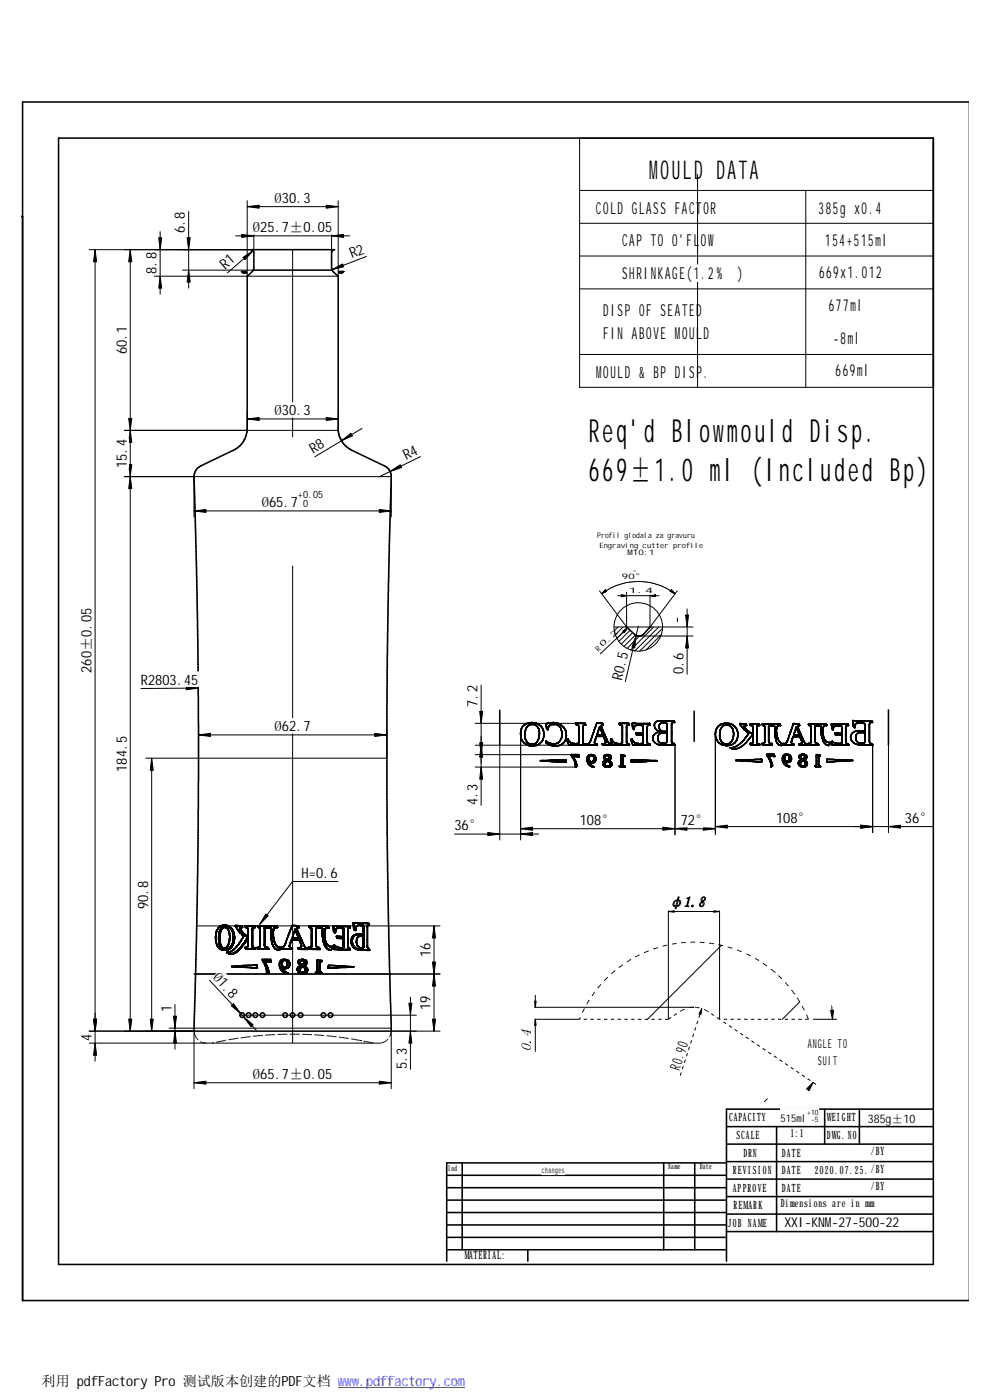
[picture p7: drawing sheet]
<svg xmlns="http://www.w3.org/2000/svg" width="297mm" height="420mm" viewBox="0 0 297 420" stroke-linecap="round" stroke-linejoin="round" font-family="sans-serif">
<defs><g id="words">
<g font-size="9.6">
<text x="176.7" y="132.8">Req'd Blowmould Disp.</text>
<text x="176.7" y="144.4">669±1.0 ml (Included Bp)</text>
</g>
<g font-size="7.7">
<text x="194.8" y="53.7">MOULD</text>
<text x="215" y="53.7">DATA</text>
</g>
<g font-size="5">
<text x="178.8" y="64.1">COLD GLASS FACT</text>
<text x="211" y="64.1">OR</text>
<text x="245.6" y="64.1">385g x0.4</text>
<text x="186.6" y="73.9">CAP TO O'FL</text>
<text x="210.3" y="73.9">OW</text>
<text x="247.6" y="73.8">154+515ml</text>
<text x="186.6" y="83.8">SHRINKAGE(1</text>
<text x="210.3" y="83.8">.2</text>
<text x="215.1" y="83.7">%</text>
<text x="221.3" y="83.8">)</text>
<text x="245.7" y="83.5">669x1.012</text>
<text x="181" y="94.9">DISP OF SEATED</text>
<text x="248.7" y="93.3">677ml</text>
<text x="181" y="101.9">FIN ABOVE MOULD</text>
<text x="250.1" y="103.2">-8ml</text>
<text x="178.9" y="113.3">MOULD &amp; BP DISP.</text>
<text x="250.7" y="112.9">669ml</text>
</g>
<g font-size="4.3">
<text x="82.4" y="60.9">Ø30.3</text>
<text x="55.5" y="70" transform="rotate(-90 55.5 70)">6.8</text>
<text x="75.9" y="69.6">Ø25.7±0.05</text>
<text x="105.5" y="77.5" transform="rotate(-21 105.5 77.5)">R2</text>
<text x="47" y="82.2" transform="rotate(-90 47 82.2)">8.8</text>
<text x="67.5" y="81.1" transform="rotate(-41 67.5 81.1)">R1</text>
<text x="38" y="106.4" transform="rotate(-90 38 106.4)">60.1</text>
<text x="82.4" y="124.6">Ø30.3</text>
<text x="93.9" y="136.1" transform="rotate(-31 93.9 136.1)">R8</text>
<text x="121.8" y="138" transform="rotate(-26 121.8 138)">R4</text>
<text x="38" y="140.4" transform="rotate(-90 38 140.4)">15.4</text>
<text x="78.6" y="152.2">Ø65.7</text>
<text x="27.5" y="201.9" transform="rotate(-90 27.5 201.9)">260±0.05</text>
<text x="205.1" y="202.4" transform="rotate(-90 205.1 202.4)">0.6</text>
<text x="42.2" y="205.6">R2803.45</text>
<text x="186.6" y="204.4" transform="rotate(-77 186.6 204.4)">R0.5</text>
<text x="143.3" y="212.1" transform="rotate(-90 143.3 212.1)">7.2</text>
<text x="82.4" y="219.4">Ø62.7</text>
<text x="38" y="231.6" transform="rotate(-90 38 231.6)">184.5</text>
<text x="143.3" y="241.7" transform="rotate(-90 143.3 241.7)">4.3</text>
<text x="136.4" y="249.1">36°</text>
<text x="173.9" y="247.6">108°</text>
<text x="204.3" y="247.6">72°</text>
<text x="232.8" y="246.9">108°</text>
<text x="271.5" y="246.9">36°</text>
<text x="90.5" y="263.4">H=0.6</text>
<text x="44.4" y="272.8" transform="rotate(-90 44.4 272.8)">90.8</text>
<text x="129.2" y="287.3" transform="rotate(-90 129.2 287.3)">16</text>
<text x="63.6" y="293.5" transform="rotate(47 63.6 293.5)">Ø1.8</text>
<text x="51.4" y="303.6" transform="rotate(-90 51.4 303.6)">1</text>
<text x="129.2" y="303.1" transform="rotate(-90 129.2 303.1)">19</text>
<text x="27.5" y="312.3" transform="rotate(-90 27.5 312.3)">4</text>
<text x="75.9" y="323.8">Ø65.7±0.05</text>
<text x="122" y="320.9" transform="rotate(-90 122 320.9)">5.3</text>
<text x="203.9" y="321.3" transform="rotate(-72 203.9 321.3)">R0.90</text>
</g>
<text font-size="4.2" x="12.5" y="415.8">利用 pdfFactory Pro 测试版本创建的PDF文档 www.pdffactory.com</text>
<text font-size="4.1" x="235.4" y="368.3">XXI-KNM-27-500-22</text>
<g font-size="3.7">
<text x="242.4" y="314.5">ANGLE TO</text>
<text x="245.4" y="319.7">SUIT</text>
</g>
<text font-size="3.6" x="260.4" y="337">385g±10</text>
<g font-size="3.4">
<text x="218.7" y="336.5">CAPACITY</text>
<text x="221" y="341.8">SCALE</text>
<text x="237.2" y="341.4">1:1</text>
<text x="248.1" y="341.9">DW. NO</text>
<text x="248.1" y="336.5">WIGHT</text>
<text x="249.6" y="336.5">E</text>
<text x="251.1" y="341.9">G</text>
<text x="223.1" y="347.1">DRN</text>
<text x="234.6" y="347.1">DATE</text>
<text x="261.3" y="346.8">/BY</text>
<text x="219.9" y="352.4">REVISION</text>
<text x="234.6" y="352.4">DATE</text>
<text x="244.5" y="352.4">2020.07.25.</text>
<text x="261.3" y="352">/BY</text>
<text x="219.8" y="357.6">APPROVE</text>
<text x="234.6" y="357.6">DATE</text>
<text x="261.3" y="357.3">/BY</text>
<text x="220" y="362.9">REMARK</text>
<text x="234.3" y="362.2">Dimensions are in mm</text>
<text x="218.4" y="368.1">JOB NAME</text>
<text x="139.3" y="377.9">MATERIAL:</text>
</g>
<text font-size="3.2" x="234.2" y="336.6">515ml</text>
<g font-size="3">
<text x="89.4" y="149.5">+0.05</text>
<text x="90.9" y="152.2">0</text>
</g>
<text font-size="2.5" x="162.6" y="352.2">changes</text>
<g font-size="2.4">
<text x="134.5" y="351.6">Ind</text>
<text x="200.4" y="350.7">Name</text>
<text x="209.9" y="350.8">Date</text>
</g>
<g font-size="2.3">
<text x="179.2" y="161.5">Profil glodala za gravuru</text>
<text x="188.3" y="166.5">M10:1</text>
<text x="186.6" y="173.7">90°</text>
<text x="189.5" y="172.8">°</text>
<text x="188.6" y="177.9">1.4</text>
<text x="179.5" y="195.7" transform="rotate(-43 179.5 195.7)">R</text>
<text x="180.8" y="194.3" transform="rotate(-44 180.8 194.3)">0 . 2</text>
</g>
<g font-size="2.2">
<text x="179.8" y="164.3">Engraving cutter profile</text>
<text x="242.2" y="334.6">+10</text>
<text x="243.3" y="336.6">-5</text>
</g>
</g></defs>
<g fill="none" stroke="#000" stroke-width=".47">
<path d="M290.7 30.6h-283.9v359.7h283.9M17.6 41.4h262.4v338.1h-262.4zM6.3 64.9h.5M76.2 81.1h23.3M70.1 135.1l-9.9 4.7a3.8 3.8 0 0 0-1.9 4.2l1.1 48 .2 42.1-.4 36.5-1 38.9h59.2l-.9-33.2-.4-36.4 .1-43 1.1-49.6a18.2 18.2 0 0 0-.2-5.7l-1.4-1.6-10.2-4.9a7.3 7.3 0 0 1-4-6.1v-46.1l-1.9-1.9-.1-5.1a.94 .94 0 0 1 .9-1h-25.2a1.03 1.03 0 0 1 1 1l-.1 4.7-.3 .7-1.6 1.6v45.7a7.2 7.2 0 0 1-4.1 6.5M188 188.2l2.3 2.1a1.99 1.99 0 0 0 2.9-.1l1.8-2M149.9 213.1v10.5M156.2 219.8l.1-.4-.1 .4M156.3 219.4v-.5v.5M156.3 218.9h.1M156.4 218.9h.1M156.4 218.8l.1-.2-.1 .2"/>
<path d="M156.5 218.6l.2-.4-.2 .4M156.7 218.2l.3-.3-.3 .3M157 217.9h.1M157.1 217.8h.1M157.1 217.7l.3-.1-.3 .1M157.4 217.6l.3-.3-.3 .3M157.6 219.6l-.1 .9 .1-.9M157.6 219v.2v-.2M157.6 219.2v.4v-.4M157.7 218.9h.1M157.7 217.3h.1M157.8 217.3h.1"/>
<path d="M157.9 217.3l.1-.1-.1 .1M157.9 218.4l-.2 .5 .2-.5M158 217.2l.3-.1-.3 .1M158.2 218.1l-.3 .3 .3-.3M158.3 217.9l-.1 .2 .1-.2M158.3 217.1l.4-.1-.4 .1M158.4 217.8h.1M158.7 217h.1M158.8 217.6l-.4 .2 .4-.2M158.8 217h.2h-.2M159 217l.3-.1-.3 .1M159.3 217.4l-.5 .2 .5-.2"/>
<path d="M159.3 216.9h.3h-.3M159.4 217.4h-.1h.1M159.6 217.4h.1M159.6 216.9h.1M159.7 216.9h.1M159.8 216.9h.1M159.9 216.9l.3 .1-.3-.1M160.2 217.4h-.6h.6M160.2 217h.4h-.4M160.6 217.6l-.4-.2 .4 .2M160.6 217h.1M160.7 217.6h-.1h.1"/>
<path d="M160.7 217h.2h-.2M160.8 217.7h.1M160.9 217.7h.1M160.9 217l.3 .2-.3-.2M161.2 218l-.3-.3 .3 .3M161.2 217.2l.3 .1-.3-.1M161.4 218.3l-.2-.3 .2 .3M161.5 217.3h.1M161.5 218.6h.1M161.5 218.5l-.1-.2 .1 .2M161.6 218.7h.1M161.6 217.4h.1"/>
<path d="M161.8 219.2l-.2-.5 .2 .5M161.8 217.5l.2 .2-.2-.2M161.8 219.9v-.3v.3M161.8 219.6v-.4v.4M162 217.7l.3 .2-.3-.2M162.3 217.9h.1M162.3 218h.1M162.4 218h.1M162.5 218.1h.1M162.5 218.2l.3 .4-.3-.4M162.8 218.6l.1 .4-.1-.4M162.9 219h.1"/>
<path d="M162.9 219.1h.1M163 219.2l.1 .2-.1-.2M163.1 219.4l.1 .4-.1-.4M163.2 219.8v.7v-.7M163.8 217.6h.1M163.8 217.4v-.1v.1M163.8 217.3h.1M163.9 218.2v-.2v.2M163.9 218h.1M163.9 217.9h.1M163.9 217.8h.1M163.9 217.7l-.1-.1 .1 .1"/>
<path d="M163.9 217.2h.1M164 218.7h.1M164 218.6v-.2v.2M164 218.4l-.1-.2 .1 .2M164 218.8h.1M164 217.2h.1M164.1 218.9h.1M164.1 218.8h.1M164.1 217.2l.3-.1-.3 .1M164.2 218.9h.1M164.3 218.9h.1M164.4 218.9h.1"/>
<path d="M164.4 219h.1M164.4 217.1h.1M164.4 218.4v.2v-.2M164.4 218.6h.1M164.4 218.7v.2v-.2M164.5 218.2h.1M164.5 218.2l-.1 .2 .1-.2M164.5 217h.1M164.6 218.2h.1M164.6 217h.1M164.7 218l-.1 .2 .1-.2M164.7 217h.1"/>
<path d="M164.8 217.8l-.1 .2 .1-.2M164.8 217h.2h-.2M164.8 217.8h.1M164.9 217.8h.1M165 217h.2h-.2M165.1 217.6l-.2 .2 .2-.2M165.2 217.6h-.1h.1M165.2 217h.1M165.3 217.6h.1M165.3 217h.1h-.1M165.4 217.5h.1M165.4 217l.3-.1-.3 .1"/>
<path d="M165.7 217.4l-.3 .1 .3-.1M165.7 216.9h.2h-.2M165.9 217.4h-.2h.2M165.9 216.9h.1M166 217.4h.1M166 216.9h.2h-.2M166.1 217.4h.1M166.2 217.4h.1M166.2 216.9l.4 .1-.4-.1M166.6 217h.4h-.4M166.7 217.4h-.5h.5M167 217.5l-.3-.1 .3 .1"/>
<path d="M167 217h.1M167.1 217.6l-.1-.1 .1 .1M167.1 217h.1M167.2 217.6h.1M167.2 217.1h.1h-.1M167.3 217.1l.4 .2-.4-.2M167.5 217.7l-.3-.1 .3 .1M167.7 217.9l-.2-.2 .2 .2M167.7 217.3l.4 .2-.4-.2M167.9 218.1h.1M167.9 218l-.2-.1 .2 .1M168.1 218.3l-.2-.2 .2 .2"/>
<path d="M168.1 217.5h.1M168.2 217.5h.1M168.3 218.6l-.2-.3 .2 .3M168.3 217.6h.1h-.1M168.3 218.8h.1M168.3 218.7h.1M168.4 219.1l-.1-.3 .1 .3M168.4 217.6l.3 .2-.3-.2M168.5 219.3l-.1-.2 .1 .2M168.6 219.8v-.3v.3M168.6 219.5h.1M168.6 219.5l-.1-.2 .1 .2"/>
<path d="M168.7 217.8l.3 .4-.3-.4M169 218.2h.1M169.1 218.2h.1M169.2 218.3v.2v-.2M169.2 218.5l.3 .4-.3-.4M169.5 218.9l.2 .3-.2-.3M169.7 219.2h.1M169.7 219.3h.1M169.7 219.5l.1 .2-.1-.2M169.8 219.7v.4v-.4M172.7 217.2h.1M172.7 217.1h.1"/>
<path d="M172.8 217.3h.1M172.8 217.2h.1M172.8 217.1h.1M172.8 217.4h.1M172.9 217.5h.1M172.9 217.4h.1M172.9 217.1h.5h-.5M173 217.6h.1M173.2 217.6h-.2h.2M173.4 217.6h-.2h.2M173.4 217.1h.3h-.3M173.4 217.6h.1"/>
<path d="M173.5 217.7h.1M173.6 217.8l-.1-.1 .1 .1M173.7 219.8v-.4v.4M173.7 219.4v-.5v.5M173.7 218.9v-.5v.5M173.7 218.4h.1M173.7 218.3h.1M173.7 218.2h.1M173.7 218.1l-.1-.3 .1 .3M173.7 217.1h.3h-.3M174 217.1h.1M174.1 217.1h.1"/>
<path d="M174.2 217.1h.1M174.3 217.1h.1M174.4 217.1h.3h-.3M174.7 217.1h.2h-.2M174.9 217.1h.4h-.4M174.9 218.1h.1M174.9 218.2h.1M174.9 218.3v.2v-.2M174.9 218.5v.6v-.6M174.9 219.1v.7v-.7M174.9 219.8v.3v-.3M175 217.8h.1"/>
<path d="M175 217.9l-.1 .2 .1-.2M175 217.7v.1v-.1M175.1 217.6h.1M175.2 217.6h.1M175.3 217.1h.3h-.3M175.3 217.6h.1M175.5 217.6h-.2h.2M175.6 217.1h.1M175.6 217.2h.1M175.6 217.3h.1M175.6 217.6h.1M175.6 217.4h.1"/>
<path d="M175.7 217.4h.1M175.7 217.5h.1M175.7 217.6h.1M178.1 219.8l.1-.3-.1 .3M178.2 219.5h.1M178.2 219.5l.1-.2-.1 .2M178.3 219.3h.1M178.3 219.2v-.2v.2M178.3 219l.2-.3-.2 .3M178.5 218.7l.1-.5-.1 .5M178.6 218.2l.2-.5-.2 .5M178.8 217.7l.2-.6-.2 .6"/>
<path d="M179 217.1h.1M179.1 217h.1M179.2 217h.1h-.1M179.3 217h.3h-.3M179.4 219.8l-.2 .3 .2-.3M179.5 219.5h.1M179.5 219.6l-.1 .2 .1-.2M179.5 219.2h.1M179.5 219.3h.1M179.5 219.4v.1v-.1M179.6 219.1l-.1 .1 .1-.1M179.6 217h.2h-.2"/>
<path d="M179.7 218.9l-.1 .2 .1-.2M179.8 217h.1M179.8 218.4l-.1 .5 .1-.5M179.9 218.1h.1M179.9 218.2l-.1 .2 .1-.2M179.9 217h.1M180 218.1h.1M180 217h.1M180.1 218.3l-.1-.2 .1 .2M180.1 217.1h.1M180.2 218.6l-.1-.3 .1 .3M180.2 217.1h.1"/>
<path d="M180.2 218.9v-.3v.3M180.3 219l-.1-.1 .1 .1M180.3 217.1h.2h-.2M180.4 219.2h.1M180.4 219.2l-.1-.2 .1 .2M180.5 219.4h.1M180.5 219.3h.1M180.5 217.1h.2h-.2M180.5 217.7h.1M180.5 217.8h.1M180.5 217.9v.2v-.2M180.5 218.1h.1"/>
<path d="M180.5 218.2h.1M180.6 219.6l-.1-.2 .1 .2M180.6 217.6h.1M180.6 218.3v.2v-.2M180.6 218.5l.1 .2-.1-.2M180.7 217.1h.1M180.7 217.6h.1M180.7 218.7l.1 .2-.1-.2M180.8 217.1h.1M180.8 217.2h.1M180.8 217.6h.1M180.8 218.9l.1 .5-.1-.5"/>
<path d="M180.8 217.3h.1M180.9 217.3h.1M180.9 217.4h.1M180.9 217.5h.1M180.9 217.6h.1M180.9 219.4l.2 .4-.2-.4M181 217.6h.1M181.1 219.8l.2 .3-.2-.3M185.8 217.3h.1M185.8 217.2h.1M185.8 217.1h.2h-.2M185.9 217.3h.1"/>
<path d="M186 217.4h.1M186 217.3h.1M186 217.1h.4h-.4M186 217.6h.1M186 217.5h.1M186.3 217.6h-.3h.3M186.4 217.1h.5h-.5M186.5 217.6h-.2h.2M186.6 217.7h.1M186.6 217.6h.1M186.7 219.8v-.4v.4M186.7 219.4v-.5v.5"/>
<path d="M186.7 218.9v-.5v.5M186.7 218.4h.1M186.7 218.3h.1M186.7 218.2h.1M186.7 218.1v-.3v.3M186.7 217.8l-.1-.1 .1 .1M186.9 217.1h.2h-.2M187.1 217.1h.1M187.2 217.1h.1M187.3 217.1h.1M187.4 217.1h.1M187.5 217.1h.2h-.2"/>
<path d="M187.7 217.1h.2h-.2M187.9 217.1h.4h-.4M188 217.8h.1M188 217.9v.2v-.2M188 218.1h.1M188 218.2h.1M188 218.3v.2v-.2M188 218.5v.6v-.6M188 219.1v.7v-.7M188 219.8v.3v-.3M188.1 217.7l-.1 .1 .1-.1M188.2 217.6h.1"/>
<path d="M188.3 217.6h.1M188.3 217.1h.3h-.3M188.4 217.6h.1M188.5 217.6h.1M188.6 217.6h.1M188.6 217.1h.1M188.6 217.2h.1M188.7 217.3h.1M188.7 217.6h.1M188.8 217.3h.1M188.8 217.4h.1M188.8 217.5h.1"/>
<path d="M188.8 217.6h.1M189.7 217.4v-.1v.1M189.7 217.3v-.2v.2M189.7 217.1h.1M189.8 218v-.2v.2M189.8 217.8h.1M189.8 217.7h.1M189.8 217.6h.1M189.8 217.6l-.1-.2 .1 .2M189.8 217.1h.1M189.8 218.6h.1M189.8 218.5v-.3v.3"/>
<path d="M189.8 218.2v-.2v.2M189.9 218.6h.1M189.9 217.1h.1M190 218.7h.1M190 217.1h.2h-.2M190.1 218.8h.1M190.1 218.7h.1M190.2 218.9h.1M190.2 217.1h.1M190.2 218.7h.1M190.2 218.8h.1M190.3 218.2v.2v-.2"/>
<path d="M190.3 218.4h.1M190.3 218.5h.1M190.3 218.6h.1M190.3 217.1h.1M190.4 218v.2v-.2M190.4 218.2h.1M190.4 217.1h.1h-.1M190.5 217.9h.1M190.5 217.1h.3h-.3M190.6 217.8l-.1 .1 .1-.1M190.7 217.8h.1M190.8 219.9h.1"/>
<path d="M190.8 217.7h.1M190.8 217.1l.2 .1-.2-.1M190.9 219.9h.4h-.4M191 217.7h.1M191 217.2h.1M191.1 217.2h.1h-.1M191.2 217.6l-.2 .1 .2-.1M191.2 217.2h.2h-.2M191.3 219.9l.3 .1-.3-.1M191.3 217.6h.1M191.4 217.2h.3h-.3M191.6 217.6h-.3h.3"/>
<path d="M191.7 217.2h.1M191.8 217.2h.1M191.8 217.6h-.2h.2M191.9 217.6h.1M191.9 217.2h.3h-.3M192 217.6h.1M192.2 217.6h-.2h.2M192.2 217.2h.2h-.2M192.2 217.6h.1M192.3 217.6h.1M192.4 217.2h.1M192.4 217.7l-.1-.1 .1 .1"/>
<path d="M192.5 217.7h.1M192.5 217.2h.2h-.2M192.6 217.7h.1M192.7 217.7h.1M192.7 217.8h.1M192.7 217.2h.3h-.3M192.8 217.8h.1M192.9 218v-.2v.2M192.9 217.8h.1M193 219.9v-.3v.3M193 219.6v-.3v.3M193 219.3h.1"/>
<path d="M193 219.2h.1M193 219.1h.1M193 219h.1M193 218.9v-.1v.1M193 218.8v-.2v.2M193 218.6v-.2v.2M193 218.4v-.2v.2M193 218.2h.1M193 218.1h.1M193 217.2h.1M193.1 217.2h.1M193.2 217.2h.2h-.2"/>
<path d="M193.4 217.2h.3h-.3M193.7 217.2h.1M193.7 217.2h.2h-.2M193.9 217.2h.2h-.2M194.1 217.2h.2h-.2M194.2 218.1h.1M194.2 218.2h.1M194.2 218.3v.2v-.2M194.2 218.5v.6v-.6M194.2 219.1v.7v-.7M194.2 219.8v.3v-.3M194.3 217.2h.1"/>
<path d="M194.3 217.8h.1M194.3 217.9l-.1 .2 .1-.2M194.4 217.2h.1M194.4 217.7l-.1 .1 .1-.1M194.4 217.6h.1M194.6 217.2h.1h-.1M194.6 217.6h-.2h.2M194.6 217.6h.1M194.7 217.2h.1M194.8 217.2h.1M194.8 217.6h-.2h.2M194.9 217.1h.1"/>
<path d="M194.9 217.2h.1M194.9 217.3h.1M194.9 217.6h.1M194.9 217.4h.1M195 217.4h.1M195 217.5h.1M195 217.6h.1M196.3 217.9v-.2v.2M196.3 217.7v-.1v.1M196.3 217.6h.1M196.3 217.4l.2-.4-.2 .4M196.5 217l.3-.4-.3 .4"/>
<path d="M196.6 218.6l-.3-.7 .3 .7M196.8 216.6l.7-.3-.7 .3M197.1 219.8h.4h-.4M197.1 219.2l-.5-.6 .5 .6M197.5 219.8l.3-.1-.3 .1M197.5 219.4l-.4-.2 .4 .2M197.5 216.3h.7h-.7M197.7 218.1h.1M197.7 218.2h.1M197.7 218.2l.1 .2-.1-.2M197.8 217.6l-.1 .5 .1-.5M197.8 218.4l.1 .3-.1-.3"/>
<path d="M197.8 219.7h.2h-.2M197.8 219.5l-.3-.1 .3 .1M197.9 218.7l.1 .3-.1-.3M197.9 219.6h.1M197.9 219.5h.1M198 219l.5 .4-.5-.4M198 219.7h.1M198 219.6h.1M198.1 217.2l-.3 .4 .3-.4M198.2 216.3h.1M198.4 216.3h.2h-.2M198.5 219.4l.6 .1-.6-.1"/>
<path d="M198.5 217l-.4 .2 .4-.2M198.6 216.3h.2h-.2M198.8 216.3h.3h-.3M199 216.9l-.5 .1 .5-.1M199.1 216.3h.3h-.3M199.1 216.9h.1M199.1 219.5h.1M199.2 219.5h.1M199.3 216.9h-.2h.2M199.3 219.5h.1M199.4 219.5h.1M199.4 216.3h.4h-.4"/>
<path d="M199.4 216.9h.1M199.5 219.5h.1M199.6 219.5h.1M199.7 219.5h.1M199.7 219.6h.1M199.8 219.7h.1M199.8 219.8h.1M199.8 216.3h.1M199.8 219.9h.1M199.9 217l-.5-.1 .5 .1M199.9 216.3h.4h-.4M200.1 217.3v-.1v.1"/>
<path d="M200.1 217.2l-.2-.2 .2 .2M200.2 219.9h.1M200.2 219.8h.1M200.2 219.6v-.1v.1M200.2 219.5v-.3v.3M200.2 219.2v-.5v.5M200.2 218.7v-.5v.5M200.2 218.2v-.6v.6M200.2 217.6v-.1v.1M200.2 217.5h.1M200.2 217.4h.1M200.3 216.3h.4h-.4"/>
<path d="M200.7 216.3h.1h-.1M200.8 216.3h.1M200.9 216.3h.1M201 216.3h.1M201.1 216.3h.1M201.2 216.3h.2h-.2M201.4 216.3h.2h-.2M201.5 217.1v.4v-.4M201.5 217.5h.1M201.5 217.6v.2v-.2M201.5 217.8v.5v-.5M201.5 218.3v.9v-.9"/>
<path d="M201.5 219.2v.4v-.4M201.5 219.6v.2v-.2M201.5 219.8h.1M201.5 219.9h.1M201.6 216.3h.3h-.3M201.7 216.9l-.2 .2 .2-.2M201.9 216.3h.2h-.2M201.9 216.8l-.2 .1 .2-.1M202 216.8h.1M202.1 216.8h.1M202.1 216.3h.1M202.2 216.3h.1"/>
<path d="M202.2 216.4h.1M202.2 216.8h.1M202.3 216.5h.1M202.3 216.6h.1M202.3 216.8h.1M202.4 216.6h.1M202.4 216.7h.1M202.4 216.8h.1M208.3 213.4v9.1M214.7 219.8v-.3v.3M214.7 219.5l.1-.5-.1 .5M214.8 219h.1"/>
<path d="M214.8 218.9h.1M214.9 218.9l.1-.2-.1 .2M215 218.7l.2-.3-.2 .3M215.2 218.4l.2-.3-.2 .3M215.4 218.1h.1M215.5 218l.1-.2-.1 .2M215.6 217.8l.3-.1-.3 .1M215.9 217.7l.3-.2-.3 .2M216 219.7l-.1 .8 .1-.8M216.1 219.2v.1v-.1M216.1 219.3l-.1 .4 .1-.4M216.2 219h.1"/>
<path d="M216.2 219.1h.1M216.2 217.5h.1M216.2 217.4h.1M216.4 218.6l-.2 .4 .2-.4M216.4 217.4l.3-.1-.3 .1M216.6 218.2l-.2 .4 .2-.4M216.7 218.1h.1M216.7 217.3l.4-.1-.4 .1M216.7 218h.1M216.8 217.9h.1M217.1 217.2h.1M217.2 217.2l.1-.1-.1 .1"/>
<path d="M217.2 217.7l-.4 .2 .4-.2M217.3 217.1h.4h-.4M217.6 217.6l-.4 .1 .4-.1M217.7 217.1h.3h-.3M217.8 217.6h-.2h.2M217.9 217.6h.1M218 217.6h.1M218 217.1h.1M218.1 217.1h.1M218.2 217.1h.3h-.3M218.4 217.6h-.4h.4M218.5 217.1l.3 .1-.3-.1"/>
<path d="M218.8 217.7l-.4-.1 .4 .1M218.8 217.2h.1M218.9 217.2h.1M219 217.8l-.2-.1 .2 .1M219 217.2l.1 .1-.1-.1M219.1 217.8h.1M219.1 217.3h.4h-.4M219.5 218.2l-.4-.4 .4 .4M219.5 217.3l.3 .2-.3-.2M219.7 218.5l-.2-.3 .2 .3M219.8 218.6l-.1-.1 .1 .1M219.8 217.5h.1"/>
<path d="M219.8 218.8h.1M219.8 218.7h.1M219.8 217.6h.1M219.9 217.6h.1M220 219.2l-.2-.4 .2 .4M220 217.6l.3 .2-.3-.2M220 219.7v-.5v.5M220.3 217.8l.3 .3-.3-.3M220.6 218.1h.1M220.6 218.2h.1M220.6 218.2l.1 .2-.1-.2M220.7 218.4l.3 .3-.3-.3"/>
<path d="M221 218.7l.1 .4-.1-.4M221.1 219.1h.1M221.2 219.2h.1M221.2 219.2l.1 .3-.1-.3M221.3 219.5l.1 .4-.1-.4M221.4 219.9v.6v-.6M222 217.2h.1M222 217.3h.1M222.1 217.4h.1M222.1 217.5h.1M222.2 217.2h-.2h.2M222.2 217.5v.1v-.1"/>
<path d="M222.2 217.6l.1 .1-.1-.1M222.3 217.7h.1M222.3 217.8h.1M222.4 217.2h-.2h.2M222.4 217.8l.1 .2-.1-.2M222.5 218l.1 .2-.1-.2M222.5 217.3l-.1-.1 .1 .1M222.6 217.3h.1M222.6 218.2h.1M222.7 218.2h.1M222.8 217.3h-.2h.2M222.8 218.3l.1 .3-.1-.3"/>
<path d="M222.9 217.3h.1M222.9 218.6l.3 .2-.3-.2M223.1 217.3h-.2h.2M223.2 218.8h.1M223.2 218.9h.1M223.3 218.9h.1M223.3 217.9h.1M223.3 217.8h.1M223.3 219l.3 .2-.3-.2M223.4 218.2h.1M223.4 218.1l-.1-.2 .1 .2M223.4 217.8h.1"/>
<path d="M223.4 217.3h-.3h.3M223.5 218.3h.1M223.5 218.2h.1M223.5 217.8h.1M223.6 217.7h.1M223.6 219.2l.2 .2-.2-.2M223.6 218.6l-.1-.3 .1 .3M223.7 217.7h.1M223.7 217.3h-.3h.3M223.8 218.7l-.2-.1 .2 .1M223.8 217.7h.1M223.8 217.3h.1"/>
<path d="M223.8 219.4h.1M223.9 218.9h.1M223.9 218.8h.1M223.9 217.7h.1M223.9 217.5h.1M223.9 217.4h.1M223.9 217.3h.1M223.9 219.4h.1M223.9 219.5h.1h-.1M223.9 217.6h.1M224 217.7h.1M224 219.5l.2 .3-.2-.3"/>
<path d="M224.1 219.1l-.2-.2 .2 .2M224.2 219.8l.2 .1-.2-.1M224.3 219.2l-.2-.1 .2 .1M224.4 219.4l-.1-.2 .1 .2M224.4 219.9h.1M224.5 219.5h.1M224.5 219.4h.1M224.5 219.9h.1M224.8 219.6l-.3-.1 .3 .1M225 217.3h.1M225.1 217.4h.1M225.1 217.5h.1"/>
<path d="M225.1 219.8l-.3-.2 .3 .2M225.2 217.5h.1M225.2 217.6h.1M225.2 217.7h.1M225.2 219.9l-.1-.1 .1 .1M225.3 217.3h-.3h.3M225.3 217.7h.1M225.3 219.9h.1M225.4 217.7h.2h-.2M225.6 217.7h.1M225.6 217.3h-.3h.3M225.7 217.8h.1"/>
<path d="M225.8 217.8h.1M225.8 217.9h.1M225.8 218h.1M225.9 217.3h-.3h.3M225.9 218.1h.1M225.9 218.2v.2v-.2M225.9 218.4h.1M225.9 218.5h.1M225.9 218.6v.6v-.6M225.9 219.2v.6v-.6M225.9 219.8v.4v-.4M226.1 217.3h.1"/>
<path d="M226.2 217.3h-.1h.1M226.3 217.3h.1M226.4 217.3h.1M226.5 217.3h.1M226.7 217.3h-.2h.2M227.1 219.8v-.4v.4M227.1 219.4v-.5v.5M227.1 218.9v-.4v.4M227.1 218.5h.1M227.1 218.4h.1M227.1 218.3h.1M227.2 218.2h.1"/>
<path d="M227.2 218.1v-.2v.2M227.2 217.9h.1M227.2 217.3h-.5h.5M227.2 217.8h.1M227.3 217.8h.1M227.4 217.8h.1M227.5 217.7h.1M227.6 217.7h.1M227.6 217.3h-.4h.4M227.7 217.7h.1M227.7 217.3h.1M227.8 217.7h.1"/>
<path d="M227.8 217.4h.1M227.8 217.3h.1M227.8 217.6h.1M227.8 217.5h.1M227.9 217.7h.1M227.9 217.6h.1M228.7 217.3h.1M228.7 217.4h.1M228.7 217.5h.1M228.8 217.3h.1M228.8 217.5h.1M228.8 217.6h.1"/>
<path d="M228.9 217.7h.1M229 217.7h.1M229.1 217.7h.1M229.2 217.8h.1M229.3 217.8h.1M229.4 217.8h.1M229.4 217.3h-.6h.6M229.4 217.9h.1M229.4 218h.1M229.4 218.1h.1M229.4 218.2v.3v-.3M229.4 218.5v.2v-.2"/>
<path d="M229.4 218.7v.5v-.5M229.4 219.2v.7v-.7M229.4 219.9v.3v-.3M230 217.3h-.6h.6M230.5 217.3h-.5h.5M230.6 219.8h.1M230.6 219.7v-.3v.3M230.6 219.4v-.4v.4M230.6 219v-.4v.4M230.6 218.6v-.6v.6M230.6 218h.1M230.6 217.9h.1"/>
<path d="M230.6 217.8h.1M230.7 217.8h.1M230.8 217.3h-.3h.3M230.8 217.8h.1M230.9 217.8h.2h-.2M231 217.3h-.2h.2M231.1 217.8h.2h-.2M231.2 217.3h-.2h.2M231.3 217.3h.1M231.3 217.8h.1M231.4 217.8h.1M231.4 217.3h.1"/>
<path d="M231.5 217.8h.1M231.6 217.8h.1M231.6 217.3h-.2h.2M231.7 217.8h.1M231.9 217.8h.1h-.1M232 217.8h.1M232.1 217.8h.1M232.2 217.3h-.6h.6M232.2 217.8h.1M232.3 217.8h.1M232.4 217.9h.1M232.4 218h.1"/>
<path d="M232.4 218.1h.1M232.5 218.2h.1M232.5 218.3h.1M232.5 218.4h.1M232.5 218.5h.1M232.5 218.6h.1M232.5 218.7h.1M232.5 218.8h.1M232.5 218.9h.1M232.5 219v.2v-.2M232.5 219.2v.3v-.3M232.5 219.5v.1v-.1"/>
<path d="M232.5 219.6v.2v-.2M232.5 219.8v.6v-.6M232.9 219.6v-.1v.1M232.9 219.5h.1M232.9 219.4h.1M232.9 219.3v-.1v.1M232.9 219.2l.1-.2-.1 .2M233 219.9v-.1v.1M233 219.8h.1M233 219.7h.1M233 219v-.3v.3M233 218.7l.1-.3-.1 .3"/>
<path d="M233 217.3h-.8h.8M233.1 218.4h.1M233.1 218.3l.1-.1-.1 .1M233.2 218.2l.1-.2-.1 .2M233.3 218l.1-.2-.1 .2M233.4 217.8h.1M233.5 217.8h.1M233.6 217.8l.1-.1-.1 .1M233.6 217.3h-.6h.6M233.7 217.7h.2h-.2M233.8 217.3h-.2h.2M233.9 217.7h.1"/>
<path d="M233.9 217.3h.1M234 217.7h.1M234 217.4h.1M234 217.3h.1M234.1 217.7h.1M234.1 217.6h.1M234.1 217.5h.1M234.2 217.7h.1M237.2 219.8v-.2v.2M237.2 219.6h.1M237.2 219.5h.1M237.3 219.5h.1"/>
<path d="M237.3 219.3l.1-.2-.1 .2M237.4 219.1l.1-.3-.1 .3M237.5 218.8l.2-.4-.2 .4M237.7 218.4l.1-.6-.1 .6M237.8 217.8l.2-.5-.2 .5M238 217.3v-.1v.1M238 217.2h.1M238.1 217.2h.1M238.2 217.2h.2h-.2M238.3 219.9v.2v-.2M238.4 219.6h.1M238.4 219.7l-.1 .2 .1-.2"/>
<path d="M238.4 217.2l.3 .1-.3-.1M238.5 219.4h.1M238.5 219.5l-.1 .1 .1-.1M238.6 219.2h.1M238.6 219.3h.1M238.7 218.9l-.1 .3 .1-.3M238.7 217.3h.1M238.8 218.6l-.1 .3 .1-.3M238.8 217.3h.1M238.9 218.2h.1M238.9 218.3l-.1 .3 .1-.3M238.9 217.3h.1"/>
<path d="M239 218.2h.1M239 217.3h.1M239.1 218.5l-.1-.3 .1 .3M239.1 217.3h.1M239.1 218.8v-.3v.3M239.2 219l-.1-.2 .1 .2M239.2 217.3h.2h-.2M239.3 219.2l-.1-.2 .1 .2M239.4 219.4h.1M239.4 219.3h.1M239.4 219.2h.1M239.4 217.3h.1h-.1"/>
<path d="M239.4 218h.1M239.4 218.1v.1v-.1M239.4 219.5v-.1v.1M239.4 217.8h.1M239.4 217.9h.1M239.4 218.2v.2v-.2M239.4 218.4h.1M239.5 219.7l-.1-.2 .1 .2M239.5 217.3h.1h-.1M239.5 217.8h.1M239.5 218.5h.1M239.5 218.6l.1 .2-.1-.2"/>
<path d="M239.6 217.8h.1M239.6 218.8h.1M239.6 217.3h.1M239.6 217.7h.1M239.6 218.9h.1M239.6 219l.3 .5-.3-.5M239.7 217.3h.1M239.7 217.4h.1M239.7 217.7h.1M239.8 217.5h.1M239.8 217.6h.1M239.8 217.7h.1"/>
<path d="M239.9 217.6h.1M239.9 217.7h.1M239.9 219.5l.2 .4-.2-.4M240.1 219.9l.1 .3-.1-.3M242.6 217.3h.1M242.6 217.4h.1M242.6 217.5h.1M242.7 217.3h.1M242.7 217.5h.1M242.7 217.6h.1M242.8 217.6h.1M242.8 217.7h.1"/>
<path d="M242.9 217.7h.1M243 217.7h.1M243.1 217.8h.1M243.2 217.8h.1M243.3 217.3h-.6h.6M243.3 217.9h.1M243.3 218h.1M243.3 218.1h.1M243.3 218.2v.3v-.3M243.3 218.5v.2v-.2M243.3 218.7v.5v-.5M243.3 219.2v.7v-.7"/>
<path d="M243.3 219.9v.3v-.3M243.9 217.3h-.6h.6M244.4 217.3h-.5h.5M244.5 219.8h.1M244.5 219.7v-.3v.3M244.5 219.4v-.4v.4M244.5 219v-.4v.4M244.5 218.6v-.6v.6M244.5 218h.1M244.5 217.9h.1M244.5 217.8h.1M244.6 217.8h.1"/>
<path d="M244.7 217.3h-.3h.3M244.7 217.8h.1M244.8 217.8h.2h-.2M244.9 217.3h-.2h.2M245 217.8h.2h-.2M245.1 217.3h-.2h.2M245.2 217.3h.1M245.2 217.8h.1M245.3 217.3h.1M245.3 217.8h.1M245.4 217.8h.1M245.5 217.3h-.2h.2"/>
<path d="M245.5 217.8h.1M245.7 217.8h.1M245.7 217.8h.2h-.2M245.9 217.8h.1M246 217.8h.1M246 217.3h-.5h.5M246.1 217.8h.1M246.2 217.8h.1M246.3 217.9h.1M246.3 218h.1M246.4 218.1h.1M246.4 218.2h.1"/>
<path d="M246.4 218.3h.1M246.4 218.4h.1M246.4 218.5h.1M246.4 218.6h.1M246.4 218.7h.1M246.4 218.8h.1M246.4 218.9h.1M246.4 219h.1M246.4 219.1v.3v-.3M246.4 219.4v.4v-.4M246.4 219.8v.6v-.6M246.9 219.9v-.1v.1"/>
<path d="M246.9 219.8h.1M246.9 219.7h.1M246.9 219.6v-.1v.1M246.9 219.5h.1M246.9 219.4h.1M246.9 219.3v-.1v.1M246.9 219.2v-.2v.2M246.9 219v-.3v.3M246.9 218.7l.1-.3-.1 .3M246.9 217.3h-.9h.9M247 218.4h.1M247 218.3l.1-.1-.1 .1"/>
<path d="M247.1 218.2v-.2v.2M247.1 218l.2-.2-.2 .2M247.3 217.8h.1M247.4 217.8h.1M247.4 217.8l.2-.1-.2 .1M247.5 217.3h-.6h.6M247.6 217.7h.2h-.2M247.8 217.7h.1M247.8 217.3h-.3h.3M247.9 217.7h.1M247.9 217.4h.1M247.9 217.3h.1"/>
<path d="M247.9 217.6h.1M247.9 217.5h.1M248 217.7h.1M248 217.6h.1M248.1 217.7h.1M249.5 217.3h.1M249.5 217.3v.3v-.3M249.5 217.6v.2v-.2M249.5 217.8h.1M249.6 217.3h.1M249.6 217.8h.1M249.6 217.9h.1"/>
<path d="M249.6 218h.1M249.6 218.1h.1M249.6 218.2h.1M249.6 218.3v.3v-.3M249.6 218.6h.1M249.6 218.7h.1M249.7 218.8h.1M249.8 217.3h-.2h.2M249.8 218.8h.1M249.8 218.9h.1M249.9 217.3h.1M249.9 218.9h.1"/>
<path d="M249.9 219h.1M250 217.3h-.1h.1M250 219h.1M250 218.9h.1M250 218.9v-.2v.2M250 218.7h.1M250 218.6h.1M250 218.6l.1-.2-.1 .2M250.1 217.3h.1M250.1 218.4h.1M250.1 218.3h.1M250.1 218.2h.1"/>
<path d="M250.2 218.1h.1M250.2 218h.1M250.2 217.3h-.1h.1M250.3 217.9h.1M250.4 217.9l.2-.1-.2 .1M250.5 217.3h-.3h.3M250.6 217.3h.1M250.6 217.8h.1M250.7 217.3h.1M250.7 217.8h.1M250.7 217.8h.2h-.2M250.9 217.8h.2h-.2"/>
<path d="M251 217.3h-.3h.3M251.1 217.8h.1M251.2 217.3h-.2h.2M251.2 217.8h.1M251.2 217.3h.1M251.2 217.8h.3h-.3M251.3 217.3h.1M251.5 217.8h.2h-.2M251.6 217.3h-.3h.3M251.7 217.8h.1M251.8 217.3h-.2h.2M251.8 217.8h.1"/>
<path d="M251.8 217.8h.2h-.2M251.9 217.3h.1M252 217.3h.1M252 217.8h.1M252.1 217.8h.1M252.2 217.8h.1M252.2 217.3h-.2h.2M252.3 217.8h.1M252.4 217.3h-.2h.2M252.4 217.9h.1M252.5 217.9h.1M252.6 217.3h-.2h.2"/>
<path d="M252.6 218h.1M252.6 218.1h.1M252.6 217.3h.1M252.6 218.2h.1M252.6 218.3v.2v-.2M252.6 218.5v.3v-.3M252.6 218.8v.2v-.2M252.6 219v.2v-.2M252.6 219.2h.1M252.6 219.3h.1M252.6 219.4v.1v-.1M252.6 219.5v.2v-.2"/>
<path d="M252.6 219.7v.2v-.2M252.6 219.9v.2v-.2M252.9 217.3h-.3h.3M253.1 217.3h-.2h.2M253.2 217.3h.1M253.4 217.3h-.2h.2M253.7 217.3h-.3h.3M253.7 219.8v-.4v.4M253.7 219.4v-.5v.5M253.7 218.9v-.4v.4M253.7 218.5h.1M253.7 218.4h.1"/>
<path d="M253.7 218.3h.1M253.7 217.3h.1M253.8 218.2h.1M253.8 218.1v-.2v.2M253.8 217.9h.1M253.8 217.3h.1M253.9 217.9h.1M253.9 217.8h.1M254 217.8h.1M254 217.3h-.2h.2M254.1 217.8h.1M254.1 217.7h.1"/>
<path d="M254.1 217.3h.1M254.2 217.7h.1M254.2 217.3h.1M254.3 217.7h.1M254.3 217.3h.1M254.4 217.7h.1M254.4 217.3h.1M254.5 217.7h.1M254.5 217.4h.1M254.5 217.3h.1M254.5 217.6h.1M254.5 217.5h.1"/>
<path d="M254.6 217.7h.1M254.6 217.6h.1M255.9 216.6h.1M255.9 216.5v-.2v.2M255.9 216.3h.1M255.9 216.2h.1M256 217.3v-.1v.1M256 217.2h.1M256 217.1h.1M256 217h.1M256 217v-.2v.2M256 216.8l-.1-.2 .1 .2"/>
<path d="M256 216.3h.4h-.4M256 217.9h.1M256 217.8v-.2v.2M256 217.6v-.3v.3M256.1 218h.1M256.2 219.6l.8-.2-.8 .2M256.2 218.1h.1M256.3 218.2h.1M256.3 218.1h.1M256.4 218.2h.1M256.4 216.3h.6h-.6M256.4 218.3h.1"/>
<path d="M256.5 217.7h.1M256.5 217.8h.1M256.5 217.8v.2v-.2M256.5 218h.1M256.5 218.1h.1M256.5 218.2v.2v-.2M256.5 218.4h.1M256.5 218.3h.1M256.6 217.6l-.1 .1 .1-.1M256.7 217.3h.1M256.7 217.3l-.1 .3 .1-.3M256.8 217.3h.1"/>
<path d="M256.8 217.2h.1M257 219.4h.4h-.4M257 216.3h.4h-.4M257.3 217l-.5 .2 .5-.2M257.4 219.4l.3-.1-.3 .1M257.4 216.3h.2h-.2M257.6 219.9l-.4 .2 .4-.2M257.6 216.3l.2 .1-.2-.1M257.7 219.3h.4h-.4M257.8 217h-.5h.5M257.8 216.4h.1M257.9 216.4h.1"/>
<path d="M258 219.8l-.4 .1 .4-.1M258 216.4h.2h-.2M258.1 219.3h.1M258.1 217h-.3h.3M258.2 219.3h.1M258.2 216.4h.2h-.2M258.3 219.8h-.3h.3M258.3 217h-.2h.2M258.3 219.3l.3 .1-.3-.1M258.3 219.8h.1M258.3 217h.1M258.4 219.8h.1"/>
<path d="M258.4 217h.1M258.4 216.4h.3h-.3M258.6 219.4h.2h-.2M258.6 219.8h-.2h.2M258.6 217h-.2h.2M258.7 217h.1M258.7 216.4h.1M258.8 219.4h.2h-.2M258.8 219.8h-.2h.2M258.8 217h.1M258.8 216.4h.1M258.9 217h.1"/>
<path d="M258.9 216.4h.1h-.1M259 219.4h.1M259 219.5h.1M259 216.4h.3h-.3M259.1 219.5h.1M259.1 219.6h.1M259.1 219.8h-.3h.3M259.2 219.6h.1M259.2 219.7h.1M259.2 219.8h.1M259.2 219.9h.1M259.2 217h-.3h.3"/>
<path d="M259.2 217.1h.1M259.3 219.9h.1M259.3 217.2h.1M259.3 216.4h.2h-.2M259.4 217.2h.1M259.5 219.9v-.1v.1M259.5 219.8h.1M259.5 219.6v-.3v.3M259.5 219.3v-.4v.4M259.5 218.9v-.6v.6M259.5 218.3v-.5v.5M259.5 217.8v-.2v.2"/>
<path d="M259.5 217.6h.1M259.5 217.5h.1M259.5 217.3l-.1-.1 .1 .1M259.5 216.4h.2h-.2M259.7 216.4h.1M259.8 216.4h.1M259.9 216.4h.1M259.9 216.4h.2h-.2M260.1 216.4h.2h-.2M260.3 216.4h.3h-.3M260.6 216.4l.3-.1-.3 .1M260.9 217.3h.1"/>
<path d="M260.9 217.5h.1M260.9 217.6v.2v-.2M260.9 217.8v.6v-.6M260.9 218.4v.8v-.8M260.9 219.2v.4v-.4M260.9 219.6v.2v-.2M260.9 219.8h.1M260.9 219.9v.2v-.2M260.9 216.3h.5h-.5M261 217l-.1 .3 .1-.3M261.3 216.8l-.3 .2 .3-.2M261.4 216.3h.1"/>
<path d="M261.5 216.3h.1M261.5 216.4h.1M261.5 216.8h-.2h.2M261.6 216.5h.1M261.6 216.6h.1M261.6 216.8h.1M261.7 216.6h.1M261.7 216.7h.1M261.7 216.8h.1M261.8 216.7h.1M261.8 216.8h.1M266.6 213.1v10.5"/>
<path d="M156.2 220.3h.1M156.2 220.2h.1M156.2 220.1h.1M156.2 220.1v-.3v.3M156.3 221.1l-.1-.8 .1 .8M156.3 221.4v-.3v.3M156.4 221.8h.1M156.4 221.7h.1M156.4 221.7l-.1-.3 .1 .3M156.7 222.3l-.3-.5 .3 .5M157 222.6l-.3-.3 .3 .3M157.1 222.8l-.1-.2 .1 .2"/>
<path d="M157.2 222.9h.1M157.3 222.9h.1M157.5 220.5h.1M157.5 220.6h.1M157.5 220.7h.1M157.5 220.8v.3v-.3M157.5 221.1l.1 .3-.1-.3M157.6 221.4h.1M157.6 221.4v.2v-.2M157.6 221.6v.2v-.2M157.6 221.8l.2 .3-.2-.3M157.6 223.3l-.3-.4 .3 .4"/>
<path d="M157.8 222.1h.1M157.8 222.2h.1M157.9 222.3l.1 .2-.1-.2M158 222.5l.2 .3-.2-.3M158 223.4l-.4-.1 .4 .1M158.2 222.8h.1M158.2 223.6l-.2-.2 .2 .2M158.3 222.8h.1M158.3 222.9l.3 .2-.3-.2M158.3 223.6h.1M158.4 223.6h.1M158.6 223.1l.2 .1-.2-.1"/>
<path d="M158.8 223.2h.1M158.9 223.2h.1M158.9 223.3h.1h-.1M158.9 223.8l-.5-.2 .5 .2M159 223.3l.3 .1-.3-.1M159.3 223.4h.3h-.3M159.3 223.8h-.4h.4M159.6 223.9l-.3-.1 .3 .1M159.6 223.4h.1M159.7 223.4h.1M159.7 223.9h-.1h.1M159.8 223.4h.1"/>
<path d="M159.8 223.9h.1M159.9 223.4l.3-.1-.3 .1M160.2 223.3l.3-.1-.3 .1M160.3 223.8l-.5 .1 .5-.1M160.5 223.2h.1M160.6 223.1h.1M160.7 223.1l.3-.2-.3 .2M160.7 223.7l-.4 .1 .4-.1M161 222.9l.1-.2-.1 .2M161 223.7h-.3h.3M161 223.6h.1M161.1 222.7h.1"/>
<path d="M161.1 223.6h.1M161.2 222.7h.1M161.2 222.6v-.1v.1M161.2 222.5l.2-.3-.2 .3M161.4 222.2l.1-.3-.1 .3M161.5 221.9h.1M161.5 221.8l.1-.1-.1 .1M161.5 223.4l-.4 .2 .4-.2M161.6 221.7l.1-.3-.1 .3M161.7 221.4l.1-.3-.1 .3M161.8 221.1h.1M161.8 221h.1"/>
<path d="M161.8 220.9h.1M161.8 220.8v-.3v.3M161.8 220.5v-.4v.4M161.8 220.1h.1M161.8 220.1v-.2v.2M161.8 223.3l-.3 .1 .3-.1M162 223.1l-.2 .2 .2-.2M162.1 223.1h.1M162.1 223h.1M162.1 228.3h.1M162.2 228.3h.3h-.3M162.3 228.3h-.2h.2"/>
<path d="M162.5 222.7l-.4 .3 .4-.3M162.5 228.3h.6h-.6M162.7 222.3l-.2 .4 .2-.4M162.8 228.4l-.5-.1 .5 .1M162.9 222h.1M162.9 222.1l-.2 .2 .2-.2M162.9 221.9h.1M163.1 221.4l-.2 .5 .2-.5M163.1 228.3h.9h-.9M163.2 220.5h.1M163.2 220.5v.2v-.2M163.2 220.7v.2v-.2"/>
<path d="M163.2 220.9l-.1 .5 .1-.5M163.7 228.4h-.9h.9M163.8 222.5h.1M163.8 222.9h.1M163.8 222.8h.1M163.8 222.7h.1M163.8 222.6h.1M163.9 222.5h.1M163.9 223h.1M164 222.5l.1 .2-.1-.2M164 228.3l1.1-.1-1.1 .1M164 223.1l-.1-.1 .1 .1"/>
<path d="M164.1 222.7l.3 .1-.3-.1M164.2 223.2l-.2-.1 .2 .1M164.3 223.3h.1M164.4 222.8h.1M164.4 223.3h.1M164.5 222.8h.1M164.5 228.5l-.8-.1 .8 .1M164.6 222.9l.3 .1-.3-.1M164.6 223.4l-.2-.1 .2 .1M164.8 223.5l-.2-.1 .2 .1M164.9 223l.3 .1-.3-.1M164.9 223.6h.1"/>
<path d="M165 223.6h.1M165.1 223.6h.1M165.1 228.5h-.6h.6M165.1 228.2h.6h-.6M165.2 223.1h.1M165.3 223.1h.1M165.3 223.6h-.2h.2M165.4 223.1l.1 .1-.1-.1M165.4 228.6l-.3-.1 .3 .1M165.5 223.2h.4h-.4M165.5 223.7l-.2-.1 .2 .1M165.7 223.8h.1"/>
<path d="M165.7 223.7h.1M165.7 228.2h.2h-.2M165.7 228.6h-.3h.3M165.9 223.2h.4h-.4M165.9 228.6h-.2h.2M165.9 228.2h.2h-.2M166 223.8h-.3h.3M166 228.6h.1M166.1 228.2l.2-.1-.2 .1M166.3 223.2h.1M166.3 223.9l-.3-.1 .3 .1M166.3 228.6h-.3h.3"/>
<path d="M166.3 228.1h.2h-.2M166.3 223.9h.1M166.4 223.2h.3h-.3M166.4 223.9h.1M166.5 228.1h.3h-.3M166.7 223.2l.3-.1-.3 .1M166.7 228.6h-.4h.4M166.8 223.9h-.4h.4M166.8 228.1h.5h-.5M167 223.1l.5-.2-.5 .2M167.1 223.8l-.3 .1 .3-.1M167.3 223.8h.1"/>
<path d="M167.3 228.1h.7h-.7M167.4 223.8h.1M167.5 222.9h.1M167.5 222.8h.1M167.6 222.8h.1M167.6 228.6h-.9h.9M167.6 222.8l.2-.2-.2 .2M167.8 222.6l.2-.3-.2 .3M167.8 223.7l-.4 .1 .4-.1M168 222.3l.3-.5-.3 .5M168 228.1l1-.1-1 .1M168.1 223.6l-.3 .1 .3-.1"/>
<path d="M168.3 223.5l-.2 .1 .2-.1M168.3 221.8h.1M168.3 221.7h.1M168.3 223.5h.1M168.4 221.7l.1-.3-.1 .3M168.5 221.4l.1-.5-.1 .5M168.6 220.9l.1-.6-.1 .6M168.7 220.3h.1M168.7 220.2h.1M168.7 220.1h.1M168.7 220.1l-.1-.3 .1 .3M168.7 223.3l-.4 .2 .4-.2"/>
<path d="M168.7 228.7l-1.1-.1 1.1 .1M169 223.1l-.3 .2 .3-.2M169 228h.6h-.6M169 223v.1v-.1M169.1 222.9h.1M169.1 223h.1M169.2 222.9h.1M169.4 222.6l-.2 .3 .2-.3M169.4 228.8l-.7-.1 .7 .1M169.5 222.3l-.1 .3 .1-.3M169.6 222.1l-.1 .2 .1-.2M169.6 228h.2h-.2"/>
<path d="M169.7 222h.1M169.7 222.1h.1M169.8 228.8h-.4h.4M169.8 220.1l.1 .6-.1-.6M169.8 221.1v.5v-.5M169.8 221.6l-.1 .4 .1-.4M169.8 228v.2v-.2M169.8 228.2h.1M169.8 228.3h.1M169.8 228.4h.1M169.8 228.5h.1M169.8 228.6h.1"/>
<path d="M169.8 228.7h.1M169.8 228.8h.1M169.9 220.7h.1M169.9 220.8h.1M169.9 220.9h.1M169.9 220.9l-.1 .2 .1-.2M170.1 222.1h.1M170.2 222h.1M170.2 222.2l-.1-.1 .1 .1M170.2 221.9h.1M170.2 221.8h.1M170.2 222.5v-.3v.3"/>
<path d="M170.3 221.8h.1M170.3 221.7h.1M170.3 222.7h.1M170.3 222.6l-.1-.1 .1 .1M170.4 221.7h.1M170.4 221.7l.1 .2-.1-.2M170.4 222.9h.1M170.4 222.8h.1M170.5 221.9l.1 .2-.1-.2M170.5 223.1v-.2v.2M170.5 222.9h.1M170.6 222.1l.1 .3-.1-.3"/>
<path d="M170.6 223.3l-.1-.2 .1 .2M170.7 222.4l.2 .3-.2-.3M170.7 223.6h.1M170.7 223.5l-.1-.2 .1 .2M170.9 223.6h-.2h.2M170.9 222.7h.1M171 222.7h.1M171.1 222.8h.1M171.2 222.8l.2 .2-.2-.2M171.4 223l.3 .1-.3-.1M171.4 226.5h.1M171.4 226.6h.1"/>
<path d="M171.4 223.6h-.5h.5M171.4 226.8h.1M171.4 226.7h.1M171.5 226.5h.4h-.4M171.5 226.9h.1M171.5 226.8h.1M171.6 227h.1M171.7 223.1h.1M171.7 227.2h.1M171.7 227.1h.1M171.8 223.1h.2h-.2M171.8 227h.1"/>
<path d="M171.8 227.4l-.1-.2 .1 .2M171.9 226.5h.3h-.3M171.9 227h.1M171.9 227.1h.1M171.9 227.2h.1M171.9 227.5h.1M172 223.1h.1M172 227h.1M172 227.2h.1M172 227.6l-.1-.1 .1 .1M172.1 223.1h.1M172.1 223.6h-.7h.7"/>
<path d="M172.1 227h.1M172.1 227.3v.2v-.2M172.1 227.8l-.1-.2 .1 .2M172.1 227.5l.1 .1-.1-.1M172.1 227.9h.1M172.2 223.1h.1M172.2 226.5h.2h-.2M172.2 227h.1M172.2 227.6h.1M172.2 228.1l-.1-.2 .1 .2M172.3 223.1h.1M172.3 227.6h.1"/>
<path d="M172.3 227.7l.1 .2-.1-.2M172.3 228.3l-.1-.2 .1 .2M172.4 223.2h.1M172.4 226.5h.1M172.4 227h-.2h.2M172.4 227.9l.1 .1-.1-.1M172.4 228.4h.1M172.4 228.3h.1M172.5 223.2h.1M172.5 223.6h-.4h.4M172.5 226.5h.1M172.5 227h.1"/>
<path d="M172.5 228h.1M172.5 228.6l-.1-.2 .1 .2M172.5 228.1h.1M172.5 228.2h.1M172.5 228.9h.1M172.5 228.8h.1M172.6 223.2h.2h-.2M172.6 226.5h.2h-.2M172.6 228.3l.1 .1-.1-.1M172.6 229.4h.1M172.6 229.3v-.1v.1M172.6 229.2l-.1-.3 .1 .3"/>
<path d="M172.7 227h-.2h.2M172.7 228.4h.1M172.7 228.5h.1M172.7 230.3h.1M172.7 230.2h.1M172.7 230.1v-.2v.2M172.7 229.9h.1M172.7 229.8h.1M172.7 229.8v-.2v.2M172.7 229.6l-.1-.2 .1 .2M172.8 223.2h.1M172.8 223.6h-.3h.3"/>
<path d="M172.8 226.5h.1M172.8 228.6h.1M172.8 228.7v.2v-.2M172.8 230.2h.1M172.8 230.3h.1M172.8 227h-.1h.1M172.8 228.9h.1M172.9 223.2h.1M172.9 226.5h.2h-.2M172.9 227h.1M172.9 228.9h.1M172.9 229.1l.1 .1-.1-.1"/>
<path d="M172.9 230.1h.1M172.9 230.2h.1M173 223.2l.1-.1-.1 .1M173 223.6h-.2h.2M173 227h.1M173 229.2h.1M173 229.3h.1M173 229.4l.1 .1-.1-.1M173 230h.1M173 230.1h.1M173.1 226.5h.3h-.3M173.1 229.5h.1"/>
<path d="M173.1 229.6h.1M173.1 229.7h.1M173.1 229.8h.1M173.1 230h.1M173.1 223.1h.1M173.1 223.6h-.1h.1M173.1 227h-.1h.1M173.1 229.8v.2v-.2M173.2 223.6h.1M173.3 223.1h.1M173.3 227.1l-.2-.1 .2 .1M173.4 223.1h.1"/>
<path d="M173.4 223.6h.1M173.4 226.5h.2h-.2M173.4 227.1h.1M173.5 223.1h.1M173.5 227.1h.1M173.6 223.1h.1M173.6 223h.1M173.6 223.6h-.2h.2M173.6 226.5h.1M173.6 226.6h.1M173.6 226.7h.1M173.7 223h.1"/>
<path d="M173.7 222.9h.1M173.7 222.8h.1M173.7 222.7h.1M173.7 222.6v-.2v.2M173.7 222.4v-.6v.6M173.7 221.8v-.7v.7M173.7 221.1v-.3v.3M173.7 220.8v-.3v.3M173.7 220.5h.1M173.7 220.4v-.2v.2M173.7 220.2h.1M173.7 220.1v-.3v.3"/>
<path d="M173.7 226.7h.1M173.7 226.8h.1M173.7 226.9h.1M173.7 227.1h.1M173.7 227h.1M174 223.6h-.4h.4M174.9 220.1v.2v-.2M174.9 220.3h.1M174.9 220.4h.1M174.9 220.5h.1M174.9 220.6v.3v-.3M174.9 220.9v.2v-.2"/>
<path d="M174.9 221.1v.3v-.3M174.9 221.4v.5v-.5M174.9 221.9v.6v-.6M174.9 222.5h.1M174.9 222.6h.1M174.9 222.7v.1v-.1M174.9 222.8l.1 .2-.1-.2M174.9 223.6h-.9h.9M175 223h.1M175 223.1h.1M175.1 223.1h.1M175.2 223.2h.1"/>
<path d="M175.3 223.2l.1 .1-.1-.1M175.4 223.3h.2h-.2M175.5 223.6h-.6h.6M175.6 223.3h.1M175.6 223.4h.1M175.7 223.4h.1M175.7 223.5h.1M175.7 223.6h.1M175.7 223.6h-.2h.2M175.8 223.6h.1M176 223.3h.1M176.1 223.3h.1"/>
<path d="M176.1 223.4h.1M176.1 227.9h.1M176.1 227.8h.1M176.1 227.7v-.2v.2M176.1 227.5l.1-.2-.1 .2M176.1 228.3v-.4v.4M176.2 223.3h.1M176.2 223.5h.1M176.2 223.4h.1M176.2 227.3h.1M176.2 227.2h.1M176.2 228.6v-.1v.1"/>
<path d="M176.2 228.5l-.1-.2 .1 .2M176.3 223.3h.1M176.3 223.5h.1M176.3 227.2l.1-.2-.1 .2M176.3 228.7h.1M176.4 223.6h.1M176.4 227v-.1v.1M176.4 228.9l-.1-.2 .1 .2M176.4 223.2h.2h-.2M176.4 226.9h.1M176.5 226.8h.1M176.5 229.2l-.1-.3 .1 .3"/>
<path d="M176.6 223.2l.1-.1-.1 .1M176.6 226.7h.1h-.1M176.6 229.4h.1M176.6 229.3l-.1-.1 .1 .1M176.7 229.4h.1M176.7 223.1h.1M176.7 223.6h-.3h.3M176.7 227.8h.1M176.7 227.9h.1M176.7 227.9l.1 .2-.1-.2M176.7 227.5h.1M176.7 227.6v.2v-.2"/>
<path d="M176.7 226.7h.1M176.7 228.5h.1M176.8 223h.1M176.8 228.1l.1 .2-.1-.2M176.8 227.2v.1v-.1M176.8 227.3h.1M176.8 227.4h.1M176.8 227.5h.1M176.8 226.6h.1M176.8 228.6h.1M176.8 228.8h.1M176.8 228.9h.1"/>
<path d="M176.9 222.9l.1-.1-.1 .1M176.9 228.3h.1M176.9 228.3l.1 .2-.1-.2M176.9 227.1h.1M176.9 226.6l.1-.1-.1 .1M176.9 228.6h.1M176.9 228.9h.1M176.9 228.9l.1 .2-.1-.2M176.9 229.6l-.2-.2 .2 .2M177 222.8v-.2v.2M177 228.5l.1 .1-.1-.1M177 226.9l-.1 .2 .1-.2"/>
<path d="M177 228.7h.1M177 228.6h.1M177 229.1h.1M177 222.6h.1M177 223.6h-.3h.3M177 226.9h.1M177 226.5h.1M177 229.2h.1M177 229.8l-.1-.2 .1 .2M177.1 222.6h.1M177.1 222.5h.1M177.1 228.6h.1"/>
<path d="M177.1 226.8h.1M177.1 226.5h.1M177.1 228.8h.1M177.1 229.2h.1M177.1 229.3h.1M177.2 222.4v-.2v.2M177.2 228.6h.1h-.1M177.2 228.9h.1M177.2 229.4l.1 .2-.1-.2M177.2 229.8h.1M177.2 222.2l.1-.2-.1 .2M177.2 226.7h.1"/>
<path d="M177.2 226.5h.1M177.2 229.9h.1M177.3 222h.1M177.3 221.9l.1-.2-.1 .2M177.3 223.6h-.3h.3M177.3 228.6h.2h-.2M177.3 226.7h.1M177.3 226.5h.1M177.3 228.9h.1M177.3 229.6h.1M177.4 221.7l.2-.6-.2 .6M177.4 226.7h.1"/>
<path d="M177.4 226.5h.1M177.4 228.9h.1M177.4 229.6h.1M177.5 223.6h-.2h.2M177.5 228.6h.1M177.5 226.7h.1M177.5 226.5h.1M177.5 229.7l.1 .1-.1-.1M177.5 228.6h.2h-.2M177.5 228.9h.1M177.5 230.1l-.3-.2 .3 .2M177.6 221.1l.3-.9-.3 .9"/>
<path d="M177.6 223.6h.1M177.6 226.7h.1M177.6 226.5l.3 .1-.3-.1M177.6 228.9h.1M177.6 229.8l.2 .1-.2-.1M177.7 223.6h.1M177.7 228.6h.1M177.7 226.7h.1M177.7 228.9h.1M177.8 223.6h.1M177.8 228.6h.1M177.8 226.8h.1"/>
<path d="M177.8 226.7h.1M177.8 229.9h.1M177.9 228.5h.1M177.9 226.6l.2 .1-.2-.1M177.9 228.9h-.2h.2M177.9 230h.1M177.9 230.3l-.4-.2 .4 .2M177.9 220.2l.2-.4-.2 .4M177.9 223.6h.1M177.9 228.4h.1M177.9 226.9l-.1-.1 .1 .1M177.9 230l.2 .1-.2-.1"/>
<path d="M178 228.3h.1M178 228.3l.1-.2-.1 .2M178 226.9h.1M178 228.9h-.1h.1M178 230.3h.1M178.1 228.1h.1M178.1 227.2h.1M178.1 227.1l-.1-.2 .1 .2M178.1 226.7h.1M178.1 228.9h.1M178.1 230.1l.2 .1-.2-.1M178.1 230.3h.1"/>
<path d="M178.2 223.6h-.3h.3M178.2 228h.1M178.2 227.9h.1M178.2 227.8v-.2v.2M178.2 227.6h.1M178.2 227.5h.1M178.2 227.4v-.2v.2M178.2 227.2h.1M178.2 226.7h.1M178.2 228.9h.1M178.2 230.3h.1M178.3 230.2h.1"/>
<path d="M178.3 230.3h.1M178.3 226.8l.2 .1-.2-.1M178.3 228.8l-.1 .1 .1-.1M178.4 222.7h.1M178.4 222.8h.1M178.4 222.9h.1M178.4 223h.1M178.4 228.7h.1M178.5 222.3v.2v-.2M178.5 222.5h.1M178.5 222.6h.1M178.5 223.1v.1v-.1"/>
<path d="M178.5 223.2h.1M178.5 226.9l.1 .2-.1-.2M178.5 228.6h.1M178.6 222.2h.1M178.6 222.3h.1M178.6 223.2h.1M178.6 223.6h-.4h.4M178.6 228.5l-.1 .1 .1-.1M178.6 221.9v.2v-.2M178.6 222.1v.1v-.1M178.6 223.3h.1M178.6 227.1h.1"/>
<path d="M178.6 227.2l.1 .1-.1-.1M178.6 228.3v.2v-.2M178.7 221.7h.1M178.7 221.8h.1M178.7 227.3l.1 .2-.1-.2M178.7 228.3h.1M178.8 221.4h.1M178.8 221.5h.1M178.8 221.6h.1M178.8 223.3h.1M178.8 227.5v.3v-.3M178.8 227.8h.1"/>
<path d="M178.8 227.9h.1M178.8 227.9v.2v-.2M178.8 228.1l-.1 .2 .1-.2M178.9 221.3l-.1 .1 .1-.1M178.9 223.3h.1M178.9 221h.1M178.9 221.1v.2v-.2M179.1 223.3h.1M179.1 223.4h.1M179.1 223.6h-.5h.5M179.2 220.5h.1M179.2 220.4h.1"/>
<path d="M179.2 221h-.3h.3M179.2 223.4h.1M179.2 223.5h.1M179.2 223.6h.1M179.2 220.5h.3h-.3M179.2 220.1v.3v-.3M179.5 221h-.3h.3M179.5 220.5h.3h-.3M179.6 221h-.1h.1M179.8 220.5h.1M179.8 221h-.2h.2M179.8 221h.1"/>
<path d="M179.9 220.5h.1M179.9 221h.1M180 220.5h.1M180 221h.1M180.1 220.5h.1M180.1 221h.1M180.2 220.5h.1M180.3 220.5h.2h-.2M180.3 221h-.2h.2M180.5 220.5h.2h-.2M180.6 221h-.3h.3M180.7 220.5h.1h-.1"/>
<path d="M180.7 220l-.1-.4 .1 .4M180.7 223.4h.1M180.7 223.3h.1M180.8 223.4h.1M180.8 223.3h.1M180.8 220.5h.1M180.8 220.4l-.1-.4 .1 .4M180.8 223.5h.1M180.9 220.5h.1M180.9 223.6h.1M180.9 223.3h.1M180.9 221h-.3h.3"/>
<path d="M180.9 229.1h.1M180.9 229v-.1v.1M180.9 228.9h.1M180.9 229.4h.1M180.9 229.3v-.1v.1M180.9 229.2h.1M181 223.6h.1M181 228.8h.1M181 228.7h.1M181 229.5h.1M181 229.4h.1M181.1 223.3h.1"/>
<path d="M181.1 221h.1M181.1 228.6h.1M181.1 229.7l-.1-.2 .1 .2M181.1 221.2h.1M181.1 221.1v-.1v.1M181.1 227.5h.1M181.1 227.4h.1M181.1 227.3v-.1v.1M181.1 227.2h.1M181.1 227.1v-.2v.2M181.1 226.9h.1M181.1 229.8h.1"/>
<path d="M181.2 223.6h-.2h.2M181.2 223.3h.1M181.2 221.4h.1M181.2 221.3h.1M181.2 228.5h.1M181.2 227.6h.1M181.2 227.5h.1M181.2 226.9h.1M181.2 226.8h.1M181.2 229.9h.1M181.2 229.8h.1M181.3 220.1l.1 .2-.1-.2"/>
<path d="M181.3 221.6h.1M181.3 221.5h.1M181.3 221.4h.1M181.3 228.4l.1-.1-.1 .1M181.3 227.7h.1M181.3 226.8h.1M181.4 220.3h.1M181.4 220.4v.1v-.1M181.4 223.2h.1M181.4 221.7h.1M181.4 227.8h.1M181.4 227.7h.1"/>
<path d="M181.4 226.7h.1M181.4 230l-.2-.1 .2 .1M181.4 220.5l.1 .2-.1-.2M181.4 222.1h.1M181.4 222v-.3v.3M181.4 229.3h.1M181.4 229.4h.1M181.4 228.3h.1M181.4 227.9h.1M181.5 220.7l.1 .2-.1-.2M181.5 223.6h-.3h.3M181.5 223.2h.1"/>
<path d="M181.5 223.1h.1M181.5 222.1h.1M181.5 229.5v.2v-.2M181.5 229.7h.1M181.5 229h.1M181.5 229.1l-.1 .2 .1-.2M181.5 227.2h.1M181.5 227.3h.1M181.5 227.1h.1M181.5 228.3h.1M181.5 227.9h.1M181.5 226.7l.2-.1-.2 .1"/>
<path d="M181.5 230.1l-.1-.1 .1 .1M181.6 220.9l.1 .2-.1-.2M181.6 223.1h.1M181.6 223h.1M181.6 222.4h.1M181.6 222.3h.1M181.6 222.2h.1M181.6 229.7h.1M181.6 229.8h.1M181.6 228.9h.1M181.6 227.4h.1M181.6 227.5h.1"/>
<path d="M181.6 226.9h.1M181.6 227h.1M181.6 228.3h.1M181.6 227.9h.1M181.6 230.2h.1M181.7 223h.1M181.7 222.9h.1M181.7 222.8v-.1v.1M181.7 222.7h.1M181.7 222.6h.1M181.7 222.5h.1M181.7 229.8h.1"/>
<path d="M181.7 228.8l-.1 .1 .1-.1M181.7 227.6h.1M181.7 226.9h.1M181.7 228.3h.1M181.7 226.6h.1M181.7 230.2h.1M181.7 221.1l.2 .4-.2-.4M181.7 223.6h-.2h.2M181.7 229.9h.1M181.7 227.7h.1M181.7 226.8h.1M181.7 228.2l.2-.1-.2 .1"/>
<path d="M181.7 228l-.1-.1 .1 .1M181.8 229.9h.1M181.8 228.7l-.1 .1 .1-.1M181.8 227.8h.1M181.8 227.9h.1M181.8 226.8h.1M181.8 228.1h.1M181.8 226.6h.1M181.9 221.5l.2 .4-.2-.4M181.9 223.6h-.2h.2M181.9 230h.2h-.2M181.9 228.6h.1"/>
<path d="M181.9 228.7h.1M181.9 227.9h.1M181.9 226.7h.1M181.9 228.1h.1M181.9 226.5h.2h-.2M181.9 230.3l-.2-.1 .2 .1M182 227.9l.1 .1-.1-.1M182.1 221.9h.1M182.1 222h.1M182.1 222.1h.1M182.1 223.6h-.2h.2M182.1 230h.1"/>
<path d="M182.1 226.7h-.2h.2M182.1 226.5h.2h-.2M182.1 222.1l.1 .2-.1-.2M182.1 223.6h.1M182.1 228.6h-.2h.2M182.1 228h.1M182.1 227.9h.1M182.1 226.7h.1M182.1 230.3h-.2h.2M182.2 222.3l.1 .2-.1-.2M182.2 223.6h.1M182.2 230h.1"/>
<path d="M182.2 227.9h.1M182.3 222.5l.2 .3-.2-.3M182.3 223.6h.1M182.3 230h.2h-.2M182.3 228.5l-.2 .1 .2-.1M182.3 227.9h.1M182.3 226.7h-.2h.2M182.3 226.5h.1M182.3 230.3h-.2h.2M182.4 228.5h.1M182.4 227.9h.1M182.4 226.7h.1"/>
<path d="M182.4 226.5h.1M182.4 230.3h.1M182.5 230h.1M182.5 228.4h.1M182.5 227.8h.1M182.5 226.7h.1M182.5 226.5h.1M182.5 222.8h.1M182.5 223.6h-.2h.2M182.5 229.9h.1M182.5 228.5h.1M182.5 227.7h.1"/>
<path d="M182.5 230.3h.1M182.6 222.9l.2 .2-.2-.2M182.6 229.9h.1M182.6 228.6h.1M182.6 228.5h.1M182.6 227.7h.1M182.6 227.6h.1M182.6 226.8h.1M182.6 226.5h.1M182.6 228.3h.1M182.6 230.3h.1M182.7 229.8h.1"/>
<path d="M182.7 228.6h.1M182.7 227.5h.1M182.7 226.9h.1M182.7 226.6h.1M182.7 228.3h.1M182.7 230.3h.1M182.8 223.1l.1 .1-.1-.1M182.8 229.8h.1M182.8 228.6h.1M182.8 227.5h.1M182.8 227.4h.1M182.8 227v-.1v.1"/>
<path d="M182.8 226.9h.1M182.8 226.6h.1M182.8 228.3h.1M182.8 228.7h.1M182.8 227.3h.1M182.8 227.2h.1M182.8 227.1h.1M182.8 228.2l-.2 .1 .2-.1M182.8 228.4h.1M182.8 230.3h-.1h.1M182.9 223.2h.1M182.9 223.6h-.4h.4"/>
<path d="M182.9 229.7l.1-.2-.1 .2M182.9 228.9h.1M182.9 228.8h.1M182.9 226.6h.1M182.9 226.7h.1h-.1M182.9 228.1h.1M182.9 228.4h.1M182.9 230.2h.1M183 223.3h.1h-.1M183 229.5h.1M183 229.4h.1M183 229.3v-.1v.1"/>
<path d="M183 229.2h.1M183 229.1h.1M183 229v-.1v.1M183 228.9h.1M183 228h.1M183 228.5h.1M183 230.2h.1M183 226.7h.1M183 228.6h.1M183.1 223.3h.1M183.1 226.7h.1M183.1 226.8h.1"/>
<path d="M183.1 227.9l-.1 .1 .1-.1M183.1 228.6h.1M183.1 230.1l-.1 .1 .1-.1M183.2 222.1h.1M183.2 222h.1M183.2 222.2h.1M183.2 226.8h.1M183.2 227.8h.1M183.2 228.6h.1M183.2 230.1h.1M183.3 221.9h.1M183.3 222.5l-.1-.3 .1 .3"/>
<path d="M183.3 223.3h.1M183.3 223.4h.1M183.3 223.6h-.4h.4M183.3 226.9h.1M183.3 227.7h.1M183.3 228.7h.1M183.3 230h.1M183.3 221.8h.1M183.3 221.7h.1M183.3 222.6v-.1v.1M183.3 223.5h.1M183.3 227h.1"/>
<path d="M183.3 227.1h.1M183.3 227.2v.1v-.1M183.3 227.3h.1M183.3 227.4h.1M183.3 227.5v.2v-.2M183.3 228.8h.1M183.3 229.9h.1M183.4 221.7h.1M183.4 222.8h.1M183.4 222.7h.1M183.4 223.6h.1M183.4 223.6h-.1h.1"/>
<path d="M183.4 228.9l.1 .1-.1-.1M183.4 229.8l-.1 .1 .1-.1M183.5 221.7v.2v-.2M183.5 221.9l.1 .2-.1-.2M183.5 222.9h.1M183.5 222.8h.1M183.5 229h.1M183.5 229.1h.1M183.5 229.7h.1M183.5 229.8h.1M183.6 222.1l.2 .3-.2-.3M183.6 223.1l-.1-.2 .1 .2"/>
<path d="M183.6 229.2v.1v-.1M183.6 229.3h.1M183.6 229.4h.1M183.6 229.5l-.1 .2 .1-.2M183.7 223.3l-.1-.2 .1 .2M183.7 223.5v-.2v.2M183.8 222.4l.3 .3-.3-.3M183.8 223.6l-.1-.1 .1 .1M184 223.6h-.2h.2M184.1 222.7h.1M184.1 222.8h.1M184.2 222.8l.3 .2-.3-.2"/>
<path d="M184.5 223l.3 .1-.3-.1M184.5 223.6h-.5h.5M184.8 223.1h.1M184.9 223.1h.1M185 223.1h.1M185.1 223.1h.1M185.1 223.6h-.6h.6M185.3 223.1h.1h-.1M185.4 223.1h.1M185.4 223.2h.1M185.5 223.2h.1M185.6 223.6h-.5h.5"/>
<path d="M185.6 223.2h.3h-.3M185.8 229.9h.1M185.9 223.2h.1M185.9 223.6h-.3h.3M185.9 229.9h.1M185.9 230h.1M186 223.2h.1M186 229.9h.1M186 230.1h.1M186 223.2l.3-.1-.3 .1M186 230.2h.1M186.1 223.6h-.2h.2"/>
<path d="M186.1 229.9h.1M186.2 223.6h.1M186.2 229.9h.1M186.2 230.2h-.2h.2M186.3 223.1h.1M186.3 229.9h.1M186.3 229.8h.1M186.4 223.6h-.2h.2M186.4 229.8h.1M186.4 229.7h.1M186.4 229.6h.1M186.4 229.5h.1"/>
<path d="M186.4 229.4v-.3v.3M186.4 229.1v-.3v.3M186.4 228.8h.1M186.4 228.6h.1M186.4 228.5h.1M186.4 228.4h.1M186.4 228.3h.1M186.4 228.2v-.2v.2M186.4 228v-.3v.3M186.4 227.7v-.2v.2M186.4 227.5h.1M186.4 227.4v-.2v.2"/>
<path d="M186.4 227.2h.1M186.4 227.1h.1M186.4 227h.1M186.4 226.9h.1M186.4 226.8h.1M186.4 226.7h.1M186.4 226.6l.2 .1-.2-.1M186.4 223.1h.1M186.4 223.6h.1M186.4 230.2h-.2h.2M186.5 223.1h.1M186.5 230.2h.1"/>
<path d="M186.6 223.1h.1M186.6 226.7h.1h-.1M186.6 223.6h-.2h.2M186.6 230.2h-.1h.1M186.7 223h.1M186.7 222.9h.1M186.7 222.8h.1M186.7 222.7h.1M186.7 222.6v-.2v.2M186.7 222.4v-.6v.6M186.7 221.8v-.7v.7M186.7 221.1v-.3v.3"/>
<path d="M186.7 220.8v-.3v.3M186.7 220.5h.1M186.7 220.4v-.2v.2M186.7 220.2h.1M186.7 220.1v-.3v.3M186.7 226.7h.1M186.7 230.2h.1M186.8 226.7h.1M186.8 230.2h.1M186.9 226.7h.1M186.9 230.2h.1M186.9 227.2h.1"/>
<path d="M186.9 227.3h.1M186.9 227.4h.1M186.9 227.5v.4v-.4M186.9 227.9v.3v-.3M186.9 228.2h.1M186.9 228.3h.1M186.9 228.4h.1M186.9 228.5h.1M186.9 228.6h.1M186.9 228.8v.2v-.2M186.9 229v.2v-.2M186.9 229.2v.2v-.2"/>
<path d="M186.9 229.4h.1M186.9 229.5l.1 .2-.1-.2M187 226.7h.1M187 227.2h.1M187 229.7h.1M187 229.8h.1M187.1 223.6h-.5h.5M187.1 227h.1M187.1 227.1h.1M187.1 229.8h.1M187.1 229.9h.1M187.2 226.7h.1"/>
<path d="M187.2 227h.1M187.2 229.9h.1M187.2 230.2h-.3h.3M187.2 226.7h.2h-.2M187.2 226.9h.1M187.2 229.9h.2h-.2M187.4 226.7h.1M187.4 226.8h.1M187.4 226.9h-.2h.2M187.4 229.9h.1M187.4 230h.1M187.4 230.2h-.2h.2"/>
<path d="M187.5 226.8h.1M187.5 226.9h.1M187.5 230.1h.1M187.5 230.2h.1M187.9 223.6h-.8h.8M188 220.1v.2v-.2M188 220.3h.1M188 220.4h.1M188 220.5h.1M188 220.6v.3v-.3M188 220.9v.2v-.2M188 221.1v.3v-.3"/>
<path d="M188 221.4v.5v-.5M188 221.9v.6v-.6M188 222.5h.1M188 222.6h.1M188 222.7v.1v-.1M188 222.8h.1M188 223h.1M188.1 223.1h.1M188.2 223.1h.1M188.3 223.2h.1M188.4 223.2h.1M188.5 223.3h.2h-.2"/>
<path d="M188.6 223.6h-.7h.7M188.7 223.3h.1M188.7 223.4h.1M188.8 223.4h.1M188.8 223.5h.1M188.8 223.6h-.2h.2M188.8 223.6h.1M189.3 222.1h.1M189.4 222h.1M189.4 221.9h.1M189.4 222.3l-.1-.2 .1 .2M189.4 221.8h.1"/>
<path d="M189.4 222.5v-.2v.2M189.4 228v.2v-.2M189.4 228.2h.1M189.4 228.3h.1M189.4 228.4h.1M189.4 228.5h.1M189.4 228.6h.1M189.4 228.7h.1M189.4 228.8h.1M189.5 221.7h.1M189.5 222.8v-.2v.2M189.5 222.6l-.1-.1 .1 .1"/>
<path d="M189.5 228.8h.4h-.4M189.6 221.7v.2v-.2M189.6 221.9l.2 .2-.2-.2M189.6 223h.1M189.6 222.9h.1M189.6 222.8h.1M189.7 223.1l-.1-.1 .1 .1M189.7 228h-.3h.3M189.8 222.1l.1 .3-.1-.3M189.8 223.4l-.1-.3 .1 .3M189.9 222.4l.3 .3-.3-.3M189.9 223.6h.1"/>
<path d="M189.9 223.6l-.1-.2 .1 .2M189.9 228.8l.7-.1-.7 .1M190.1 223.6h-.2h.2M190.2 222.7h.1M190.2 222.8h.2h-.2M190.4 222.8l.2 .2-.2-.2M190.4 228h-.7h.7M190.6 223l.3 .1-.3-.1M190.6 228.7l1.2-.1-1.2 .1M190.7 223.6h-.6h.6M190.8 220.1h.1M190.8 220h.1"/>
<path d="M190.9 223.1h.1M190.9 220.3h.1M190.9 220.2h.1M190.9 220.1h.1M191 223.1h.1M191 220.5h.1M191 220.4h.1M191.1 223.1h.1h-.1M191.1 220.5h.1M191.2 223.1h.1M191.2 220.5h-.1h.1M191.3 223.6h-.6h.6"/>
<path d="M191.3 228.1l-.9-.1 .9 .1M191.3 223.1h.1M191.3 220.5h.1M191.4 223.1h.2h-.2M191.4 220.5h.1M191.5 220.5h.1M191.6 223.1l.2 .1-.2-.1M191.6 220h.2h-.2M191.7 220.5h-.2h.2M191.8 220h.1M191.8 223.6h-.5h.5M191.8 228.6h.9h-.9"/>
<path d="M191.8 223.2h.3h-.3M191.8 220.5h.1M191.9 220.5h.1M191.9 220h.1M192 220.5h.1M192 220h.2h-.2M192 228.1h-.7h.7M192.1 223.2h.1M192.1 223.6h-.3h.3M192.2 223.2h.1M192.2 220h.1M192.2 220.5h-.2h.2"/>
<path d="M192.2 223.6h.1M192.3 223.2l.1-.1-.1 .1M192.3 220h.1h-.1M192.4 220.5h-.2h.2M192.4 223.6h-.2h.2M192.4 223.1h.1M192.4 220.5h.1M192.4 220h.3h-.3M192.5 220.5h.1M192.5 223.6h-.1h.1M192.5 228.1h-.5h.5M192.6 223.1h.1"/>
<path d="M192.6 223.6h.1M192.7 223.1h.1M192.7 220.5h.1M192.7 228.6h.3h-.3M192.7 220h.3h-.3M192.8 223.1h.1M192.8 220.5h.1M192.8 223.6h-.2h.2M192.8 228.1h-.3h.3M192.9 223.1h.1M192.9 223h.1M192.9 220.5h.1"/>
<path d="M193 223h.1M193 222.9h.1M193 222.8h.1M193 222.7h.1M193 222.6h.1M193 222.5v-.4v.4M193 222.1v-.3v.3M193 221.8h.1M193 221.7h.1M193 221.6h.1M193 221.5h.1M193 221.4h.1"/>
<path d="M193 221.3h.1M193 221.2v-.2v.2M193 221v-.3v.3M193 220.7v-.2v.2M193 220.5h.1M193 220h.1M193 228.6h.3h-.3M193 228.1h-.2h.2M193.2 228.2l-.2-.1 .2 .1M193.3 228.6h.1M193.3 223.6h-.5h.5M193.3 228.2h.1"/>
<path d="M193.4 228.6h.2h-.2M193.6 228.6h.3h-.3M193.7 228.2h-.4h.4M193.9 228.6l.4-.1-.4 .1M194.2 220.1v.2v-.2M194.2 220.3h.1M194.2 220.4h.1M194.2 220.5h.1M194.2 220.6v.3v-.3M194.2 220.9v.2v-.2M194.2 221.1v.3v-.3M194.2 221.4v.5v-.5"/>
<path d="M194.2 221.9v.6v-.6M194.2 222.5h.1M194.2 222.6h.1M194.2 222.7v.1v-.1M194.2 222.8l.1 .2-.1-.2M194.2 223.6h-.9h.9M194.3 223h.1M194.3 223.1h.1M194.3 228.5h.5h-.5M194.3 228.2h-.6h.6M194.4 223.1h.1M194.5 223.2h.1"/>
<path d="M194.6 223.2l.1 .1-.1-.1M194.7 223.3h.1M194.8 223.6h-.6h.6M194.8 228.5l.8-.1-.8 .1M194.9 223.3h.1M194.9 223.4h.1M195 223.4h.1M195 223.5h.1M195 223.6h.1M195 223.6h-.2h.2M195.1 223.6h.1M195.3 228.3l-1-.1 1 .1"/>
<path d="M195.6 228.4h1h-1M195.9 221.5h.1M195.9 221.4h.1M195.9 221.2l.1-.3-.1 .3M196 220.9l.3-.4-.3 .4M196 222.3l-.1-.8 .1 .8M196.3 228.3h-1h1M196.3 220.5l.5-.5-.5 .5M196.5 222.9l-.5-.6 .5 .6M196.6 228.4l.4-.1-.4 .1M196.8 220l.3-.2-.3 .2M196.8 228.3h-.5h.5"/>
<path d="M197 228.3h.1M197.1 228.3h-.3h.3M197.1 223.3l-.6-.4 .6 .4M197.1 228.3h.1M197.4 221.5h.1M197.4 221.6h.1M197.4 221.7v.3v-.3M197.4 222l.1 .4-.1-.4M197.4 221.4v.1v-.1M197.4 223.4l-.3-.1 .3 .1M197.5 220.8l-.1 .6 .1-.6M197.5 222.4l.4 .4-.4-.4"/>
<path d="M197.6 223.4h-.2h.2M197.7 223.5h.1M197.8 220.3l-.3 .5 .3-.5M197.8 223.5h.1M197.9 222.8l.6 .3-.6-.3M197.9 223.5h.1M198.1 223.6l-.2-.1 .2 .1M198.2 223.6h-.1h.1M198.3 220.1l-.5 .2 .5-.2M198.4 223.6h.1M198.5 223.1h.4h-.4M198.5 223.6h.1"/>
<path d="M198.6 223.6h.1M198.7 220l-.4 .1 .4-.1M198.8 223.6h-.2h.2M198.9 223.1h.1M198.9 220h-.2h.2M199 223.1h.1M199 220h.1M199.1 223.1h.2h-.2M199.1 220h.1M199.1 223.6h-.3h.3M199.2 220h-.1h.1M199.3 223.1h.3h-.3"/>
<path d="M199.3 220h.1M199.4 220h.1M199.4 223.6h-.3h.3M199.4 223.6h.1M199.5 220h.1M199.6 223.1l.4-.2-.4 .2M199.7 220h-.2h.2M199.8 223.6h-.4h.4M199.8 220h.1M199.9 220h.1M200 222.9l.1-.4-.1 .4M200.1 222.5l.1-.3-.1 .3"/>
<path d="M200.2 222.2h.1M200.2 222.1h.1M200.2 222v-.6v.6M200.2 221.4v-.8v.8M200.2 220.6v-.5v.5M200.2 220.1v-.2v.2M200.2 223.6h-.4h.4M200.4 223.6h-.2h.2M200.7 223.6h-.3h.3M200.7 223.6h.1M200.9 223.6h-.2h.2M201 223.6h.1"/>
<path d="M201.1 223.6h.1M201.4 223.6h-.3h.3M201.5 220h.1M201.5 220.1v.3v-.3M201.5 220.4v.3v-.3M201.5 220.7v.4v-.4M201.5 221.1v.5v-.5M201.5 221.6v.6v-.6M201.5 222.2v.2v-.2M201.5 222.4h.1M201.5 222.5h.1M201.5 222.6v.2v-.2"/>
<path d="M201.5 222.8l.3 .3-.3-.3M201.8 223.1h.4h-.4M201.8 223.6h-.4h.4M202.2 223.1h.1M202.3 223.1h.1M202.3 223.2h.1M202.3 223.6h-.5h.5M202.4 223.3h.1M202.4 223.4h.1M202.4 223.5h.1M202.4 223.6h-.1h.1M202.5 223.6h.1"/>
<path d="M214.6 220.3h.1M214.6 220.2h.1M214.6 220.1l.1-.3-.1 .3M214.6 220.4h.1M214.7 221.1l-.1-.7 .1 .7M214.8 221.7v-.3v.3M214.8 221.4l-.1-.3 .1 .3M214.9 221.7h.1M215.2 222.2l-.3-.5 .3 .5M215.4 222.6l-.2-.4 .2 .4M215.6 222.8l-.2-.2 .2 .2M215.6 222.8h.1"/>
<path d="M215.7 222.9h.1M215.7 222.8h.1M215.9 220.6h.1M215.9 220.7v.2v-.2M215.9 220.9v.2v-.2M215.9 221.1l.1 .3-.1-.3M215.9 220.5h.1M216 221.4h.1M216 221.4v.2v-.2M216 221.6l.1 .2-.1-.2M216.1 221.8l.1 .3-.1-.3M216.1 223.2l-.4-.3 .4 .3"/>
<path d="M216.2 222.1h.1M216.2 222.2h.1M216.3 222.3l.1 .2-.1-.2M216.4 222.5l.2 .3-.2-.3M216.4 223.4l-.3-.2 .3 .2M216.6 222.8h.1M216.6 223.5l-.2-.1 .2 .1M216.7 222.8h.1M216.7 223.5h.1M216.7 222.9l.2 .1-.2-.1M216.7 223.6h.1M216.9 223l.3 .1-.3-.1"/>
<path d="M217.2 223.1h.1M217.3 223.2h.1M217.3 223.6h-.6h.6M217.4 223.2l.3 .1-.3-.1M217.7 223.3h.3h-.3M217.7 223.7l-.4-.1 .4 .1M217.9 223.8l-.2-.1 .2 .1M218 223.3h.1M218.1 223.3h.1M218.1 223.8h.1M218.1 223.3h.2h-.2M218.3 223.3l.2-.1-.2 .1"/>
<path d="M218.5 223.2l.3-.1-.3 .1M218.6 223.7l-.5 .1 .5-.1M218.8 223.1h.1M218.9 223.1h.1M219 223l.2-.2-.2 .2M219 223.6l-.4 .1 .4-.1M219.1 224.4l.1 .1-.1-.1M219.2 222.8l.3-.2-.3 .2M219.2 223.6h-.2h.2M219.2 224.5l.3 .2-.3-.2M219.3 223.6h.1M219.4 223.6h.1"/>
<path d="M219.5 222.6h.1M219.5 222.5h.1M219.5 224.7h.5h-.5M219.5 222.5l.2-.3-.2 .3M219.7 222.2l.1-.3-.1 .3M219.7 224.4h-.6h.6M219.8 221.9h.1M219.8 221.8h.1M219.8 223.4l-.4 .2 .4-.2M219.9 221.7l.1-.3-.1 .3M220 221.4v-.3v.3M220 224.7h.8h-.8"/>
<path d="M220 221.1h.1M220 221h.1M220 220.9l.1-.4-.1 .4M220.1 220.5v-.3v.3M220.1 220.2h.1M220.1 220.1h.1M220.1 220l-.1-.3 .1 .3M220.1 223.2l-.3 .2 .3-.2M220.3 223.1l-.2 .1 .2-.1M220.3 223h.1M220.4 223h.1M220.6 224.1l-.9 .3 .9-.3"/>
<path d="M220.7 222.6l-.3 .4 .3-.4M220.8 228.3h.1M220.8 228.2h.1M220.8 224.7l.9-.2-.9 .2M220.9 228.2h.2h-.2M221 228.3h-.2h.2M221 222.3l-.3 .3 .3-.3M221 222h.1M221 222.1v.2v-.2M221.1 228.2h.6h-.6M221.1 221.9h.1M221.3 221.4l-.2 .5 .2-.5"/>
<path d="M221.4 220.5h.1M221.4 220.6h.1M221.4 220.7v.3v-.3M221.4 221l-.1 .4 .1-.4M221.4 228.3h-.4h.4M221.7 228.2l.9-.1-.9 .1M221.7 224.5l1-.6-1 .6M221.8 223.4l-1.2 .7 1.2-.7M222.3 228.3h-.9h.9M222.6 228.1h1.1h-1.1M222.7 223.9l1.1-.9-1.1 .9M223.1 222.2l-1.3 1.2 1.3-1.2"/>
<path d="M223.2 228.3h-.9h.9M223.7 228.4l-.5-.1 .5 .1M223.7 228.1l.6-.1-.6 .1M223.8 223l.7-.9-.7 .9M223.9 221.1l-.8 1.1 .8-1.1M224.1 228.4h-.4h.4M224.3 228h.3h-.3M224.3 220.6l-.4 .5 .4-.5M224.4 228.4h-.3h.3M224.5 220.3l-.2 .3 .2-.3M224.5 228.5l-.1-.1 .1 .1M224.5 220h.1"/>
<path d="M224.5 222.1l.6-.7-.6 .7M224.6 228h.2h-.2M224.6 220.1h.1M224.6 220.1l-.1 .2 .1-.2M224.7 228.5h-.2h.2M224.8 228h.1M224.9 228.5h-.2h.2M224.9 228h.3h-.3M225 223.1h.1M225 223.2h.1M225.1 223.1h.1M225.1 223.3h.1"/>
<path d="M225.1 221.4l.5-.7-.5 .7M225.2 228h.3h-.3M225.2 223.1h.1M225.2 223.4h.1M225.2 223.5h.1M225.3 228.5h-.4h.4M225.3 223.2h.1M225.3 223.6h.1M225.3 220h.1M225.4 223.1h.1M225.4 223.6h.3h-.3M225.5 228h.5h-.5"/>
<path d="M225.5 223.1h.1M225.5 220h-.2h.2M225.6 223.1h.1M225.6 220.1h.1M225.6 220.7l.3-.5-.3 .5M225.7 223.1h.1M225.7 223.6h.4h-.4M225.7 220.1h.1M225.8 223h.1M225.8 223.1h.1M225.8 222.9h.1M225.8 220.2h.1"/>
<path d="M225.8 220.1h-.1h.1M225.9 220.2v.2v-.2M225.9 220.4h.1M225.9 220.5h.1M225.9 220.5v.2v-.2M225.9 220.7v.2v-.2M225.9 220.9v.2v-.2M225.9 221.1v.3v-.3M225.9 221.4v.6v-.6M225.9 222v.5v-.5M225.9 222.5h.1M225.9 222.6h.1"/>
<path d="M225.9 222.7v.1v-.1M225.9 222.8h.1M225.9 220.2h.1M226 228l.7-.1-.7 .1M226.1 223.6h.3h-.3M226.2 228.6l-.9-.1 .9 .1M226.4 223.6h.1M226.5 223.6h.1M226.6 223.6h.1M226.7 227.9h.9h-.9M226.7 223.6h.1M226.8 223.6h.1"/>
<path d="M226.8 223.6h.2h-.2M227 223.6h.2h-.2M227.1 222.5h.1M227.1 222.5v-.3v.3M227.1 222.2v-.5v.5M227.1 221.7v-.7v.7M227.1 221v-.3v.3M227.1 220.7v-.2v.2M227.1 220.5h.1M227.1 220.4h.1M227.1 220.3h.1M227.1 220.2v-.2v.2"/>
<path d="M227.1 220v-.2v.2M227.2 222.9h.1M227.2 222.8v-.1v.1M227.2 222.7l-.1-.2 .1 .2M227.2 223.1v-.2v.2M227.2 223.6h.3h-.3M227.3 223.1h.1M227.4 228.6h-1.2h1.2M227.4 223.1h.1M227.5 223.2l-.1-.1 .1 .1M227.5 223.6h.3h-.3M227.6 227.9h.7h-.7"/>
<path d="M227.6 223.2h.1M227.7 223.2h.1M227.8 223.2h.1M227.8 223.4h.1M227.8 223.3h.1M227.8 223.6h.1M227.9 223.5h.1M227.9 223.4h.1M228 223.6h.1M228 228.6h-.6h.6M228.3 227.9h.2h-.2M228.4 228.7l-.4-.1 .4 .1"/>
<path d="M228.5 227.9h.1M228.5 227.9v.2v-.2M228.5 228.1h.1M228.5 228.2h.1M228.5 228.3h.1M228.5 228.4h.1M228.5 228.5h.1M228.5 228.6h.1M228.5 228.7h.1M228.6 223.1h.1M228.6 223.2h.1M228.7 223.1h.1"/>
<path d="M228.7 223.3h.1M228.7 223.4h.1M228.8 223.1h.1M228.8 223.4h.1M228.8 223.5h.1M228.9 223.1h.1M228.9 223.5h.1M228.9 223.6h.1M229 223.1h.1M229 223.6h.1M229.1 223.1h.1M229.1 223.6h.5h-.5"/>
<path d="M229.2 223.1h.1M229.3 223.1h.1M229.4 222.9h.1M229.4 223h.1M229.4 220.2v.2v-.2M229.4 220.4h.1M229.4 220.5h.1M229.4 220.6h.1M229.4 220.7v.2v-.2M229.4 220.9v.2v-.2M229.4 221.1v.4v-.4M229.4 221.5v.5v-.5"/>
<path d="M229.4 222v.5v-.5M229.4 222.5h.1M229.4 222.6h.1M229.4 222.7v.1v-.1M229.4 222.8h.1M229.6 223.6h.4h-.4M230 223.6h.2h-.2M230 226.4h.2h-.2M230 226.5h.1M230.1 226.7h.1M230.1 226.6h.1M230.2 226.4h.4h-.4"/>
<path d="M230.2 226.9h.1M230.2 226.8h.1M230.2 226.7h.1M230.2 223.6h.1M230.3 226.9h.1M230.3 227.1h.1M230.3 227h.1M230.3 223.6h.1M230.4 227.2h.1M230.4 223.6h.1M230.5 226.9h.1M230.5 227.2h.1"/>
<path d="M230.5 223.6h.1M230.6 226.4h.3h-.3M230.6 226.9h.1M230.6 227h.1M230.6 227.1h.1M230.6 227.4h.1M230.6 227.3h.1M230.6 227.2h.1M230.6 227.5h.1M230.6 223.6h.2h-.2M230.6 222.8h.1M230.6 222.7v-.2v.2"/>
<path d="M230.6 222.5v-.2v.2M230.6 222.3h.1M230.6 222.2v-.2v.2M230.6 222v-.6v.6M230.6 221.4v-.6v.6M230.6 220.8v-.4v.4M230.6 220.4v-.3v.3M230.6 220.1h.1M230.6 220v-.2v.2M230.7 226.9h.1M230.7 227.2h.1M230.7 227.7l-.1-.2 .1 .2"/>
<path d="M230.7 222.8h.1M230.8 226.9h.1M230.8 227.3l.1 .2-.1-.2M230.8 227.9h.1M230.8 227.8h.1M230.8 223.6h.3h-.3M230.8 222.9h.1M230.9 226.4h.1M230.9 226.9h.1M230.9 227.5h.1M230.9 228l-.1-.1 .1 .1M230.9 223.1h.1"/>
<path d="M230.9 223h.1M231 227.5h.1M231 227.6v.2v-.2M231 228.2l-.1-.2 .1 .2M231 223.1h.1M231 226.4h.1M231 226.9h.1M231 227.8h.1M231 228.3h.1M231.1 226.4h.1M231.1 226.9h.1M231.1 227.9h.1"/>
<path d="M231.1 228.5l-.1-.2 .1 .2M231.1 223.6h.3h-.3M231.1 223.1h-.1h.1M231.2 226.4h.1M231.2 226.9h.1M231.2 227.9h.1M231.2 228l.1 .2-.1-.2M231.2 228.9h.1M231.2 228.8h.1M231.2 228.7l-.1-.2 .1 .2M231.3 226.4h.1M231.3 228.2l.1 .1-.1-.1"/>
<path d="M231.3 229.4h.1M231.3 229.3h.1M231.3 229.2v-.2v.2M231.3 229l-.1-.1 .1 .1M231.3 223.1h-.2h.2M231.4 226.9h-.2h.2M231.4 228.3h.1M231.4 228.4h.1M231.4 230.2h.1M231.4 230.1v-.2v.2M231.4 229.9h.1M231.4 229.8h.1"/>
<path d="M231.4 229.7v-.2v.2M231.4 229.5l-.1-.1 .1 .1M231.4 223.1h.1M231.4 226.4h.2h-.2M231.4 228.5h.1M231.4 228.6l.1 .1-.1-.1M231.4 230.1h.1M231.4 223.6h.3h-.3M231.5 226.9h.1M231.5 228.7h.1M231.5 228.8h.1M231.5 230h.1"/>
<path d="M231.5 230.1h.1M231.5 223.2h.1M231.5 223.1h.1M231.6 226.4h.1h-.1M231.6 226.9h.1M231.6 228.9v.1v-.1M231.6 229v.2v-.2M231.6 230h.1M231.6 223.4h.1M231.6 223.3h.1M231.6 223.2h.1M231.6 229.2h.1"/>
<path d="M231.6 229.3h.1M231.6 229.9h.1M231.7 226.4h.3h-.3M231.7 229.4h.1M231.7 229.5h.1M231.7 229.6l.1 .2-.1-.2M231.7 229.8h.1M231.7 223.6h.1M231.7 223.5h.1M231.8 226.9h.1M231.8 229.8h.1M231.9 226.9h-.1h.1"/>
<path d="M232 226.4h.2h-.2M232 226.9h.1M232.1 226.9h.1M232.2 227h.1M232.2 226.4v.2v-.2M232.2 226.6h.1M232.3 226.7h.1M232.3 226.8h.1M232.3 226.9h.1M232.3 227h-.1h.1M232.4 226.9h.1M232.4 227h.1"/>
<path d="M232.5 220.4l.1 .8-.1-.8M232.6 221.2l.3 1.2-.3-1.2M232.9 222.4l.4 .7-.4-.7M233 220.5v-.3v.3M233 220.2h.1M233 220.1h.1M233 220.1v-.2v.2M233.1 220.9h.1M233.1 220.8h.1M233.1 220.7l-.1-.2 .1 .2M233.2 221.1l-.1-.2 .1 .2M233.3 221.4h.1"/>
<path d="M233.3 221.3l-.1-.2 .1 .2M233.3 223.1l.5 .5-.5-.5M233.3 221.7h.1M233.3 221.6h.1M233.3 221.5h.1M233.4 221.7h.1M233.8 222.5l-.4-.8 .4 .8M233.8 223.6l.6 .1-.6-.1M234.3 223l-.5-.5 .5 .5M234.4 223.7l.3-.1-.3 .1M234.6 223.1l-.3-.1 .3 .1M234.7 223.6h.1"/>
<path d="M234.8 227.8h.1M234.8 227.7v-.2v.2M234.8 227.5h.1M234.8 227.4l.1-.2-.1 .2M234.8 228.3v-.5v.5M234.8 223.6h.1M234.8 223.2l-.2-.1 .2 .1M234.9 227.2h.1M234.9 227.1h.1M234.9 228.6h.1M234.9 228.5h.1M234.9 228.4l-.1-.1 .1 .1"/>
<path d="M234.9 223.6h.1M234.9 223.2h.1M234.9 227h.1M235 226.9l.1-.1-.1 .1M235 228.9l-.1-.3 .1 .3M235 223.5h.1M235 223.2h.1M235.1 226.8h.1M235.1 226.7h.1M235.1 223.4h.1M235.1 223.3l.1-.2-.1 .2M235.1 223.1h.1"/>
<path d="M235.1 223.2h.1M235.2 226.7h.1M235.2 229.1l-.2-.2 .2 .2M235.2 223.2h.1M235.2 223.1h.1M235.2 226.7l.2-.1-.2 .1M235.2 229.2h.1M235.2 223.3h.1M235.3 229.3h.1M235.3 223.2h.1M235.3 223.4h.1M235.4 227.7h.1"/>
<path d="M235.4 227.8h.1M235.4 227.9l.1 .1-.1-.1M235.4 227.4h.1M235.4 227.5h.1M235.4 227.6h.1M235.4 226.6h.1M235.4 226.5h.1M235.4 228.3h.1M235.4 228.4h.1M235.4 223.2l.1-.1-.1 .1M235.4 223.4h.1M235.5 228h.1"/>
<path d="M235.5 227.1h.1M235.5 227.2v.1v-.1M235.5 227.3h.1M235.5 227.4h.1M235.5 226.5h.1M235.5 228.5l-.1-.2 .1 .2M235.5 228.5h.1M235.5 228.6h.1M235.5 228.7h.1M235.5 223.6h.1M235.5 223.5h.1M235.5 228.1h.1"/>
<path d="M235.5 228.2h.1M235.5 228.3h.1M235.5 226.9h.1M235.5 227h.1M235.5 226.4h.1M235.5 228.8l.1 .1-.1-.1M235.5 229.5l-.2-.2 .2 .2M235.5 223.1h.1M235.6 228.3l.2 .1-.2-.1M235.6 226.9h.1M235.6 228.6h.1M235.6 228.9h.1"/>
<path d="M235.7 226.7h.1M235.7 226.8h.1M235.7 226.4h.1M235.7 229.1h.1M235.7 229.2h.1M235.7 229.7l-.2-.2 .2 .2M235.7 223.1l.1-.1-.1 .1M235.8 228.4h.1M235.8 226.7h.1M235.8 226.4h.1h-.1M235.8 228.6h.1M235.8 229.2h.1"/>
<path d="M235.8 228.5l.2 .1-.2-.1M235.8 228.7h.1M235.8 229.3l.2 .1-.2-.1M235.8 229.8l-.1-.1 .1 .1M235.8 223h.1M235.8 223.6h-.3h.3M235.9 226.4h.1M235.9 228.8h.1M235.9 229.8h.1M235.9 223h.1M235.9 222.9l.2-.1-.2 .1M236 228.6h.1"/>
<path d="M236 226.7h-.2h.2M236 226.4h.1M236 228.8h.1M236 229.4h.1M236 229.5h.1M236.1 226.6h.1M236.1 226.4h.1M236.1 228.8h.1M236.1 229.5h.1M236.1 222.8v-.3v.3M236.1 228.6h.1M236.1 226.4h.2h-.2"/>
<path d="M236.1 229.6l.2 .1-.2-.1M236.1 222.5h.1M236.1 223.6h-.3h.3M236.2 228.6l.2-.1-.2 .1M236.2 228.9l-.1-.1 .1 .1M236.2 230l-.3-.2 .3 .2M236.2 222.5h.1M236.2 222.4l.1-.2-.1 .2M236.3 226.7l-.2-.1 .2 .1M236.3 226.4h.2h-.2M236.3 228.9h.1M236.3 229.7l.1 .1-.1-.1"/>
<path d="M236.3 222.2l.1-.2-.1 .2M236.4 228.5h.1M236.4 226.7h.1M236.4 222h.1M236.4 221.9l.1-.2-.1 .2M236.4 223.6h-.3h.3M236.4 228.4h.1M236.4 229.8h.1M236.5 228.4h.1M236.5 226.4l.3 .2-.3-.2M236.5 228.8l-.2 .1 .2-.1M236.5 229.8h.1"/>
<path d="M236.5 230.1l-.3-.1 .3 .1M236.5 221.7l.2-.6-.2 .6M236.6 228.3h.1M236.6 226.8h.1M236.6 226.7h-.2h.2M236.6 229.9l.2 .1-.2-.1M236.6 223.6h-.2h.2M236.7 228.3h.1M236.7 228.2h.1M236.7 228.1h.1M236.7 226.9h.1M236.7 228.8h-.2h.2"/>
<path d="M236.7 230.2l-.2-.1 .2 .1M236.7 221.1l.3-.8-.3 .8M236.7 223.6h.1M236.8 228h.1M236.8 227.1v-.2v.2M236.8 226.9h.1M236.8 226.6h.1M236.8 228.8h.1M236.8 230h.1M236.8 230.2h.1M236.8 223.6h.1M236.8 227.9h.1"/>
<path d="M236.8 227.8v-.2v.2M236.8 227.6h.1M236.8 227.5h.1M236.8 227.4v-.2v.2M236.8 227.2h.1M236.8 226.6l.2 .1-.2-.1M236.8 228.7h.1M236.9 228.6h.1M236.9 230h.1M236.9 230.1h.1M236.9 230.2h.1M236.9 223.6h.1"/>
<path d="M237 226.7l.2 .1-.2-.1M237 220.3l.2-.5-.2 .5M237 223.6h.1M237.1 228.6h-.2h.2M237.2 226.8l.1 .2-.1-.2M237.2 228.5h.1M237.2 228.6h.1M237.2 228.4h.1M237.2 223.6h-.2h.2M237.3 227h.1M237.3 227.1h.1M237.3 228.3l-.1 .1 .1-.1"/>
<path d="M237.4 227.2v.2v-.2M237.4 228.2h.1M237.4 227.4v.3v-.3M237.4 227.7h.1M237.4 227.8h.1M237.4 227.9h.1M237.4 227.9v.3v-.3M237.4 222.6h.1M237.4 222.7h.1M237.4 222.8h.1M237.4 222.9l.1 .2-.1-.2M237.5 222.3h.1"/>
<path d="M237.5 222.4h.1M237.5 222.5h.1M237.5 223.1h.1M237.6 222.1h.1M237.6 222.2h.1M237.6 223.1h.1M237.6 223.6h-.4h.4M237.7 221.8h.1M237.7 221.9l-.1 .2 .1-.2M237.7 223.2h.1M237.7 221.6h.1M237.7 221.7h.1"/>
<path d="M237.8 221.4h.1M237.8 221.5h.1M237.8 223.2h.1M237.9 221.3l-.1 .1 .1-.1M238 221.1l-.1 .2 .1-.2M238 223.2h.1M238 223.3h.1M238 223.6h-.4h.4M238.1 220.6h.2h-.2M238.1 223.3h.1M238.1 223.4h.1M238.2 220.5l-.1 .1 .1-.1"/>
<path d="M238.2 221.1h-.2h.2M238.2 223.4h.1M238.2 223.5h.1M238.2 223.6h-.2h.2M238.3 220.6h.2h-.2M238.3 220.1l-.1 .4 .1-.4M238.4 221.1h-.2h.2M238.5 220.6h.2h-.2M238.7 221.1h-.3h.3M238.7 220.6h.2h-.2M238.7 221.1h.1M238.9 220.6h.1"/>
<path d="M238.9 221.1h-.2h.2M239 220.6h.1M239 221.1h.1M239.1 220.6h.1M239.1 221.1h.1M239.2 220.6h.1M239.3 220.6h.1h-.1M239.3 221.1h-.2h.2M239.4 220.6h.2h-.2M239.5 221.1h-.2h.2M239.6 229h.1M239.6 228.9h.1"/>
<path d="M239.6 228.8v-.2v.2M239.6 229.3h.1M239.6 229.2v-.2v.2M239.6 228.6h.1M239.6 229.4h.1M239.6 220.6h.2h-.2M239.6 220l-.1-.3 .1 .3M239.6 223.3h.1M239.6 223.2h.1M239.7 228.6h.1M239.7 229.5l-.1-.1 .1 .1M239.7 223.4h.1"/>
<path d="M239.7 223.2h.1M239.8 228.5h.1M239.8 227.4h.1M239.8 227.3v-.1v.1M239.8 227.2h.1M239.8 227.1h.1M239.8 227h.1M239.8 226.9h.1M239.8 229.7l-.1-.2 .1 .2M239.8 220.6h.1M239.8 220.5h.1M239.8 220.5l-.2-.5 .2 .5"/>
<path d="M239.8 223.5h.1M239.8 223.4h.1M239.8 223.2h.1M239.9 228.4h.1M239.9 228.3h.1M239.9 227.5h.1M239.9 227.4h.1M239.9 226.7h.1M239.9 229.8h.1M239.9 223.6h.1M239.9 223.2h.1M239.9 221.1h-.4h.4"/>
<path d="M239.9 228.3h.2h-.2M239.9 223.2h.2h-.2M239.9 221.1h.1M240 227.6h.1M240 226.7h.1M240 229.9l-.1-.1 .1 .1M240 221.1h.1M240.1 229.2h.1M240.1 229.3l.1 .1-.1-.1M240.1 228.3h.1M240.1 227.7h.1M240.1 226.6h.1"/>
<path d="M240.1 223.2h.1M240.1 221.4h.1M240.1 221.2h.1M240.2 229.4h.1M240.2 229.5h.1M240.2 229.6h.1M240.2 228.9v.1v-.1M240.2 229l-.1 .2 .1-.2M240.2 227.1h.1M240.2 227.2v.1v-.1M240.2 226.9v.2v-.2M240.2 228.2h.1"/>
<path d="M240.2 227.8h.1M240.2 226.5h.1M240.2 230l-.2-.1 .2 .1M240.2 220.2h.1M240.2 223.6h-.3h.3M240.2 223.2h.1M240.2 221.6h.1M240.2 221.5h.1M240.2 221.4h.1M240.2 229.6l.1 .2-.1-.2M240.2 228.8h.1M240.2 228.9h.1"/>
<path d="M240.2 227.3h.1M240.2 227.4h.1M240.2 227.5h.1M240.2 226.9h.1M240.2 227.9h.1M240.2 230h.1M240.2 220.3h.1M240.2 220.4h.1M240.2 221.7h.1M240.3 229.8h.1M240.3 228.7h.1M240.3 227.5l.1 .1-.1-.1"/>
<path d="M240.3 226.8h.1M240.3 228.1h.1M240.3 226.5l.2-.1-.2 .1M240.3 230.1h.1M240.3 220.5h.1M240.3 220.5l.1 .2-.1-.2M240.3 223.1h.1M240.3 222l-.1-.3 .1 .3M240.4 229.8h.1M240.4 227.6h.1M240.4 226.7h.1M240.4 228.1l.2-.1-.2 .1"/>
<path d="M240.4 227.9h-.2h.2M240.4 220.7l.1 .2-.1-.2M240.4 223.6h-.2h.2M240.4 223.1h.1M240.4 222.1h.1M240.4 222h.1M240.5 229.8h.1M240.5 228.6l-.2 .1 .2-.1M240.5 227.7h.1M240.5 226.7h.1M240.5 228h.1M240.5 227.9h.1"/>
<path d="M240.5 226.4h.1M240.5 220.9l.1 .3-.1-.3M240.5 223.1h.1M240.5 222.3h.1M240.5 222.2h.1M240.6 229.8l.1 .1-.1-.1M240.6 228.6h.1M240.6 227.8h.1M240.6 226.7h.1M240.6 228h.1M240.6 226.4h.1M240.6 230.1h-.3h.3"/>
<path d="M240.6 223h.1M240.6 222.9h.1M240.6 222.8h.1M240.6 222.7h.1M240.6 222.6h.1M240.6 222.5h.1M240.6 222.5l-.1-.2 .1 .2M240.6 227.8l.2 .1-.2-.1M240.6 221.2l.2 .3-.2-.3M240.6 223.6h-.2h.2M240.7 229.9h.2h-.2M240.7 226.7h.1"/>
<path d="M240.7 226.4h.3h-.3M240.8 228.5l-.2 .1 .2-.1M240.8 227.9h.1M240.8 226.7h.1M240.8 230.2l-.2-.1 .2 .1M240.8 221.5l.2 .4-.2-.4M240.8 223.6h-.2h.2M240.9 229.9h.1M240.9 227.8h.1M241 229.9h.1M241 228.4l-.2 .1 .2-.1M241 227.8h.1"/>
<path d="M241 226.7h-.2h.2M241 226.4h.1M241 230.2h-.2h.2M241 221.9h.1M241 222h.1M241 223.6h-.2h.2M241 228.3h.1M241 227.7h.1M241 226.7h.1M241 230.2h.1M241 222.1l.1 .1-.1-.1M241 223.6h.1"/>
<path d="M241.1 229.9h.1M241.1 228.3h.1M241.1 227.6h.1M241.1 226.7h.1M241.1 226.4h.1M241.1 222.2l.1 .3-.1-.3M241.1 223.6h.1M241.2 229.8h.1M241.2 228.4h.1M241.2 228.3h.1M241.2 227.6h.1M241.2 226.7h.1"/>
<path d="M241.2 226.4h.1M241.2 230.2h-.2h.2M241.2 222.5l.1 .3-.1-.3M241.2 223.6h.1M241.3 229.8h.1M241.3 228.4h.1M241.3 227.6h.1M241.3 227.5h.1M241.3 226.7h.1M241.3 226.4h.1M241.3 228.2h.1M241.3 230.2h.1"/>
<path d="M241.3 228.5h.1M241.3 226.8h.1M241.3 228.3h.1M241.3 222.8h.1M241.4 229.7h.1M241.4 228.6h.1M241.4 228.5h.1M241.4 227.4h.1M241.4 227.3h.1M241.4 226.9h.1M241.4 226.8h.1M241.4 226.4h.1"/>
<path d="M241.4 228.3h.1M241.4 222.8h.1M241.4 223.6h-.2h.2M241.5 229.7h.1M241.5 229.6h.1M241.5 228.6h.1M241.5 227.2h.1M241.5 227.1h.1M241.5 227l-.1-.1 .1 .1M241.5 226.5h.1M241.5 228.1l-.2 .1 .2-.1M241.5 228.3h.1"/>
<path d="M241.5 230.1l-.2 .1 .2-.1M241.5 222.9h.1M241.6 229.5h.1M241.6 229.4h.1M241.6 228.8h.1M241.6 228.7h.1M241.6 226.5l.1 .1-.1-.1M241.6 228h.1M241.6 228.3h.1M241.6 230.1h.1M241.6 223l.1 .1-.1-.1M241.6 229.3h.1"/>
<path d="M241.6 229.2v-.1v.1M241.6 229.1h.1M241.6 229v-.1v.1M241.6 228.9h.1M241.6 227.9h.1M241.6 228.4h.1M241.7 226.6h.1M241.7 227.9h.1M241.7 228.4h.1M241.7 228.5h.1M241.7 223.1h.1M241.7 223.6h-.3h.3"/>
<path d="M241.8 226.7h.1M241.8 227.8h.1M241.8 228.5h.1M241.8 230l-.2 .1 .2-.1M241.8 223.1h.1M241.9 226.7h.1M241.9 227.7h.1M241.9 228.6h.1M241.9 229.9h.1M241.9 223.2h.1M241.9 226.8h.1M241.9 226.9h.1"/>
<path d="M241.9 227.5h.1M241.9 227.6h.1M241.9 229.8h.1M241.9 223.2h.2h-.2M242 226.9h.1M242 226.9v.2v-.2M242 227.1h.1M242 227.2h.1M242 227.3v.2v-.2M242 227.5h.1M242 228.6h.1M242 228.7h.1"/>
<path d="M242 229.8h.1M242.1 228.8h.1M242.1 229.7h.1M242.1 223.2h.1M242.1 223.3h.1M242.1 223.6h-.4h.4M242.2 228.9h.1M242.2 229.4v.2v-.2M242.2 229.6h.1M242.2 223.3h.1M242.2 223.4h.1M242.2 229.1v.1v-.1"/>
<path d="M242.2 229.2h.1M242.2 229.3h.1M242.2 223.5h.1M242.2 223.6h.1M242.5 223.1h.1M242.5 223.2h.1M242.6 223.1h.1M242.6 223.3h.1M242.6 223.4h.1M242.7 223.1h.1M242.7 223.4h.1M242.8 223.1h.1"/>
<path d="M242.8 223.5h.1M242.9 223.1h.1M242.9 223.6h.1M243 223.1h.1M243 223.6h.5h-.5M243.1 223.1h.1M243.2 223.1h.1M243.2 222.9h.1M243.2 223h.1M243.3 220.2v.2v-.2M243.3 220.4h.1M243.3 220.5h.1"/>
<path d="M243.3 220.6h.1M243.3 220.7v.2v-.2M243.3 220.9v.2v-.2M243.3 221.1v.4v-.4M243.3 221.5v.5v-.5M243.3 222v.5v-.5M243.3 222.5h.1M243.3 222.6h.1M243.3 222.7v.1v-.1M243.3 222.8h.1M243.5 223.6h.3h-.3M243.8 223.6h.3h-.3"/>
<path d="M244.1 223.6h.1M244.2 223.6h.1M244.3 223.6h.1M244.4 223.6h.1M244.5 229.8h.1M244.5 229.9h.1M244.5 223.6h.2h-.2M244.5 222.7v-.2v.2M244.5 222.5v-.2v.2M244.5 222.3h.1M244.5 222.2v-.2v.2M244.5 222v-.6v.6"/>
<path d="M244.5 221.4v-.6v.6M244.5 220.8v-.4v.4M244.5 220.4v-.3v.3M244.5 220.1h.1M244.5 220v-.2v.2M244.6 229.8h.1M244.6 230h.1M244.6 229.9h.1M244.6 222.8h.1M244.7 229.8h.1M244.7 230.1h.1M244.7 230h.1"/>
<path d="M244.7 223.6h.3h-.3M244.7 222.9h.1M244.8 229.8h.1M244.8 223.1h.1M244.8 223h.1M244.9 229.8h.1M244.9 230.1h-.2h.2M244.9 223.1h.1M244.9 229.7h.1M245 229.6h.1M245 229.5h.1M245 229.4h.1"/>
<path d="M245 229.3v-.3v.3M245 229v-.3v.3M245 228.7h.1M245 228.6h.1M245 228.5h.1M245 228.4h.1M245 228.3h.1M245 228.3v-.2v.2M245 228.1v-.2v.2M245 227.9v-.3v.3M245 227.6v-.2v.2M245 227.4h.1"/>
<path d="M245 227.3h.1M245 227.2h.1M245 227h.1M245 226.9h.1M245 226.8h.1M245 226.7h.1M245 226.6h.1M245 226.5h.2h-.2M245 230.1h.1M245 223.6h.3h-.3M245 223.1h-.1h.1M245.2 230.1h-.2h.2"/>
<path d="M245.2 223.1h-.2h.2M245.2 226.5l.2 .1-.2-.1M245.3 230.1h.1M245.3 223.6h.3h-.3M245.3 223.1h.1M245.4 226.6h.1M245.4 230.1h.1M245.4 223.2h.1M245.4 223.1h.1M245.4 223.4h.1M245.4 223.3h.1M245.5 226.6h.1"/>
<path d="M245.5 230.1h.1M245.5 223.4h.1M245.6 226.6h.1M245.6 227.2h.1M245.6 227.2v.2v-.2M245.6 227.4v.3v-.3M245.6 227.7v.3v-.3M245.6 228v.2v-.2M245.6 228.2h.1M245.6 228.3h.1M245.6 228.4v.2v-.2M245.6 228.6h.1"/>
<path d="M245.6 228.7v.2v-.2M245.6 228.9v.3v-.3M245.6 229.2v.1v-.1M245.6 229.3h.1M245.6 229.4h.1M245.6 230.1h.1M245.6 223.6h.1M245.6 223.5h.1M245.6 223.4h.1M245.7 226.6l.1 .1-.1-.1M245.7 227h.1M245.7 227.1h.1"/>
<path d="M245.7 229.5h.1M245.7 229.6h.1M245.7 229.7h.1M245.7 226.9h.1M245.7 229.8h.1M245.8 226.7h.1M245.8 226.9h.1M245.8 229.8h.1M245.8 230.1h-.2h.2M245.9 226.7h.1M245.9 226.9h.1M245.9 229.8h.1"/>
<path d="M246 226.7h.1M246 226.9h.1M246 229.8h.1M246 229.9h.1M246 230.1h-.2h.2M246.1 226.7h.1M246.1 226.8h.1M246.1 226.9h.1M246.1 229.9h.1M246.1 230h.1M246.1 230.1h.1M246.2 230.1h.1"/>
<path d="M246.4 220.4h.1M246.4 220.5l.1 .1-.1-.1M246.5 220.6v.2v-.2M246.5 220.8l.1 .3-.1-.3M246.6 221.1l.2 .4-.2-.4M246.8 221.5h.1M246.8 221.6h.1M246.8 221.7h.1M246.8 221.8l.1 .3-.1-.3M246.9 220.2h.1M246.9 220.1h.1M246.9 220.1v-.2v.2"/>
<path d="M246.9 222.1l.1 .2-.1-.2M247 220.9h.1M247 220.8h.1M247 220.7v-.2v.2M247 220.5l-.1-.3 .1 .3M247 222.3h.1M247 222.4h.1M247.1 221.1v-.2v.2M247.1 220.9h.1M247.1 222.5h.1M247.1 222.5l.1 .3-.1-.3M247.1 221.4h.1"/>
<path d="M247.1 221.3h.1M247.1 221.2v-.1v.1M247.2 221.5h.1M247.2 221.4h.1M247.2 222.8l.2 .3-.2-.3M247.3 221.7l-.1-.2 .1 .2M247.4 222h.1M247.4 221.9h.1M247.4 221.8l-.1-.1 .1 .1M247.4 222.1h.1M247.4 223.1h.1M247.5 223.1h.1"/>
<path d="M247.6 222.2l-.2-.1 .2 .1M247.6 223.2l.1 .2-.1-.2M247.6 222.4h.1M247.6 222.3h.1M247.7 222.5h.1M247.7 222.4h.1M247.7 223.4l.2 .1-.2-.1M247.9 223.5h.1M247.9 223.6h.1M248 222.7l-.3-.2 .3 .2M248 223.6h.1M248.1 227.9h.1"/>
<path d="M248.1 227.9v.2v-.2M248.1 228.1h.1M248.1 228.2h.1M248.1 228.3h.1M248.1 228.4h.1M248.1 228.5h.1M248.1 228.6h.1M248.1 228.7h.1M248.1 223.6h.2h-.2M248.2 228.7l.4-.1-.4 .1M248.3 227.9h-.2h.2M248.3 223.6l.2 .1-.2-.1"/>
<path d="M248.5 223.7h.1M248.6 228.6h.7h-.7M248.6 222.8l-.6-.1 .6 .1M248.6 223.7h.1M248.7 223.6h.1M248.8 223.6h.1M248.8 222.8h-.2h.2M248.9 223.5h.1M248.9 222.8h.1M249 223.4h.1M249 223.3v-.2v.2M249 222.8h.1"/>
<path d="M249 227.9h-.7h.7M249 223.1v-.1v.1M249 223h.1M249 222.9h.1M249.3 228.6h1.1h-1.1M249.3 222.8l.1 .1-.1-.1M249.4 222.9l.1 .2-.1-.2M249.5 222.7l-.2 .1 .2-.1M249.5 223.1h.1M249.5 223.2h.1M249.6 223.2h.1M249.6 223.3h.1"/>
<path d="M249.6 222.5l-.1 .2 .1-.2M249.6 223.4v.1v-.1M249.6 223.5h.1M249.7 222.5h.1M249.7 223.6h.1M249.8 222.5h.1M249.9 222.6h.1M249.9 223.6h.4h-.4M249.9 227.9h-.9h.9M250.1 222.8l-.2-.2 .2 .2M250.3 223.6h.9h-.9M250.4 228.6l.8-.1-.8 .1"/>
<path d="M250.4 223l-.3-.2 .3 .2M250.5 220h.1M250.5 223h.1M250.6 220h.1M250.6 220.1h.1M250.6 223h.1M250.7 228l-.8-.1 .8 .1M250.7 220.2h.1M250.7 220.3h.1M250.7 220.4h.1M250.7 223.1h.1M250.7 220h.1"/>
<path d="M250.7 220.5h.1M250.7 220.6h.1M250.8 220.6h.1M250.8 223.1h.1M250.9 220.6h.1h-.1M251 223.1h-.2h.2M251 220h-.3h.3M251 220.6l.2-.1-.2 .1M251 223.1h.1M251.1 223.1h.1M251.2 228h-.5h.5M251.2 220h.1"/>
<path d="M251.2 228.5h.5h-.5M251.2 220.5h.2h-.2M251.2 223.6h.6h-.6M251.3 220.1l-.1-.1 .1 .1M251.3 223.1h-.2h.2M251.4 220.1h.1M251.4 220.5h.1M251.5 228h-.3h.3M251.5 220.1h.1M251.5 220.5h.2h-.2M251.5 223.1h-.2h.2M251.6 220.1h.1"/>
<path d="M251.6 223.1h.1M251.7 228.5h.2h-.2M251.7 228h-.2h.2M251.7 220.5h.1M251.7 223.1h.1M251.8 220.5h.1M251.8 223.6h.2h-.2M251.8 228h.1M251.8 220.1h-.2h.2M251.8 220.5h.2h-.2M251.9 228.5h.2h-.2M252 228h-.2h.2"/>
<path d="M252 220.5h.2h-.2M252 223.1h-.3h.3M252 223.6h.2h-.2M252.1 228.5l.1-.1-.1 .1M252.2 220.1h-.4h.4M252.2 220.5h.1M252.2 223.1h-.2h.2M252.2 223.6h.1M252.2 228.4h.4h-.4M252.2 220.5h.2h-.2M252.2 223.1h.1M252.2 223.6h.2h-.2"/>
<path d="M252.3 228h-.3h.3M252.4 220.5h.1M252.4 223.1h-.2h.2M252.4 223.6h.2h-.2M252.5 220.1h-.3h.3M252.5 220.5h.1M252.5 223h.1M252.5 223.1h.1M252.6 228.4h.3h-.3M252.6 220.1h.1M252.6 220.5h.1M252.6 222.9h.1"/>
<path d="M252.6 223h.1M252.6 223.6h.3h-.3M252.6 220.5v.2v-.2M252.6 220.7v.3v-.3M252.6 221v.3v-.3M252.6 221.3h.1M252.6 221.4h.1M252.6 221.5h.1M252.6 221.6h.1M252.6 221.7h.1M252.6 221.8h.1M252.6 221.9v.2v-.2"/>
<path d="M252.6 222.1v.3v-.3M252.6 222.4v.2v-.2M252.6 222.6h.1M252.6 222.7h.1M252.6 222.8h.1M252.9 223.6h.3h-.3M252.9 228.4l.5-.1-.5 .1M252.9 228.1l-.6-.1 .6 .1M253.2 223.6h.5h-.5M253.4 228.3h.9h-.9M253.7 223.6h.6h-.6M253.7 222.5h.1"/>
<path d="M253.7 222.5v-.3v.3M253.7 222.2v-.5v.5M253.7 221.7v-.7v.7M253.7 221v-.3v.3M253.7 220.7v-.2v.2M253.7 220.5h.1M253.7 220.4h.1M253.7 220.3h.1M253.7 220.2v-.2v.2M253.7 220v-.2v.2M253.8 222.9h.1M253.8 222.8v-.1v.1"/>
<path d="M253.8 222.7l-.1-.2 .1 .2M253.9 223.1l-.1-.2 .1 .2M254 228.1h-1.1h1.1M254 223.1h.1M254.1 223.1h.1M254.2 223.2l-.1-.1 .1 .1M254.3 228.3h.9h-.9M254.3 223.2h.1M254.3 223.6h.3h-.3M254.4 223.2h.1M254.5 223.2h.1M254.5 223.4h.1"/>
<path d="M254.5 223.3h.1M254.6 223.5h.1M254.6 223.4h.1M254.6 223.6h.1M254.7 223.6h.1M254.9 228.2l-.9-.1 .9 .1M255.2 228.3h.5h-.5M255.2 221.3h.1M255.2 221.2h.1M255.2 221.1v-.2v.2M255.2 220.9l.2-.3-.2 .3M255.4 220.6l.3-.5-.3 .5"/>
<path d="M255.4 222l-.2-.7 .2 .7M255.5 228.2h-.6h.6M255.7 228.3h.1h-.1M255.7 220.1l.5-.5-.5 .5M255.7 228.2h-.2h.2M255.7 222.6l-.3-.6 .3 .6M255.8 228.3h.1M255.8 228.2h.1M256.4 223.1l-.7-.5 .7 .5M256.8 221.4v.1v-.1M256.8 221.5v.2v-.2M256.8 221.7v.3v-.3"/>
<path d="M256.8 222l.2 .5-.2-.5M256.9 220.6l-.1 .8 .1-.8M257 222.5l.4 .3-.4-.3M257.2 220.1l-.3 .5 .3-.5M257.2 223.4l-.8-.3 .8 .3M257.4 222.8l.6 .3-.6-.3M257.9 223.6l-.7-.2 .7 .2M258 223.1h.4h-.4M258.3 223.6h-.4h.4M258.4 223.1h.3h-.3M258.5 223.6h-.2h.2M258.7 223.1h.1"/>
<path d="M258.7 223.6h-.2h.2M258.7 223.6h.1M258.8 223.1h.2h-.2M259 223.1h.2h-.2M259.1 223.6h-.4h.4M259.2 223.1l.2-.2-.2 .2M259.4 222.9l.1-.4-.1 .4M259.5 222.5h.1M259.5 222.4v-.3v.3M259.5 222.1v-.6v.6M259.5 221.5v-.7v.7M259.5 220.8v-.5v.5"/>
<path d="M259.5 220.3v-.2v.2M259.5 220.1h.1M259.5 220h.1M259.5 223.6h-.4h.4M259.7 223.6h-.2h.2M259.9 223.6h-.2h.2M260.1 223.6h-.2h.2M260.2 223.6h.1M260.3 223.6h.1M260.4 223.6h.1M260.7 223.6h-.3h.3M260.9 220.1h.1"/>
<path d="M260.9 220.1v.3v-.3M260.9 220.4v.3v-.3M260.9 220.7v.4v-.4M260.9 221.1v.6v-.6M260.9 221.7v.5v-.5M260.9 222.2v.2v-.2M260.9 222.4h.1M260.9 222.5h.1M260.9 222.6v.2v-.2M260.9 222.8l.3 .3-.3-.3M261.2 223.1l.4 .1-.4-.1M261.2 223.6h-.5h.5"/>
<path d="M261.6 223.2h.1M261.6 223.6h-.4h.4M261.7 223.3h.1M261.7 223.4h.1M261.8 223.4h.1M261.8 223.5h.1M261.8 223.6h-.2h.2M261.8 223.6h.1M64.9 279.9h.1M64.9 280l-.1 .3 .1-.3M64.9 279.6h.1M64.9 279.7h.1"/>
<path d="M64.9 279.8h.1M65 279.3h.1M65 279.4h.1M65 279.5h.1M65 279.6h.1M65.1 279.2h.1M65.1 279.3h.1M65.2 279.2h.1M65.2 278.9v.3v-.3M65.3 278.7h.1M65.3 278.8h.1M65.4 278.6h.1"/>
<path d="M65.4 278.7h.1M65.5 278.4h.1M65.5 278.5h.1M65.6 278.3h.1M65.6 278.4h.1M65.7 279.9v.2v-.2M65.7 278.3h-.1h.1M65.8 279.6h.1M65.8 279.6v.2v-.2M65.8 279.8h.1M65.8 278.2h.1M65.9 279.4v.2v-.2"/>
<path d="M65.9 279.6h.1M65.9 278.1h.1M65.9 278.2h.1M66 279.2h.1M66 279.3h.1M66 278h.1M66 278.1h.1M66.1 279h.1M66.1 279.1h.1M66.1 278h.1M66.1 279.7v.2v-.2M66.1 278.8h.1"/>
<path d="M66.1 278.9h.1M66.1 279.9v.4v-.4M66.2 279.5h.1M66.2 279.6h.1M66.2 278.8h.1M66.2 278h.1M66.3 279.2h.1M66.3 279.3l-.1 .2 .1-.2M66.3 278.7h.1M66.3 278.8h.1M66.3 277.9h.1M66.3 278h.1"/>
<path d="M66.4 279.1h.1M66.4 279.2h.1M66.5 278.9h.1M66.5 279h.1M66.5 277.9h-.2h.2M66.5 278.6h.1M66.5 278.6l-.2 .1 .2-.1M66.5 277.8h.1M66.5 278.8h.1M66.5 278.5h.1M66.6 277.8h.1M66.6 278.8h.1"/>
<path d="M66.6 278.4h.1M66.7 277.8h.1M66.7 278.7h.1M66.7 278.4h.1M66.7 278.6h.1M66.8 277.7h.1M66.8 277.8h.1M66.8 278.3h.1M66.8 278.6h.1M66.8 278.5h.1M66.9 277.7h.1M66.9 278.3h.1"/>
<path d="M66.9 278.5h.1M67 277.7h.1M67 278.3h.1M67 278.4h.1M67.1 278.3h.1M67.1 278.4h.1M67.2 277.7h-.2h.2M67.2 278.3h.1M67.3 277.7h.1M67.3 278.3h.1M67.4 278.3h.1M67.4 277.7h.1"/>
<path d="M67.5 277.7h-.3h.3M67.5 278.3h.1M67.5 277.7h.1M67.6 278.3h.1M67.6 277.7h.1M67.7 278.3h.1M67.7 277.7h.1M67.7 277.8h.1M67.8 278.4h.1M67.8 278.3h.1M67.8 277.7h.1M67.9 278.4h.1"/>
<path d="M67.9 277.7h.1M67.9 277.8h-.2h.2M68 278.5h.1M68 278.4h.1M68 277.8h.1M68 277.7h.1M68 277.9h.1M68.1 278.6h.1M68.1 278.5h.1M68.1 277.8h.1M68.1 277.9h.1M68.2 277.8h-.3h.3"/>
<path d="M68.2 277.8h.1M68.2 278h.1M68.2 277.9h.1M68.2 278.6h.1M68.3 277.9h.1M68.3 278h.1M68.3 278.8h.1M68.3 278.7h.1M68.4 277.9h.1M68.4 278h.1M68.4 278.8h.1M68.5 277.9h.1"/>
<path d="M68.5 278h.1M68.5 278.9h.1M68.5 278.8h.1M68.5 279.1h.1M68.5 279h.1M68.6 278h.1M68.6 279.2h.1M68.7 278h.1M68.7 278.2l-.2-.2 .2 .2M68.7 279.4h.1M68.7 279.3h.1M68.7 278.3h.1"/>
<path d="M68.7 278.2h.1M68.7 279.6v-.2v.2M68.8 278.3h.1M68.8 278.1h.1M68.8 278h.1M68.8 280h.1M68.8 279.9l-.1-.3 .1 .3M68.9 278.4h.1M68.9 278.3h.1M69 278.4h.1M69 278.2l-.2-.1 .2 .1M69 278.2h-.3h.3"/>
<path d="M69 278.3h.1M69 278.5h.1M69.1 278.3h.1M69.1 278.6h.1M69.1 278.5h.1M69.2 278.4h.1M69.2 278.3h.1M69.2 278.6h.1M69.3 278.5h.1M69.3 278.8l-.1-.2 .1 .2M69.4 279h.1M69.4 278.9h.1"/>
<path d="M69.4 278.8h.1M69.4 278.6h.1M69.5 279.1h.1M69.5 279h.1M69.5 278.7h.1M69.5 278.6h.1M69.6 279.2h.1M69.6 279.4h.1M69.6 279.3h.1M69.6 278.8l-.1-.1 .1 .1M69.6 278.8h-.3h.3M69.7 279.6h.1"/>
<path d="M69.7 279.5h.1M69.7 279l-.1-.2 .1 .2M69.8 279.2h.1M69.8 279.1h.1M69.9 280l-.2-.4 .2 .4M69.9 279.3h.1M69.9 279.2h.1M69.9 280h.1M70 279.5h.1M70 279.4h.1M70 279.3h.1M70 279.7h.1"/>
<path d="M70 279.6h.1M70.1 280h-.2h.2M70.1 280v-.3v.3M70.1 279.7h.1M70.6 277.8h.1M70.7 277.9h.1M70.7 278h.1M70.8 278.2h.1M70.8 278.3h.1M70.9 277.8h-.3h.3M70.9 278.3h.1M71 278.4v.2v-.2"/>
<path d="M71 278.6h.1M71.1 278.6h.1M71.1 278.7h.1M71.2 278.7h.1M71.2 278.8h.1M71.2 277.8h-.6h.6M71.2 278.8l.2 .4-.2-.4M71.4 279.2h.1M71.4 277.8h-.5h.5M71.5 279.2h.1M71.5 279.3h.1M71.5 279.4h.1"/>
<path d="M71.6 279.4h.1M71.6 279.5h.1M71.7 279.6l.2 .1-.2-.1M71.7 277.9l-.5-.1 .5 .1M71.9 279.7h.1M71.9 279.8h.1M71.9 279.9h.1M71.9 278.4l.2-.1-.2 .1M71.9 278.6h.1M71.9 278.5h.1M71.9 278.9h.1M71.9 278.8h.1"/>
<path d="M71.9 278.7h.1M72 279.9h.1M72 280h.1M72 277.9l-.6-.1 .6 .1M72 279h.1M72 278.9h.1M72.1 280h.1M72.1 279.2h.1M72.1 279.1h.1M72.1 278.3h.2h-.2M72.2 278.6h.1M72.2 278.5h.1"/>
<path d="M72.2 280h.1M72.2 278.6h-.3h.3M72.2 279.3l-.1-.1 .1 .1M72.2 278.8h.1M72.2 278.7h.1M72.3 278.5h.1M72.3 278.4h-.4h.4M72.3 278.4l.1-.1-.1 .1M72.3 279.5h.1M72.3 279.4h.1M72.3 279.3h.1M72.3 279h.1"/>
<path d="M72.3 278.9h.1M72.3 278.8h.1M72.3 279.2h.1M72.3 279.1l-.3-.1 .3 .1M72.3 278.3h.3h-.3M72.3 279.1h.1M72.3 277.9h-.6h.6M72.4 278.3h.2h-.2M72.4 279.3h.1M72.4 279.2h.1M72.4 278l-.1-.1 .1 .1M72.4 278.3h-.3h.3"/>
<path d="M72.4 279.6l-.1-.1 .1 .1M72.5 279.4h.1M72.5 279.3h.1M72.5 278.2l-.1-.2 .1 .2M72.5 279.7h.1M72.6 279.6h.1M72.6 279.5h.1M72.6 278.3h-.3h.3M72.6 278.3h.2h-.2M72.6 277.9h-.6h.6M72.6 278.3l-.1-.1 .1 .1M72.6 279.8h.1"/>
<path d="M72.6 277.9h-.3h.3M72.6 279.6h-.2h.2M72.6 278v-.1v.1M72.6 279.9h.1M72.7 278.2h.1M72.7 279.7h.1M72.7 280h.1M72.8 278.3h-.2h.2M72.8 278.3l-.1-.1 .1 .1M72.8 279.9h.1M72.8 279.8h.1M72.8 280h.1"/>
<path d="M72.9 280h.1M72.9 279.9h.1M73.4 277.9l.1 .1-.1-.1M73.5 278l.1 .2-.1-.2M73.6 278.2l.1 .1-.1-.1M73.7 278.3h.1M73.8 278.3h.1M73.9 278.3h.1M73.9 278.3h-.2h.2M74 278.3h.1M74.1 278.3h.1M74.2 278.3h.1"/>
<path d="M74.2 278.4h.1M74.2 278.5h.1M74.3 278.5h.1M74.3 278.6h.1M74.4 277.9h-1h1M74.4 279.1v1.5v-1.5M74.4 278.7h.1M74.4 278.8h.1M74.4 278.9h.1M74.4 279h.1M75.3 277.9h-.9h.9M75.6 279.1v-.2v.2"/>
<path d="M75.6 278.9h.1M75.6 278.8h.1M75.6 278.7h.1M75.7 278.7h.1M75.7 278.6h.1M75.8 279.1v-.2v.2M75.8 278.9h.1M75.8 278.5h.1M75.8 278.4h.1M75.8 279.1h-.2h.2M75.8 278.8h.1M75.8 278.7h.1"/>
<path d="M75.8 278.6h.1M75.9 278.3h.1M75.9 278.6h.1M75.9 278.5h.1M76 278.3h.1M76 278.5h.1M76 278.4h.1M76.1 278.4h.1M76.1 278.4h-.3h.3M76.1 278.3h.1M76.2 278.4h.1M76.2 278.3h.1"/>
<path d="M76.3 277.9h-1h1M76.3 278.3h-.2h.2M76.3 278.3h.2h-.2M76.3 278.3h.1M76.3 278v-.1v.1M76.4 278.3h.1M76.4 278.2l-.1-.2 .1 .2M76.5 277.9h-.2h.2M76.5 278.3h.1M76.5 278.3h-.2h.2M76.5 278.3l-.1-.1 .1 .1M76.5 278v-.1v.1"/>
<path d="M76.6 278.3v-.1v.1M76.6 278.2h.1M76.6 278.3h.1M77.2 277.9l.1 .1-.1-.1M77.3 278h.1M77.3 278.2l.2 .1-.2-.1M77.5 278.3h.1M77.6 278.3h.1M77.7 278.3h-.2h.2M77.7 278.3h.1M77.8 278.3h.1M77.9 278.4h.1"/>
<path d="M77.9 278.5h.1M78 278.5h.1M78 278.6h.1M78.1 278.6v.1v-.1M78.1 278.7h.1M78.1 278.8h.1M78.1 278.9h.1M78.1 279h.1M78.1 279.1v1.5v-1.5M79.1 277.9h-1.9h1.9M79.3 278.4l.2-.1-.2 .1M79.3 278.6h.1"/>
<path d="M79.5 278.6h-.2h.2M79.5 278.4h-.2h.2M79.5 278.6h.1M79.5 278.3h1.4h-1.4M79.5 278.4h.1M79.6 278.4l-.1-.1 .1 .1M79.6 278.4h1.3h-1.3M80.9 278.3h.1M80.9 278.4h.1M81 277.9h-1.9h1.9M81 278.4h.1M81.1 278.4h.1"/>
<path d="M81.2 278.5h.1M81.2 278.6h.1M81.3 279.6v.2v-.2M81.3 279.8h.1M81.3 279.9h.1M81.3 280h.1M81.3 278.9v.7v-.7M81.3 278.6h.1M81.3 278.7h.1M81.3 278.8h.1M81.9 279.9h.1M81.9 279.8h.1"/>
<path d="M81.9 279.7h.1M81.9 279.6h.1M81.9 279.5v-.2v.2M81.9 279.3h.1M81.9 279.2h.1M82 279.2h.1M82 279.1v-.3v.3M82 278.8h.1M82 279.9h.1M82 279.8h.1M82 279.7h.1M82 279.6h.1"/>
<path d="M82 279.5v-.2v.2M82 279.3h.1M82.1 279.1h.1M82.1 279.1l.1-.2-.1 .2M82.1 278.8h.1M82.1 278.7h.1M82.1 279.2h.1M82.2 278.9h.1M82.2 278.8h.1M82.2 278.7h.1M82.3 278.8h.1M82.3 278.7h.1"/>
<path d="M82.3 278.6h.1M82.3 278.5l.2-.1-.2 .1M82.4 278.5h.1M82.4 278.6h.1M82.5 278.4h.1M82.5 278.3h.1M82.6 278.4h.1M82.6 278.3h.1M82.7 278.3h.1M82.8 278.3h.1M82.9 278.3h.1M82.9 278.3h.3h-.3"/>
<path d="M83 277.9h-2h2M83 278.3h.3h-.3M83 278.3h.1M83.1 277.9h.1M83.2 278.3l-.2-.4 .2 .4M83.3 278.3l-.2-.4 .2 .4M83.3 278.3h.1M86.8 279.9h.1M86.8 280h.1M86.8 280l-.1 .2 .1-.2M86.9 279.8h.1M86.9 279.9h.1"/>
<path d="M87 279.5l-.1 .3 .1-.3M87 279.2h.1M87 279.3v.2v-.2M87.1 279.2h.1M87.7 277.7l-.6 1.5 .6-1.5M88.6 278.8l-.6 1.8 .6-1.8M88.9 279.8l-.3-1 .3 1M89.1 278.9h.1M89.1 278.8h.1M89.1 278.7h.1M89.1 278.6h.1M89.1 278.5h.1"/>
<path d="M89.2 279h.1M89.2 279.2v-.2v.2M89.2 278.5h.1M89.2 278.4h.1M89.2 279.3h.1M89.2 279.2h.1M89.3 279.6l-.1-.3 .1 .3M89.3 278.4h.1M89.4 278.4h.1M89.4 278.3h.2h-.2M89.5 277.9l-1.8-.2 1.8 .2M89.5 278.3h.1"/>
<path d="M89.6 278.3h.1M89.6 280l-.3-.4 .3 .4M89.7 278.4h.1M89.7 278.3l-.2-.4 .2 .4M92.6 277.9l.2 .4-.2-.4M92.6 277.9h.1M92.7 277.9l.2 .4-.2-.4M92.8 278.3h.1M92.9 278.3h.1M93 278.3h.1M93.1 278.3h.1M93.1 278.4h.1"/>
<path d="M93.2 278.4h.1M93.3 278.5h.1M93.3 278.4h.1M93.4 278.6h.1M93.4 278.6l.1 .2-.1-.2M93.4 278.4h.1M93.4 278.5h.1M93.5 278.8h.1M93.5 278.9h.1M93.5 279h.1M93.5 279.1h.1M93.5 279.2v1.2v-1.2"/>
<path d="M93.5 279.2h.1M93.5 278.6v.2v-.2M93.5 278.5h.1M93.5 278.6h.1M94.6 277.9h-1.9h1.9M94.8 278.6l.1-.1-.1 .1M94.9 278.4h.1M94.9 278.4h1.4h-1.4M94.9 278.5h.1M95 278.4h.1M95 278.4h1.4h-1.4M96.3 278.4h.1"/>
<path d="M96.4 278.4h.1M96.4 278.5h.1M96.5 278.4h.1M96.5 278.5h.1M96.6 278.5h.1M96.6 278l-2-.1 2 .1M96.6 278.6h.1M96.6 278.7h.2h-.2M96.6 279v.6v-.6M96.6 279.6h.2h-.2M96.6 279.6v.4v-.4M96.6 280h.1"/>
<path d="M96.6 278.7h.1M96.6 278.8h.1M96.6 278.9h.1M96.6 279h.2h-.2M96.7 280h.1M96.7 278.6h.1M96.8 279.6v.5v-.5M96.8 279v.6v-.6M96.8 278.9h.1M96.8 278.8h.1M96.8 278.7h.1M96.8 278.6h.1"/>
<path d="M97.4 280h.1M97.4 279.9v-.2v.2M97.4 279.7h.1M97.4 279.6h.1M97.4 279.5h.1M97.4 279.4h.1M97.4 279.3h.1M97.5 279.2h.1M97.5 279.2v-.3v.3M97.5 278.9h.1M97.6 278.9h.1M97.6 278.8h.1"/>
<path d="M97.7 278.8h.1M97.7 278.7h.1M97.7 278.6h.1M97.8 278.6l.2-.1-.2 .1M98 278.5h.1M98 278.4h.1M98.1 278.4h.1M98.2 278.4h.1M98.3 278.4h.1h-.1M98.3 278.4h.2h-.2M98.3 278.4h.1M98.4 278h-1.8h1.8"/>
<path d="M98.4 278.4h.3h-.3M98.5 278.1h.1M98.5 278.4h.2h-.2M98.6 278.3l-.1-.2 .1 .2M98.7 278.4l-.1-.1 .1 .1M99.9 278l.2 1.5-.2-1.5M99.9 278l.2-.1-.2 .1M100.1 279.5l.1 .1-.1-.1M100.1 277.9l.1 1.6-.1-1.6M100.1 279.5h.1h-.1M100.2 279.6l.1 .2-.1-.2M100.2 278l-.1-.1 .1 .1"/>
<path d="M100.2 279.5l.2 .1-.2-.1M100.3 279.8l.2 .2-.2-.2M100.4 279.6l.1 .2-.1-.2M100.5 280l.1-.1-.1 .1M100.5 279.8h.1M100.6 279.9h.1M100.6 279.8l.1-.2-.1 .2M100.7 279.4h.1M100.7 279.3h.1M100.7 279.2h.1M100.7 278h-.5h.5M100.7 279.6h.1"/>
<path d="M100.7 279.5h.1M100.8 279.1h.1M100.8 279h.1M100.8 278.9h.1M100.8 278.8h.1M100.9 278.7h.1M101 278.7h.1M101 278.6h.1M101.1 278.6h.1M101.2 278.6h.1M101.2 278.6h.2h-.2M101.3 278h-.6h.6"/>
<path d="M101.4 278.6h.1M101.5 278.6h.1M101.6 278.6h.1M101.6 278h-.3h.3M101.6 278.6h.2h-.2M101.7 278.6h.2h-.2M101.8 278.6h.1h-.1M101.8 278h-.2h.2M101.9 278.6h.3h-.3M102 278h-.2h.2M102.2 278.6h.1h-.1M102.2 278.6h.1"/>
<path d="M102.2 278h-.2h.2M102.2 278h.1M102.3 278.6h.1M102.3 278h.1M102.4 278.6h.1h-.1M102.4 278h.1M102.4 278.6h.2h-.2M102.4 278.6h.1M102.5 278.6h.1M102.6 278.6h.1M102.7 278.6h.1M102.7 278h-.3h.3"/>
<path d="M102.7 278.6h.2h-.2M102.7 278.7h.1M102.8 278.6h.1M102.8 278.7h.1M102.8 278.8h.1M102.8 278h.1M102.9 278.8h.2h-.2M102.9 278.8h.1M102.9 278.6h.1M103 278.9h.1M103 279h.1M103 279.1h.1"/>
<path d="M103 279.2h.2h-.2M103 278.6h.1M103 278.7h.1M103 279.2v.6v-.6M103 279.8v.7v-.7M103.1 278h-.3h.3M103.1 278.7h.1M103.1 278.8h.1M103.2 278.8h.1M103.2 278.9h.1M103.2 279h.1M103.2 279.1h.1"/>
<path d="M103.2 279.2v.6v-.6M103.2 279.8v.7v-.7M103.2 278h.1M103.5 278h-.3h.3M103.7 278h-.2h.2M103.8 278h-.1h.1M104.1 278h-.3h.3M104.2 278h-.1h.1M104.4 279.2h.1M104.4 279.1h.1M104.4 279h.1M104.4 278.9h.1"/>
<path d="M104.4 278.8h.1M104.4 278h-.2h.2M104.4 278.7h.1M104.4 278.6h.1M104.5 278h.1M104.5 278.6h.1M104.6 278.6h.1M104.6 278.5h.1M104.6 278h.1M104.7 278.5h.1M104.7 278.5h.3h-.3M104.8 278h-.2h.2"/>
<path d="M104.8 278.5h.1M104.8 278.5h.3h-.3M104.9 278.5h.1M105 278.5h.1M105 278h-.2h.2M105 278.2h.1M105 278.3v-.1v.1M105.1 278.5l-.1-.2 .1 .2M106 276.9h.2h-.2M106 276.9l.1 1.9-.1-1.9M106.1 278.8h.3h-.3M106.1 278.8h.1"/>
<path d="M106.2 276.9l.2 1.9-.2-1.9M106.2 278.9l.1 .2-.1-.2M106.3 276.9h.1M106.3 279.1l.2 .1-.2-.1M106.4 278.8l.1 .1-.1-.1M106.4 276.9h-.1h.1M106.5 279.2h.2h-.2M106.5 278.9l.1 .2-.1-.2M106.5 276.9h.1M106.6 276.9h.1M106.6 279.1l.1 .1-.1-.1M106.7 279.2v-.3v.3"/>
<path d="M106.7 278.9h.1M106.7 278.8h.1M106.7 278.7h.1M106.7 276.9h.1M106.8 278.6h.1M106.8 278.5h.1M106.8 278.4h.1M106.8 278.3h.1M106.8 276.9h.1M106.9 278.3h.1M106.9 278.2h.1M106.9 278.1h.1"/>
<path d="M106.9 276.9h.1M106.9 278h.1M107 277l-.1-.1 .1 .1M107 278h.1M107.1 277h.1M107.1 278h.1M107.1 277.9h.1M107.2 277h.1M107.2 277.9h.1M107.3 277h.1M107.3 277.8h.1M107.4 277h.1"/>
<path d="M107.4 277.8h.1M107.4 277.7h.1M107.5 277h.1M107.5 277.7h.1M107.6 277.7h.1M107.7 277h-.2h.2M107.7 277.7h.1M107.7 277h.1M107.8 277h.1M107.8 277.7h.1M107.9 277.1h.1M107.9 277h.1"/>
<path d="M107.9 277.7h.1M108 277.7h.4h-.4M108 277.1h.1M108 277.7h.1M108.1 277.1h.1M108.1 277.7h.1M108.2 277.7h.1M108.2 277.7h.2h-.2M108.3 277.7h.1M108.4 277.7h.1M108.5 277.7h.1M108.5 277.8h.1"/>
<path d="M108.6 277.7h.1M108.6 277.1h-.5h.5M108.6 277.8h.1M108.6 277.9h.1M108.7 277.7h.1M108.7 277.9h.1M108.7 278h.1M108.8 277.7h.1M108.8 278h.3h-.3M108.8 278h.1M108.8 278.1h.1M108.9 277.1h-.3h.3"/>
<path d="M108.9 278.6h.3h-.3M108.9 277.7h.1M108.9 277.8h.1M108.9 278.1h.1M108.9 278.2h.1M108.9 278.3h.1M108.9 278.4h.1M108.9 278.5h.1M108.9 278.6v.6v-.6M108.9 279.2v.7v-.7M108.9 279.9v.6v-.6M108.9 277.1h.1"/>
<path d="M109 277.1h.1M109 277.8h.1M109 277.9h.1M109.1 277.1h.1M109.1 278h.1M109.1 277.9h.1M109.2 277.1h.1M109.2 278.6v1.7v-1.7M109.2 278.1h.1M109.2 278.2h.1M109.2 278.3h.1M109.2 278.4h.1"/>
<path d="M109.2 278.5h.1M109.5 277.1h-.3h.3M109.6 277.1h-.1h.1M109.7 277.1h.1M109.8 277.1h.1M109.9 277.1h.1M110 277.1h.1M110.1 277.1h.1M110.2 277.1h.1M110.2 278.4v-.2v.2M110.2 278.2h.1M110.2 278.1h.1"/>
<path d="M110.2 278h.1M110.2 277.9h.1M110.3 277.9h.1M110.3 277.8h.1M110.4 277.7h.1M110.5 277.7h.3h-.3M110.5 277.7h.1M110.6 277.7h.1M110.7 277.1h-.5h.5M110.7 277.7h.1M110.8 277.5v-.2v.2M110.8 277.3l-.1-.2 .1 .2"/>
<path d="M110.8 277.7h.1M110.8 277.7v-.2v.2M64.7 281h.1M64.7 281.1h.1M64.7 281.2h.1M64.7 281.2v.2v-.2M64.7 281.4v.4v-.4M64.7 281.8h.1M64.7 281.9h.1M64.8 280.3h.1M64.8 280.4h.1M64.8 280.5h.1"/>
<path d="M64.8 280.6h.1M64.8 280.7h.1M64.8 280.8h.1M64.8 280.9h.1M64.8 281.9h.1M64.8 282h.1M64.8 282.1h.1M64.8 282.2h.1M64.8 282.3h.1M64.8 282.4h.1M64.8 282.5h.1M64.9 282.6h.1"/>
<path d="M64.9 282.7h.1M64.9 282.8h.1M64.9 282.9h.1M64.9 283l.1 .4-.1-.4M65 283.4h.1M65.1 283.5h.1M65.1 283.6h.1M65.2 283.7h.1M65.2 283.8h.1M65.2 283.9h.1M65.3 283.9h.1M65.3 284h.1"/>
<path d="M65.3 284.1h.1M65.4 284.1h.1M65.4 284.2l.1 .2-.1-.2M65.5 284.4h.1M65.6 280.9h.1M65.6 281h.1M65.6 281.1h.1M65.6 281.2h.1M65.6 281.3h.1M65.6 281.4v.2v-.2M65.6 281.6v.2v-.2M65.6 281.8h.1"/>
<path d="M65.6 281.9h.1M65.6 282h.1M65.6 282.1h.1M65.6 282.2h.1M65.6 282.3h.1M65.6 284.4h.1M65.7 280.2h.1M65.7 280.3h.1M65.7 280.4h.1M65.7 280.5h.1M65.7 280.6h.1M65.7 280.7h.1"/>
<path d="M65.7 280.8h.1M65.7 282.4v.2v-.2M65.7 282.6h.1M65.7 282.7h.1M65.7 282.8h.1M65.7 282.9h.1M65.7 282.4h.1M65.7 284.5h.1M65.7 280.1h.1M65.7 283h.1M65.7 283.1h.1M65.7 283.2h.1"/>
<path d="M65.7 284.6h.1M65.8 283.3h.1M65.8 283.4h.1M65.8 283.5h.1M65.8 284.6h.1M65.8 284.7h.1M65.9 283.5h.1M65.9 283.6h.1M65.9 283.7h.1M65.9 284.7h.1M66 282.5v.2v-.2M66 282.7h.1"/>
<path d="M66 281.6v.3v-.3M66 281.9h.1M66 282h.1M66 282.1h.1M66 282.2h.1M66 282.3h.1M66 282.4h.1M66 283.8h.1M66 283.9h.1M66 282.5l-.3-.1 .3 .1M66 280.5h.1M66 280.6v.2v-.2"/>
<path d="M66 280.8h.1M66 280.9h.1M66 281h.1M66 281.1h.1M66 281.2h.1M66 281.3h.1M66 281.4h.1M66 281.5h.1M66 284.7h.1M66 284.8h.1M66 281.6h-.4h.4M66.1 282.7h.1"/>
<path d="M66.1 282.8h.1M66.1 282.9h.1M66.1 283h.1M66.1 283.1h.1M66.1 283.9h.1M66.1 284h.1M66.1 280.3h.1M66.1 280.4h.1M66.1 280.5h.1M66.1 284.8h.1M66.1 283.2h.1M66.1 284.1h.1"/>
<path d="M66.1 284.9h.1M66.1 283.3h-.3h.3M66.1 283.3l.1 .2-.1-.2M66.2 284.9l.3 .2-.3-.2M66.2 284.1h.1M66.2 284.2h.1M66.2 283.5h.1M66.2 283.6h.1M66.3 284.2h.1M66.3 284.3h.1M66.3 283.7h.1M66.3 283.8h.1"/>
<path d="M66.4 284.3h.1M66.4 284.4h.1M66.4 283.8h.1M66.4 283.9h.1M66.4 284h.1M66.5 284.4h.1M66.5 284v.1v-.1M66.5 284h-.4h.4M66.5 285.1h.1M66.5 284.1h.1M66.5 284.2h.1M66.6 285.1h.1"/>
<path d="M66.6 284.2h.1M66.6 284.3h.1M66.6 284.5h.1M66.7 285.1h.1M66.7 284.3h.1M66.7 284.4h.1M66.7 284.5h.1M66.8 285.1h.1M66.8 284.4h.1M66.8 284.5h.1M66.8 284.6h.1M66.8 284.4h-.3h.3"/>
<path d="M66.8 284.4l.2 .1-.2-.1M66.9 285.1h.1M66.9 284.6h.1M67 285.1h.1M67 284.6h.1M67 284.5h.1M67.1 285.1h.1M67.1 284.6h.1M67.1 284.5h.1M67.2 285.1h.1M67.2 284.6h.1M67.3 285.1h.3h-.3"/>
<path d="M67.3 284.6h.1M67.4 284.6h.1M67.5 284.6h.1M67.6 285.2l.1-.1-.1 .1M67.6 285.1h.1M67.6 284.6h.1M67.6 284.5h.1M67.6 285.2l-.3-.1 .3 .1M67.7 285.1h.1M67.7 284.5h.1M67.7 284.4h.1M67.8 285.1h.1"/>
<path d="M67.8 284.4h.1M67.9 285.1h.1M67.9 284.4h.1M68 285.1h.1M68 284.4h.1M68 284.3h.1M68 285.8l.2 .2-.2-.2M68.1 285.1h.1M68.1 285h.1M68.1 284.3h.1M68.1 284.2h.1M68.1 284.1h.1"/>
<path d="M68.1 285.8h.1M68.2 285.1h.1M68.2 285l.2-.1-.2 .1M68.2 284.1h.1M68.2 284h.1M68.2 285.8h.1M68.2 286h.1M68.3 285.1h.1M68.3 284h.1M68.3 283.9h.1M68.3 285.8h.1M68.3 286h.1"/>
<path d="M68.4 285.1h.1M68.4 283.8h.1M68.4 285.8h.1M68.4 284.9l.2-.2-.2 .2M68.4 286h.1M68.5 285h.1M68.5 283.8h.1M68.5 283.7h.1M68.5 286h.1M68.5 286.1h.1M68.5 283.6h.1M68.5 283.5h.1"/>
<path d="M68.5 285.8h.1M68.6 283.4h.1M68.6 283.3h.1M68.6 283.2h.1M68.6 285.8h.1M68.6 284.7h.1M68.6 284.9l.1-.1-.1 .1M68.6 284.9h-.2h.2M68.6 286.1h.1M68.7 283.2h.1M68.7 283.1h.1M68.7 285.8h.1"/>
<path d="M68.7 284.7h.1M68.7 283.1v-.2v.2M68.7 286.2h.1M68.7 284.8h.1M68.7 282.9h.1M68.7 282.8h.1M68.7 282.7h.1M68.8 284.6h.1M68.8 284.5h.1M68.8 284.8h.1M68.8 284.7h.1M68.8 280.1h.1"/>
<path d="M68.8 282.7h.1M68.8 282.6h.1M68.8 282.5v-.1v.1M68.8 282.4h.1M68.8 282.3h.1M68.9 282.2v-.2v.2M68.9 282h.1M68.9 281.9h.1M68.9 281.8h.1M68.9 281.7h.1M68.9 281.6h.1M68.9 285.8h.1"/>
<path d="M68.9 284.5h.1M68.9 284.7h.1M68.9 280.8h.1M68.9 280.7h.1M68.9 280.6v-.1v.1M68.9 280.5h.1M68.9 280.4h.1M68.9 280.3v-.1v.1M68.9 280.2h.1M68.9 282.2h.1M68.9 286.2h.1M68.9 286.3h.1"/>
<path d="M69 281.5h.1M69 281.4v-.2v.2M69 281.2h.1M69 285.7h.1M69 285.8h.1M69 284.4h.1M69 284.7h.1M69 281.2v-.3v.3M69 280.9h.1M69 280.8h.1M69 286.3h.1M69 284.3h.1"/>
<path d="M69 284.6h.1M69.1 285.7h.1M69.1 284.3h.1M69.1 284.6h.1M69.1 286.3h.3h-.3M69.1 286.3h.2h-.2M69.2 284.2l.1-.3-.1 .3M69.2 285.6h.1M69.2 285.7h.1M69.2 284.5h.1M69.3 285.6h.1M69.3 284.4h.1"/>
<path d="M69.3 283.9h.1M69.3 285.5h.1M69.3 284.4l.2-.2-.2 .2M69.3 286.3h.1M69.4 283.9h.1M69.4 283.8h.1M69.4 285.5h.1M69.4 286.3h.2h-.2M69.4 286.3h.1M69.5 283.8h.1M69.5 284.2h-.3h.3M69.5 285.5h.1"/>
<path d="M69.5 284.2l.1-.1-.1 .1M69.5 290h.1M69.5 290.1l2 .1-2-.1M69.5 286.2h.1M69.6 283.7h.1M69.6 283.6h.1M69.6 283.5h.1M69.6 284.1h.1M69.6 286.3h.1M69.6 283.4h.1M69.6 285.4l-.1 .1 .1-.1M69.6 284h.1"/>
<path d="M69.6 283.9h.1M69.7 283.4h.1M69.7 283.3h.1M69.7 283.2h.1M69.7 283.1h.1M69.7 283.9h.1M69.7 283.8h.1M69.7 286.3h.1M69.7 286.2l.2-.1-.2 .1M69.8 283.1h.1M69.8 283.1l.1-.4-.1 .4M69.8 285.2h.1"/>
<path d="M69.8 285.3l-.2 .1 .2-.1M69.8 283.8h.1M69.8 283.7h.1M69.8 286.2h.1M69.9 282.7h.1M69.9 285.2h.1M69.9 280.2h.1M69.9 280.1h.1M69.9 283.6h.1M69.9 283.5l.1-.1-.1 .1M69.9 286.2h.1M69.9 286.1h.1"/>
<path d="M70 282.6h.1M70 282.5h.1M70 282.4h.1M70 282.2h.1M70 285.1h.1M70 280.5h.1M70 280.3h.1M70 280.2h.1M70 283.4h.1M70 283.3h.1M70 286.2h.1M70 286.1h.1"/>
<path d="M70 282.1h.1M70 282h.1M70 281.9h.1M70 281.8h.1M70 281.7h.1M70 281.6h.1M70 290h-.5h.5M70 281.5v-.4v.4M70 281.1h.1M70 281h.1M70 280.9h.1M70 280.8h.1"/>
<path d="M70 280.7h.1M70 280.6h.1M70 283.2l.1-.1-.1 .1M70.1 283.1l.1-.3-.1 .3M70.1 283.1h-.3h.3M70.1 285l-.1 .1 .1-.1M70.1 286.2h.1M70.1 286.1h.1M70.1 286h.1M70.2 282.8h.1M70.2 282.7h.1M70.2 282.6h.1"/>
<path d="M70.2 284.9h.1M70.2 285h.1M70.2 280.3h.1M70.2 280.2v-.1v.1M70.2 280.1l-.1-.1 .1 .1M70.2 286.1h.2h-.2M70.2 286h.2h-.2M70.3 282.5h.1M70.3 282.4h.1M70.3 282.3h.1M70.3 282.2h.1M70.3 282.1h.1"/>
<path d="M70.3 282h.1M70.3 284.9h.1M70.3 280.7h.1M70.3 280.6v-.1v.1M70.3 280.5h.1M70.3 280.4h.1M70.4 281.9h.1M70.4 281.8v-.2v.2M70.4 281.6h.1M70.4 281.5h-.4h.4M70.4 281.5v-.3v.3M70.4 281.2h.1"/>
<path d="M70.4 281.1h.1M70.4 281h.1M70.4 280.9l-.1-.2 .1 .2M70.4 286.1l.1-.1-.1 .1M70.4 286h.1M70.4 285.9h.1M70.4 284.7l-.1 .2 .1-.2M70.4 285.9l.2-.1-.2 .1M70.5 286h.1M70.6 286h.1M70.6 285.8l.2-.1-.2 .1M70.7 289.9l-.7 .1 .7-.1"/>
<path d="M70.7 284.5l-.3 .2 .3-.2M70.7 285.9h.1M70.8 284.3h.1M70.8 284.4l-.1 .1 .1-.1M70.8 285.7h.1M70.9 289.9h-.2h.2M70.9 284.2h.1M70.9 285.8l.1-.1-.1 .1M70.9 285.6h.1M71 284.2h.1M71 285.5l.2-.1-.2 .1M71 289.9h-.1h.1"/>
<path d="M71 285.7h.1M71.1 289.9h.1M71.1 285.7h.1M71.2 289.9h.1M71.2 283.8l-.2 .4 .2-.4M71.2 285.6h.1M71.2 285.4h.1M71.2 285.5l.3-.1-.3 .1M71.2 285.3h.1M71.3 283.7l-.1 .1 .1-.1M71.3 285.2l.2-.1-.2 .1M71.4 283.6h.1"/>
<path d="M71.5 283.5h.1M71.5 285.4h.1M71.5 285.3h.1M71.5 285.1l.1-.1-.1 .1M71.5 290.2h1.6h-1.6M71.5 285.2l.2-.1-.2 .1M71.6 289.9h-.4h.4M71.6 283.4l-.1 .1 .1-.1M71.6 285h.1M71.6 284.9h.1M71.7 283.1h.1M71.7 283.2l-.1 .2 .1-.2"/>
<path d="M71.7 285.1l.2-.1-.2 .1M71.7 284.9h.1M71.7 284.8h.1M71.8 283.1h.1M71.8 284.7h.1M71.9 289.9h-.3h.3M71.9 283h.1M71.9 285h.1M71.9 284.9h.1M71.9 284.7h.1M71.9 282.8v.2v-.2M71.9 284.9l.1-.2-.1 .2"/>
<path d="M71.9 284.6h.1M72 289.9h.1M72 282.7h.1M72 284.7l.2-.1-.2 .1M72 284.5h.1M72.1 289.9h.1M72.1 282.7h.1M72.1 284.4l.1-.1-.1 .1M72.2 280.1h.1M72.2 284.6h.1M72.2 284.3l.2-.2-.2 .2M72.3 280.1h.1"/>
<path d="M72.3 282.4h.1M72.3 282.4l-.2 .3 .2-.3M72.3 284.5h.1M72.3 289.9h-.2h.2M72.3 282.3h.1M72.3 280.2l.3 .3-.3-.3M72.4 282.2h.1M72.4 284.4l.1-.1-.1 .1M72.4 284.1h.1M72.5 289.9h-.2h.2M72.5 282h.1M72.5 282.1h.1"/>
<path d="M72.5 284.3l.1-.2-.1 .2M72.5 284l.1-.2-.1 .2M72.6 289.9h.1M72.6 281.9h.1M72.6 283.8l.2-.2-.2 .2M72.6 280.5h.1M72.6 284.1h.1M72.7 289.9h.1M72.7 280.5h.1M72.7 280.6h.1M72.7 284.1h.1M72.7 284h.1"/>
<path d="M72.8 289.9h.1M72.8 281.6l-.2 .3 .2-.3M72.8 280.6h.1M72.8 280.7h.1M72.8 280.1h.1M72.8 283.9l.1-.2-.1 .2M72.8 283.6h.1M72.8 283.5h.1M72.9 289.8h.1M72.9 289.9h.1M72.9 280.7h.1M72.9 280.8h.1"/>
<path d="M72.9 280.2h.1M72.9 280.1h.1M72.9 283.5l.1-.2-.1 .2M72.9 283.7h.1M73 289.8h-.1h.1M73 280.8l.2 .1-.2-.1M73 280.1h.1M73 280.3l-.1-.1 .1 .1M73 283.6h.1M73 283.3l.1-.2-.1 .2M73.1 289.8h.1M73.1 280.2h.1"/>
<path d="M73.1 280.1h.1M73.1 280.3h.1M73.1 290.2h.1M73.1 283.5l.1-.1-.1 .1M73.1 283.1h.1M73.2 280.9l-.4 .7 .4-.7M73.2 280.2h.1M73.2 280.4h.1M73.2 290.2h.1h-.1M73.2 283.4h.1M73.2 283.1h.1M73.2 283h.1"/>
<path d="M73.2 280.3h-.2h.2M73.2 280.3v-.1v.1M73.2 280.5h.1M73.2 283.3h.1M73.2 283.2h.1M73.2 282.9h.1M73.3 280.5h.1M73.3 280.3h.1M73.3 290.2l.2 .1-.2-.1M73.3 283.2h.1M73.3 283.1h.1M73.3 282.9h.1"/>
<path d="M73.3 282.8h.1M73.4 289.8h-.3h.3M73.4 280.6h.1M73.4 280.5h.1M73.4 280.4h.1M73.4 283.1h.1M73.4 282.7h.1M73.4 284.4l.1 .1-.1-.1M73.4 283h.1M73.4 282.6h.1M73.5 284.5l.2 .2-.2-.2M73.5 280.7h.1"/>
<path d="M73.5 280.6h.1M73.5 280.5h.1M73.5 290.3h.7h-.7M73.5 282.9h.1M73.5 282.8h.1M73.5 282.5h.1M73.5 282.4h.1M73.6 280.7h.1M73.6 280.6h.1M73.6 280.5h.1M73.6 282.7h.1M73.6 282.4l.2-.2-.2 .2"/>
<path d="M73.7 284.7l.1 .1-.1-.1M73.7 284.4h-.3h.3M73.7 280.7h.1M73.7 282.7h.1M73.7 282.6h.1M73.8 284.4h.1M73.8 280.7h.1M73.8 284.8h.8h-.8M73.8 282.5h.1M73.8 282.2h.1M73.8 282.1h.1M73.8 280.8l-.2-.1 .2 .1"/>
<path d="M73.8 280.8h.1M73.8 282.4l.1-.2-.1 .2M73.8 282h.1M73.8 281.9h.1M73.9 284.4h.1M73.9 280.8h.1M73.9 280.9h.1M73.9 282.2h.1M73.9 281.9h.1M74 284.8h-.2h.2M74 284.4h.1M74 284.8h.8h-.8"/>
<path d="M74 280.9h.1M74 282.2h.1M74 282.1h.1M74 281.8l.1-.2-.1 .2M74.1 280.8h-.3h.3M74.1 284.4h.1M74.1 280.9h.1M74.1 280.8h-.2h.2M74.1 281h.1M74.1 282h.1M74.1 281.6h.1M74.2 284.3h.1"/>
<path d="M74.2 284.4h.1M74.2 280.9h.1M74.2 290.3l1.1 .1-1.1-.1M74.2 281.9h.1M74.2 281.6h.1M74.2 281.5h.1M74.2 281.4h.1M74.2 284.2h.1M74.2 281.8v-.2v.2M74.2 281.3h.1M74.2 281.2l.2-.1-.2 .1M74.3 284.1h.1"/>
<path d="M74.3 284.2h.1M74.3 284h.1M74.3 281h.1M74.3 281h-.2h.2M74.3 281.6h.1M74.4 283.7h.1M74.4 283.8h.1M74.4 283.9h.1M74.4 284h.1M74.4 281.1l-.3-.1 .3 .1M74.4 280.6v1.6v-1.6M74.4 282.2v1.5v-1.5"/>
<path d="M74.4 281h.1M74.4 281.5h.1M74.6 284.8h.9h-.9M74.7 289.7l-1.3 .1 1.3-.1M74.8 284.8h1h-1M75.3 290.4l.9 .1-.9-.1M75.5 289.7h-.8h.8M75.5 284.8h1h-1M75.6 283.6v-1.2v1.2M75.6 282.4v-.8v.8M75.6 281.6v-.3v.3M75.6 281.3h.1"/>
<path d="M75.6 281.2h.1M75.6 281.1v-.3v.3M75.6 280.8v-.7v.7M75.6 280.1v-1v1M75.6 284.1v-.1v.1M75.6 284h.1M75.6 283.9h.1M75.6 283.8h.1M75.6 283.7h.1M75.7 284.2h.1M75.7 284.1h.1M75.8 284.3h.1"/>
<path d="M75.8 284.2h.1M75.8 283.7v-1.3v1.3M75.8 282.4v-.8v.8M75.8 281.6v-.3v.3M75.8 281.3h.1M75.8 281.2h.1M75.8 281.1v-.3v.3M75.8 280.8v-.7v.7M75.8 280.1v-1v1M75.8 284.8h.9h-.9M75.8 283.7l-.2-.1 .2 .1M75.8 284h.1"/>
<path d="M75.8 283.9h.1M75.8 283.8h.1M75.8 284.4h.1M75.8 284.1h-.2h.2M75.8 284.1h.1M75.9 284.3h.1M75.9 284.2h.1M75.9 284.4h.1M76 284.4h.1M76 284.3h.1M76.1 284.4h-.3h.3M76.1 284.4h.1"/>
<path d="M76.2 289.6l-.7 .1 .7-.1M76.2 284.4h.1M76.2 290.5h.8h-.8M76.3 284.4h.1M76.4 284.5h.1M76.5 284.8h.1M76.5 284.7l-.1-.2 .1 .2M76.5 284.4h-.2h.2M76.5 284.6v-.2v.2M76.6 284.7h.1M76.6 289.6h-.4h.4M76.7 284.8h-.2h.2"/>
<path d="M76.7 284.8l-.1-.1 .1 .1M77 289.6h-.4h.4M77 290.5v-.9v.9M77 290.5h.2h-.2M77.1 289.6h-.1h.1M77.1 284.4l.1 .1-.1-.1M77.2 290.5h-.2h.2M77.2 284.5l.1 .2-.1-.2M77.2 290.5l-.1-.9 .1 .9M77.3 284.7l.2 .1-.2-.1M77.3 284.4h-.2h.2M77.4 284.4h.1"/>
<path d="M77.5 284.8h1h-1M77.5 284.4h.1M77.6 284.4h.1M77.7 284.8h-.2h.2M77.7 284.8h1h-1M77.7 284.4h.1M77.7 284.3h.1M77.8 284.3h.1M77.9 284.1h.1M77.9 284.2h.1M78 284.1h.1M78 284h.1"/>
<path d="M78.1 280.6v1.6v-1.6M78.1 282.2v1.5v-1.5M78.1 283.7h.1M78.1 283.8h.1M78.1 283.9h.1M78.1 284h.1M78.5 284.8h1h-1M78.7 284.8h.9h-.9M78.7 288l.2 .5-.2-.5M78.9 288.5h.1M79 288.5h.1M79 288.6h.1"/>
<path d="M79 288.7l.1 .2-.1-.2M79.1 288.9h.1M79.2 288.5h.1M79.2 288.6h.1M79.2 288.9h.1M79.2 289h.1M79.2 288.7h.1M79.2 289.1l.1 .2-.1-.2M79.3 288.5h.2h-.2M79.3 283.4v-1.6v1.6M79.3 281.8v-1.6v1.6M79.3 280.2v-1.6v1.6"/>
<path d="M79.3 288.8h.1M79.3 288.5h.3h-.3M79.3 288.5h.1M79.3 289.3h.1M79.3 288.6h.1M79.3 283.8h.1M79.3 283.7h.1M79.3 283.6h.1M79.3 283.5h.1M79.4 288.9h.1M79.4 289.3h.1M79.4 289.4h.1"/>
<path d="M79.4 288.7h.1M79.4 288.6h.1M79.4 284l-.1-.2 .1 .2M79.4 284.1h.1M79.5 288.9h.1M79.5 289h.1M79.5 284.8h1h-1M79.5 283.4v-1.6v1.6M79.5 281.8v-1.6v1.6M79.5 280.2v-1.6v1.6M79.5 284h.1M79.5 289.4h.1"/>
<path d="M79.5 289.5h.1M79.5 288.8h.1M79.5 283.9h.1M79.5 283.8h.1M79.5 283.7h.1M79.5 283.6h.1M79.5 283.5h.1M79.5 288.5h.1M79.5 284.1h.1M79.5 288.8h-.2h.2M79.5 289.6l.1 .1-.1-.1M79.5 288h-.8h.8"/>
<path d="M79.5 283.4h-.2h.2M79.6 289h.1M79.6 288.9h.1M79.6 289.2l-.1-.2 .1 .2M79.6 284.1h.1M79.6 284h.1M79.6 288.5h.1M79.6 284.2h.1M79.6 289.7h.1M79.6 284.8h1h-1M79.6 289.3h.1M79.6 284.3h.1"/>
<path d="M79.6 289.8h.1M79.6 289.9h.1M79.7 289.2l-.1-.2 .1 .2M79.7 284.2h.1M79.7 289.3h.1M79.7 288.5h.2h-.2M79.7 290.1l.1 .2-.1-.2M79.7 289.5h.1M79.7 289.4h.1M79.7 289.9h.1M79.7 290h.1M79.7 289.2h.1"/>
<path d="M79.7 284.3h.1M79.8 284.3h.1M79.8 289.4h.1M79.8 289.3h.1M79.8 290.3h.1M79.8 290.4h.1M79.8 289.6l-.1-.1 .1 .1M79.8 284.3h-.2h.2M79.9 288.5h.2h-.2M79.9 289.5h.1M79.9 289.8h.1M79.9 289.7h.1"/>
<path d="M79.9 288.5h.1M79.9 290.7l.1 .2-.1-.2M79.9 290.4h.1M79.9 290.5h.1M79.9 290.6h.1M79.9 284.3h.1M80 289.6l-.1-.1 .1 .1M80 289.9h.1M80 289.8h.1M80 290.9h.1M80 291v.2v-.2M80 291.2h.1"/>
<path d="M80 289.6h-.2h.2M80 284.3h.1M80 290.1v-.2v.2M80 288.5h.2h-.2M80 292.1l.2-.1-.2 .1M80 291.3v.2v-.2M80 291.5h.1M80 291.6h.1M80 288.5h.1M80 289.7h.1M80 291.8v.1v-.1M80 291.9h.1"/>
<path d="M80 292h.1M80 284.4h.1M80.1 288.5h.1M80.1 290.3h.1M80.1 290.2h.1M80.1 289.9h.1M80.1 284.4h.1M80.2 288.5h.1M80.2 290.4h.1M80.2 290.3h.1M80.2 290.1h-.2h.2M80.2 292l.1-.1-.1 .1"/>
<path d="M80.2 292.1l.1-.1-.1 .1M80.2 292.1h-.2h.2M80.2 290.2h.1M80.2 290.1l-.1-.2 .1 .2M80.2 284.4h.1M80.3 288.5h.1M80.3 290.5l-.1-.1 .1 .1M80.3 290.7h.1M80.3 290.6h.1M80.3 290.4h.1M80.3 290.3h.1M80.3 290.2h.1"/>
<path d="M80.3 288h-.8h.8M80.3 284.4h.1M80.3 290.9h.1M80.3 290.8h.1M80.3 291.9l.2-.1-.2 .1M80.3 292l.2-.1-.2 .1M80.3 290.5v-.1v.1M80.3 290.5h.1M80.3 284.5v-.1v.1M80.4 291h.1M80.4 288.5h.1M80.4 284.5l-.1-.1 .1 .1"/>
<path d="M80.4 291.3h.1M80.4 291.2h.1M80.4 291.1h.1M80.4 284.7l-.1-.2 .1 .2M80.4 290.9h.1M80.4 290.8h.1M80.4 290.7h.1M80.4 290.6h.1M80.5 291h.1M80.5 291.9l.1-.1-.1 .1M80.5 288.5h.1M80.5 291.5v-.2v.2"/>
<path d="M80.5 291.3h.1M80.5 291.1h.1M80.5 291.8h.1M80.5 291.7h.1M80.5 291.6h.1M80.5 291.5h.1M80.5 284.8l-.1-.1 .1 .1M80.5 291l-.1-.1 .1 .1M80.5 288.5h.1h-.1M80.6 284.7l-.2-.2 .2 .2M80.6 291.5v-.2v.2M80.6 291.3h.1"/>
<path d="M80.6 291.2h.1M80.6 291.5h.1M80.6 284.8h-.1h.1M80.6 284.8v-.1v.1M80.6 291.8h-.1h.1M80.6 291.8v-.1v.1M80.6 291.7h.1M80.6 291.6h.1M80.6 288.5h.1M80.7 288.5h.1M80.9 288.5l.1 .1-.1-.1M81 288.6h.1"/>
<path d="M81.1 288.6h.1M81.1 288.2v-.2v.2M81.1 288h-.8h.8M81.2 288.6h.1M81.2 288.4l-.1-.2 .1 .2M81.2 288h.1M81.2 288.4v-.2v.2M81.2 288.2v-.2v.2M81.2 288.6v-.2v.2M81.3 288.6l-.1-.2 .1 .2M81.3 280.1h.1M81.3 288.6h.1"/>
<path d="M81.3 280.2v.6v-.6M81.3 280.8h.1M81.3 280.9h.1M81.3 281h.1M81.3 281.1h.1M81.4 281.2h.1M81.4 281.3v.4v-.4M81.4 281.7h.1M81.4 281.8h.1M81.4 281.9h.1M81.4 282h.1M81.5 282.1h.1"/>
<path d="M81.5 282.2h.1M81.5 282.3h.1M81.5 282.4h.1M81.5 282.5h.1M81.5 282.6h.1M81.5 282.7h.1M81.6 282.8h.1M81.6 282.9h.1M81.6 283h.1M81.6 283.1l.1 .1-.1-.1M81.7 283.2h.1M81.7 283.3h.1"/>
<path d="M81.7 283.4h.1M81.8 283.5h.1M81.8 283.6h.1M81.9 280.2v-.3v.3M81.9 280.5h.1M81.9 280.4h.1M81.9 280.3h.1M81.9 280.2h.1M81.9 283.6h.1M81.9 283.7v.1v-.1M81.9 281.3h.1M81.9 281.2h.1"/>
<path d="M81.9 280.6v-.1v.1M81.9 281.1v-.2v.2M81.9 280.9h.1M81.9 280.8h.1M81.9 280.7h.1M81.9 283.8h.1M81.9 283.9h.1M82 281.6h.1M82 281.5h.1M82 281.4h.1M82 280.2h.1M82 281.1h.1"/>
<path d="M82 281.1v-.2v.2M82 280.9h.1M82 280.8h.1M82 280.8v-.2v.2M82 280.6v-.1v.1M82 280.5h.1M82 280.4h.1M82 280.3v-.1v.1M82 280.6h.1M82 280.2v-.3v.3M82 283.9h.1M82 284h.1"/>
<path d="M82 284.1h.1M82.1 282h.1M82.1 281.6h.1M82.1 281.5h.1M82.1 281.4v-.2v.2M82.1 281.2l-.1-.1 .1 .1M82.1 281.9l-.1-.3 .1 .3M82.1 284.1l.1 .2-.1-.2M82.2 282.4h.1M82.2 282.2h.1M82.2 282.2l-.1-.2 .1 .2M82.2 281.9l-.1-.3 .1 .3"/>
<path d="M82.2 282h.1M82.2 281.9h.1M82.2 284.3h.1M82.3 282.2h.1M82.3 282.2l-.1-.2 .1 .2M82.3 284.4h.1M82.3 282.7l-.1-.3 .1 .3M82.3 282.4h.1M82.3 282.8h.1M82.3 282.7h.1M82.4 282.7h.1M82.4 282.7l-.1-.3 .1 .3"/>
<path d="M82.4 284.5h.1M82.4 284.6h.1M82.4 283h.1M82.4 282.9h.1M82.5 284.6h.1M82.5 284.7h.1M82.5 283.2h.1M82.5 283.1h.1M82.5 283h.1M82.5 282.9h.1M82.5 282.8l-.1-.1 .1 .1M82.5 283.3h.1"/>
<path d="M82.5 283.1v-.1v.1M82.6 284.7h.1M82.6 283.5h.1M82.6 283.4h.1M82.6 283.3h.1M82.6 283.2h.1M82.7 284.8h.1M82.7 283.6h.1M82.7 283.5h.1M82.7 283.5l-.1-.2 .1 .2M82.8 284.8h.1M82.8 283.7h.1"/>
<path d="M82.8 283.6h.1M82.8 283.5h.1M82.8 284.9l.2 .1-.2-.1M82.8 283.8h.1M82.9 283.8h.1M83 285h.1M83 283.9h.1M83 283.8h.1M83.1 285h.1M83.1 284h.1M83.1 284.1h.1M83.2 285h.1"/>
<path d="M83.2 284.1h.1M83.3 285h.1M83.3 284.2h.1M83.3 284.1h.1M83.4 285h.1M83.4 285.1h.1M83.4 284.2h.1M83.4 284.1h.1M83.5 285h.1M83.5 285.1h.1M83.5 284.3h.1M83.5 284.2h.1"/>
<path d="M83.6 285h.1M83.6 284.3h.1M83.7 285h.1M83.7 284.4h.1M83.7 284.3h.1M83.8 285h.1M83.8 284.4h.1M83.9 289.1h.1M83.9 289.2h.1M83.9 289.3h.1M83.9 289.4h.1M83.9 285h.1"/>
<path d="M83.9 289.5v.2v-.2M83.9 289.7h.1M83.9 289.8h.1M83.9 289.9h.1M83.9 284.4h.1M83.9 288.9h.1M83.9 289h.1M83.9 284.9h.1M83.9 290h.1M83.9 290.1h.1M83.9 290.2h.1M83.9 288.8h.1"/>
<path d="M84 290.4l.1 .2-.1-.2M84 284.9h.1M84 285h.1M84 290.2h.1M84 290.3h.1M84 288.6h.1M84 288.7h.1M84 288.8h.1M84 284.4h.1M84.1 290.6h.1M84.1 284.9h.1M84.1 284.8h.1"/>
<path d="M84.1 284.4h.1M84.1 288.5h.1M84.1 288.6h.1M84.2 290.7h.1M84.2 290.8h.1M84.2 284.8h.1M84.2 284.7h.1M84.2 284.4h.1M84.2 288.4h.1M84.2 290.9h.1M84.2 284.6h.1M84.2 284.5h.1"/>
<path d="M84.2 288.3h.1M84.3 290.9h.1M84.3 291h.1M84.3 284.7h.1M84.3 284.4h.1M84.3 288.2h.1M84.3 288.3h.1M84.3 284.6h.1M84.3 284.5h.1M84.4 291h.1M84.4 291.1h.1M84.4 288.2h.1"/>
<path d="M84.4 284.4l.3 .4-.3-.4M84.5 284.4h.1M84.5 288.2h.1M84.5 291.2h.1M84.5 288.1h.1M84.5 291.3h.1M84.6 288.9v.2v-.2M84.6 289.1h.1M84.6 289.2h.1M84.6 289.3h.1M84.6 288h.1M84.6 288.1h.1"/>
<path d="M84.6 284.4h.1M84.6 289.4h.1M84.6 289.5h.1M84.6 289.6h.1M84.6 288.8h.1M84.6 288.9h.1M84.6 289.7h.1M84.6 289.8h.1M84.6 290.1h.1M84.6 290.2h.1M84.6 291.3h.1M84.6 291.4h.1"/>
<path d="M84.6 290.4h.1M84.6 290.3h.1M84.7 288h.1M84.7 289h.1M84.7 289.9h.1M84.7 284.8h1h-1M84.7 288.7h.1M84.7 288.8h.1M84.7 288.9h.1M84.7 290.6h.1M84.7 290.5h.1M84.7 284.4h.1"/>
<path d="M84.7 289.6h.1M84.7 289.7h.1M84.7 289.8h.1M84.7 290.2h.1M84.7 291.4h.1M84.7 290.4h.1M84.7 290.3h.1M84.8 288h.1M84.8 289.9h.1M84.8 290h.1M84.8 288.6h.1M84.8 288.7h.1"/>
<path d="M84.8 290.7h.1M84.8 290.6l-.1-.1 .1 .1M84.8 290.8h.1M84.8 290.6h.1M84.8 284.8h.1M84.8 284.3h.1M84.8 284.4h.1M84.8 284.8h1h-1M84.8 288.5l-.1 .2 .1-.2M84.8 290.2h.1M84.8 290.3h.1M84.8 288.5h.1"/>
<path d="M84.8 291.5h.1M84.8 290.1h.1M84.8 290.9h.1M84.8 290.4h.1M84.8 288.4h.1M84.9 288h-.1h.1M84.9 290.1h.1M84.9 290.2h.1M84.9 290.9h.1M84.9 290.5h.1M84.9 284.3h.1M84.9 288.3h.1"/>
<path d="M84.9 288.4h.1M84.9 291.5h.1M84.9 291.6h.1M84.9 291h.1M85 288h.1M85 291h.1M85 290.5h.1M85 284.2h.1M85 284.3h.1M85 290.2h.1M85 288.2h.1M85 288.3h.1"/>
<path d="M85 291.6h.1M85 291.7h.1M85 291.2h.1M85 291.1h.1M85 284.1h.1M85 291.7l.2 .1-.2-.1M85 291.3h.1M85.1 288h.1M85.1 288.2h.1M85.1 291.3h.1M85.1 291.2h.1M85.1 290.5h.1"/>
<path d="M85.1 284.1h.1M85.1 290.2h.1M85.2 283.9h.1M85.2 284h.1M85.2 288.2h.1M85.2 291.3h.1M85.2 291.4h.1M85.2 291.8h.2h-.2M85.2 290.3h.1M85.2 290.5h.1M85.3 291.4h.1M85.3 283.8h.1"/>
<path d="M85.3 283.9h.1M85.3 288h-.2h.2M85.3 291.5h.1M85.3 288.2h.1M85.3 290.3h.1M85.3 290.6h.1M85.4 290.6h.1M85.4 283.7h.1M85.4 283.8h.1M85.4 291.5h.1M85.4 288.2h.1M85.4 291.8h.1"/>
<path d="M85.4 288h.1M85.4 290.3h.1M85.4 283.6h.1M85.4 291.6h.1M85.4 291.9h.1M85.5 290.3h.1M85.5 283.4h.1M85.5 283.5h.1M85.5 291.6h.1M85.5 290.6h.1M85.5 291.9h.1M85.5 292h.1"/>
<path d="M85.5 288.2h.1M85.5 288h.1M85.6 290.3h.1M85.6 283.4h.1M85.6 291.7h.1M85.6 291.6h.1M85.6 290.6h.2h-.2M85.6 290.6h.1M85.6 292h.1M85.6 288.2h.1M85.6 288h.1M85.7 290.2h.1"/>
<path d="M85.7 283.1l-.1 .3 .1-.3M85.7 284.8h1h-1M85.7 291.7h.1M85.7 290.6h.1M85.7 283h.1M85.7 292h.1M85.7 288.2h.1M85.7 288h.1M85.8 290.2h.1M85.8 291.8h.1M85.8 291.8l-.2-.1 .2 .1M85.8 284.8h.9h-.9"/>
<path d="M85.8 290.6h.1M85.8 292h.1M85.8 288.3h.1M85.8 292.1h.1M85.8 288.2h-.1h.1M85.9 290.2h.1M85.9 290.1h.1M85.9 290.6h.1M85.9 288.3h.1M85.9 292.1h.1M85.9 291.8h.1M85.9 288h-.2h.2"/>
<path d="M86 290.1h.1M86 290h.1M86 290.6h.1M86 288.4h.1M86 288.3h.1M86 292.1h.1M86 291.9h.1M86 291.8h.1M86 288h.1M86.1 289.9h.1M86.1 289.8h.1M86.1 288.5h.1"/>
<path d="M86.1 290.6h.1M86.1 290.5h.1M86.1 292.1h.1M86.1 291.9h.1M86.1 288.1h.1M86.1 288h.1M86.1 289.6h.1M86.1 289.7h.1M86.1 288.8h.1M86.1 288.7h.1M86.1 288.6h.1M86.2 288.2h.1"/>
<path d="M86.2 288.1h.1M86.2 292.1l.2-.1-.2 .1M86.2 289.2h.1M86.2 289.1h.1M86.2 289h.1M86.2 288.9h.1M86.2 292.1l.1-.1-.1 .1M86.2 289.6h.1M86.2 289.5h.1M86.2 289.4h.1M86.2 289.3h.1M86.2 290.5h.1"/>
<path d="M86.2 281.6l-.5 1.4 .5-1.4M86.2 291.9h.1M86.3 288.2h.1M86.3 290.5h.1M86.3 292h.1M86.4 288.2h.1M86.4 292h.1M86.4 290.5h.1M86.4 290.4h.1M86.4 288.3h.1M86.4 290.3h.1M86.4 281l-.2 .6 .2-.6"/>
<path d="M86.5 288.4h.1M86.5 288.3h.1M86.5 290.4h.1M86.5 290.3h.1M86.5 280.7l-.1 .3 .1-.3M86.6 288.5h.1M86.6 288.4h.1M86.6 290.3l.1-.1-.1 .1M86.6 290.3h.1M86.6 290.2h.1M86.6 280.5h.1M86.6 280.5l-.1 .2 .1-.2"/>
<path d="M86.7 288.6l-.1-.1 .1 .1M86.7 290.2h.1M86.7 288.5h.1M86.7 280.3h.1M86.7 280.4h.1M86.7 280.5h.1M86.7 290.1h.1M86.7 290h.1M86.7 289.9h.1M86.7 288.8h.1M86.7 288.7h.1M86.7 284.8h1h-1"/>
<path d="M86.7 288.6h.1M86.7 280.2v.1v-.1M86.8 289.9h.1M86.8 289.1h.1M86.8 289h.1M86.8 288.9h.1M86.8 288.8h.1M86.8 289.8h.1M86.8 289.7h.1M86.8 283.9l.2-.7-.2 .7M86.8 284.1h.1M86.8 284h.1"/>
<path d="M86.9 289.4v-.2v.2M86.9 289.2h.1M86.9 289.1h.1M86.9 289h.1M86.9 289.7h.1M86.9 289.6h.1M86.9 289.5h.1M86.9 284.2h.1M86.9 284.1h.1M87 284.4h.1M87 284.3h.1M87 284.2h.1"/>
<path d="M87 283.2l.1-.2-.1 .2M87.1 283h.1M87.1 282.9h.1M87.1 284.4h.1M87.2 284.4h.1M87.2 282.8h.1M87.2 282.7l.1-.3-.1 .3M87.2 282.9h.1M87.3 282.4l.2-.4-.2 .4M87.5 282l2.2 .1-2.2-.1M87.5 282h2.3h-2.3M87.6 284.4h-.4h.4"/>
<path d="M87.7 281.6h1.9h-1.9M87.7 284.8l-.1-.4 .1 .4M88 280.6h.1M88 280.7l-.3 .9 .3-.9M88 280.6l-.3 1 .3-1M89.2 290.9h.1M89.2 291h.1M89.2 291.1h.1M89.2 291.2h.1M89.2 290.5h.1M89.2 290.6h.1M89.2 290.7h.1"/>
<path d="M89.2 290.8h.1M89.2 280.6l-.3-.8 .3 .8M89.2 291.3h.1M89.3 291.2h.1M89.3 291.3h.1M89.3 284.4l.3 .4-.3-.4M89.3 290.5h.1M89.3 291.4h.1M89.3 284.5l.3 .3-.3-.3M89.3 284.5h.1M89.3 291.3l.1 .2-.1-.2M89.3 290.6h.1"/>
<path d="M89.4 290.3h.1M89.4 290.4h.1M89.4 291.4h.1M89.4 291.5h.1M89.4 290.5h.1M89.5 288.7h.1M89.5 288.8h.1M89.5 288.9h.1M89.5 288.5h.1M89.5 288.6h.1M89.5 284.4h-.2h.2M89.5 290.2h.1"/>
<path d="M89.5 290.3h.1M89.5 291.5h.1M89.5 291.6h.1M89.6 289.1h.1M89.6 284.8h.1M89.6 288.9h.1M89.6 289h.1M89.6 288.4h.1M89.6 288.5h.1M89.6 288.6h.1M89.6 284.8l.9 .1-.9-.1M89.6 290.2h.1"/>
<path d="M89.6 291.6h.1M89.6 291.7h.1M89.6 281.6l-.4-1 .4 1M89.6 284.4h.1M89.6 288.2h.1M89.6 288.3h.1M89.6 289.2h.1M89.6 284.8h1h-1M89.6 291.8h.1M89.6 290.1h.1M89.6 289.3h.1M89.7 288.2h.1"/>
<path d="M89.7 289.3h.1M89.7 282.1l.6 1.4-.6-1.4M89.7 290.1h.1M89.7 282.1h.1M89.7 291.8h.1M89.7 284.4h.1M89.8 289.4l.2 .1-.2-.1M89.8 288.2h.1M89.8 289.3h.1M89.8 289.4h.1M89.8 290h.1M89.8 290.1h.1"/>
<path d="M89.8 282l.6 1.5-.6-1.5M89.8 291.8h.1M89.8 291.9h.1M89.9 288.2h.1M89.9 289.5h.1M89.9 288.1h.1M89.9 290h.1M89.9 291.9h.1M89.9 284.4h-.2h.2M89.9 291.8h.1M90 291.1h.1M90 291.2h.1"/>
<path d="M90 291.3h.1M90 291.4h.1M90 289.5h.1M90 280.8l-.4-.8 .4 .8M90 290.8h.1M90 290.9h.1M90 291h.1M90 289.9l-.2 .1 .2-.1M90 289.9h.1M90 291.9h.1M90 288.1h.1M90 284.4h.1"/>
<path d="M90 289.6h.1M90 288.5h.1M90 288.6h.1M90 288.7h.1M90 289.9l-.1 .1 .1-.1M90 290.7h.1M90 291.5h.1M90 288.8h.1M90 288.9h.1M90 289h.1M90 292h.1M90 288h.1"/>
<path d="M90.1 288.5h.1M90.1 288.4h.1M90.1 289.9h.1M90.1 281.3l-.1-.5 .1 .5M90.1 290.6h.1M90.1 289.6h.1M90.1 291.6h.1M90.1 290.5h.1M90.1 289.1h.1M90.1 289.2h.1M90.1 292h.1M90.1 288h.1"/>
<path d="M90.1 284.4h-.1h.1M90.2 288h.1M90.2 292l.2 .1-.2-.1M90.2 288.3h.1M90.2 288.4h.1M90.2 289.9h.1M90.2 289.6h.1M90.2 289.7h.1M90.2 284.4h.1M90.2 291.7h.1M90.2 290.5h.1M90.2 284.3h.1"/>
<path d="M90.2 289.2h.1M90.2 289.3h.1M90.2 292.1h.1M90.3 288.3h.1M90.3 289.8h.1M90.3 281.6h.1M90.3 281.5l-.2-.2 .2 .2M90.3 291.8h.1M90.3 289.7h.1M90.3 284.3h.1M90.3 290.5h.1M90.3 284.2h.1"/>
<path d="M90.3 289.3h.1M90.3 289.4h.1M90.3 292.1h.1M90.3 289.6h.1M90.3 288.2h.1M90.3 281.8h.1M90.3 281.7h.1M90.3 283.5h.1M90.3 289.8l-.1 .1 .1-.1M90.3 290.4h.1M90.3 289.5h.1M90.3 284.1h.1"/>
<path d="M90.3 288h-.1h.1M90.4 292.1h.1M90.4 288h.1M90.4 283.6h.1M90.4 283.7h.1M90.4 289.8h.1M90.4 282l-.1-.2 .1 .2M90.4 284h.1M90.4 283.5h.1M90.4 291.8h.1M90.4 284.1h.1M90.4 290.4h.1"/>
<path d="M90.4 289.5h.1M90.4 283.8h.1M90.4 283.9h.1M90.5 292.1h.1M90.5 288h.1M90.5 283.7h.1M90.5 283.8h.1M90.5 283.9h.1M90.5 282.1h.1M90.5 291.8h.1M90.5 284l-.1 .1 .1-.1M90.5 290.3h.1"/>
<path d="M90.5 289.5h.1M90.5 289.6h.1M90.5 284.9h.9h-.9M90.5 288.2h.1M90.6 292.1h.1M90.6 288h.1M90.6 284.8h.8h-.8M90.6 282.2h.1M90.6 291.8h.1M90.6 289.6h.1M90.6 290.3h.1M90.6 288.2h.1"/>
<path d="M90.6 290.2h.1M90.7 292.1h.1M90.7 291.8h.1M90.7 289.6h.1M90.7 288.2h.1M90.7 290.2h.1M90.8 292.1h.1M90.8 288h.1M90.8 289.5h.1h-.1M90.8 289.6h.1M90.8 288.2h.1M90.8 289.5h.1"/>
<path d="M90.8 290.2h.1M90.8 291.8h.1h-.1M90.8 292.1h.2h-.2M90.8 282.9l-.2-.7 .2 .7M90.9 289.5h.1M90.9 289.4h.1M90.9 288.2h.1M90.9 288h.1M90.9 292.1h.2h-.2M90.9 291.8h.1M90.9 291.8h.2h-.2M91 292.1h.1"/>
<path d="M91 291.8h.1M91 288.2h.1M91 289.4h.1M91 288h.1M91 290.1l-.2 .1 .2-.1M91 290.2h.1M91 290.1h.1M91.1 292.1h.1M91.1 288.3h.1M91.1 288.2h.1M91.1 291.8h.1M91.1 289.3h.1"/>
<path d="M91.1 290.2h.1M91.1 288h.1M91.1 289.2h.1M91.2 289.9h.2h-.2M91.2 292.1h.1M91.2 288.4h.1M91.2 288.3h.1M91.2 291.8h.1M91.2 291.7h.1M91.2 289.2h.1M91.2 289.1h.1M91.2 290.3h.1"/>
<path d="M91.2 290.2h.1M91.2 290h.1M91.2 288h.1M91.2 289.3h.1M91.3 288.5h.1M91.3 288.4h.1M91.3 290.4h.1M91.3 283.8l-.5-.9 .5 .9M91.3 288.3h.1M91.3 290.3h.1M91.3 290h.1M91.3 291.7h.1"/>
<path d="M91.3 288h.1M91.3 290.2h.1M91.3 289.1h.1M91.3 289h.1M91.3 288.9h.1M91.3 292.1h.1M91.3 284h.1M91.3 283.9h.1M91.3 292.1h.2h-.2M91.4 289.9h.1M91.4 288.8h.1M91.4 288.7h.1"/>
<path d="M91.4 288.6h.1M91.4 284.8l.9 .1-.9-.1M91.4 291.6h.1M91.4 291.5h.1M91.4 290.1h.1M91.4 284.9h.8h-.8M91.4 290.4h.1M91.4 288.5h.1M91.4 289h.1M91.4 288.9h.1M91.4 290.5h.1M91.4 284.1h.1"/>
<path d="M91.4 284h.1M91.5 289.8h.1M91.5 291.4h.1M91.5 291.5h.1M91.5 290.1h.1M91.5 288.1l-.2-.1 .2 .1M91.5 290.5h.1M91.5 290.4h.1M91.5 284.2h.1M91.5 284.1h.1M91.5 292.1h.1M91.5 291.3h.1"/>
<path d="M91.5 291.2h.1M91.5 291.1h.1M91.5 291h.1M91.5 288.1h.1M91.5 290.2h.1M91.5 290.6h.1M91.5 290.9h.1M91.5 290.8h.1M91.5 290.7h.1M91.5 284.3h.1M91.6 289.7h.1M91.6 290.9h.1"/>
<path d="M91.6 290.8h.1M91.6 290.7h.1M91.6 291.3h.1M91.6 291.2h.1M91.6 291.1h.1M91.6 291h.1M91.6 288.2h.1M91.6 288.1h.1M91.6 292h.1M91.6 284.3h.1M91.7 289.6h.1M91.7 288.2h.1"/>
<path d="M91.7 290.2h-.2h.2M91.7 292h.1M91.7 284.3h.1M91.8 289.6h.1M91.8 289.5h.1M91.8 288.2h.1M91.8 290.3h.1M91.8 290.2h.1M91.8 292h.1M91.8 291.9h.1M91.9 289.5h.1M91.9 289.4h.1"/>
<path d="M91.9 288.3h.1M91.9 288.2h.1M91.9 290.3h.1M91.9 291.9h.1M91.9 284.4l-.2-.1 .2 .1M91.9 291.8h.1M91.9 289.3h.1M91.9 288.4h.1M91.9 284.4h.1M92 291.8h.1M92 288.6h.1M92 288.5h.1"/>
<path d="M92 289.3h.1M92 289.2h.1M92 289.1h.1M92 290.5h.1M92 290.4l-.1-.1 .1 .1M92 284.4h.1M92.1 291.8h.1M92.1 291.7h.1M92.1 288.9h.1M92.1 288.8h.1M92.1 288.7h.1M92.1 288.6h.1"/>
<path d="M92.1 289.1h.1M92.1 289h.1M92.1 290.5h.1M92.2 291.7h.1M92.2 291.6h.1M92.2 290.7h.1M92.2 290.6h.1M92.2 291.5v-.1v.1M92.2 284.5l-.2-.1 .2 .1M92.2 284.9h.1M92.2 291.4h.1M92.2 291.3h.1"/>
<path d="M92.2 291h.1M92.2 290.9h.1M92.2 290.8h.1M92.3 291.3h.1M92.3 291.2h.1M92.3 291.1h.1M92.3 291h.1M92.3 284.9l-.1-.4 .1 .4M92.5 284.4h.1M92.5 284.4l.4 .4-.4-.4M92.5 284.4l.5 .4-.5-.4M92.8 284.4h-.3h.3"/>
<path d="M92.9 284.8h.1M92.9 284.8l1 .1-1-.1M92.9 284.4h.1M93 284.8h1h-1M93 284.4h.1M93.1 284.4h.1M93.2 284.3h.1M93.2 284.4h.1M93.3 284.2h.1M93.3 284.3h.1M93.3 284.3l-.2 .1 .2-.1M93.4 284h.1"/>
<path d="M93.4 284.1h.1M93.4 284.2h.1M93.4 284.3h.1M93.5 283.7h.1M93.5 283.8h.1M93.5 283.9h.1M93.5 284h.1M93.5 284.1h.1M93.5 280.4h.1M93.5 280.5h.1M93.5 280.6h.1M93.5 280.7v.3v-.3"/>
<path d="M93.5 281h.1M93.5 281.1h.1M93.5 281.2h.1M93.5 281.3v.2v-.2M93.5 281.5h.1M93.5 281.6v.2v-.2M93.5 281.8v.4v-.4M93.5 282.2v.9v-.9M93.5 283.1v.6v-.6M93.5 284.2h.1M93.5 280.4v.8v-.8M93.5 281.2v.2v-.2"/>
<path d="M93.5 281.4h.1M93.5 281.8h.1M93.5 281.9h.1M93.5 282v.2v-.2M93.5 282.2v.2v-.2M93.5 282.4h.1M93.5 282.4v.2v-.2M93.5 282.6v.3v-.3M93.5 282.9v.7v-.7M93.5 283.6h.1M93.9 284.9h1h-1M94 284.8l1 .1-1-.1"/>
<path d="M94.7 291.8l.2 .3-.2-.3M94.7 291.8h.1M94.7 291.8l.3 .3-.3-.3M94.8 283.8h.1M94.8 283.7h.1M94.8 283.6h.1M94.8 283.5h.1M94.8 283.5v-1.6v1.6M94.8 281.9v-1.7v1.7M94.8 280.2v-1.6v1.6M94.9 291.8h-.2h.2M94.9 284h.1"/>
<path d="M94.9 283.8h.1M94.9 284.1h.1M94.9 284.9h1h-1M94.9 292.1h.1M94.9 292.1h1.6h-1.6M95 284.2h.1M95 284.1h.1M95 292.1h1.6h-1.6M95 284.9h1.1h-1.1M95 291.8h.1M95 284.3h.1M95 291.8h.2h-.2"/>
<path d="M95.1 291.7h.2h-.2M95.1 291.7h.1M95.1 284.3h.1M95.2 291.5h.1M95.2 288.4h.1M95.2 291.6h.1M95.2 288.2v.2v-.2M95.2 288.4v.9v-.9M95.2 289.3h.1M95.2 289.4h.1M95.2 289.5v.2v-.2M95.2 289.7v.2v-.2"/>
<path d="M95.2 289.9h.1M95.2 290h.1M95.2 290.2v.3v-.3M95.2 290.5v.9v-.9M95.2 291.4h.1M95.2 284.3h.1M95.2 288.1h.1M95.2 288.2h.1M95.2 291.8h-.2h.2M95.3 291.4v.1v-.1M95.3 291.5h.1M95.3 291.6h.1"/>
<path d="M95.3 288.1h.1M95.3 288.4v.9v-.9M95.3 289.3v.6v-.6M95.3 289.9h.1M95.3 290h.1M95.3 290.1h.1M95.3 290.2h.1M95.3 290.3h.1M95.3 290.4h.1M95.3 290.5h.1M95.3 290.6h.1M95.3 290.7v.2v-.2"/>
<path d="M95.3 290.9v.5v-.5M95.3 288.2v.2v-.2M95.3 284.4h.1M95.3 291.7h.1M95.4 284.4h.1M95.5 284.4h.1M95.6 284.4h.1M95.8 288.2l-.5-.1 .5 .1M95.8 284.4h-.2h.2M95.9 284.9h.2h-.2M96.1 291.3v-.8v.8M96.1 290.5v-.4v.4"/>
<path d="M96.1 290.1h.1M96.1 290v-.1v.1M96.1 289.9v-.4v.4M96.1 289.5v-.6v.6M96.1 291.6h.1M96.1 291.5h.1M96.1 291.4h.1M96.1 284.9l-.3-.5 .3 .5M96.1 288.9h.1M96.1 288.8h.1M96.1 288.7h.1M96.1 288.6h.1"/>
<path d="M96.1 291.8h.1M96.1 291.7h.1M96.1 288.2h-.3h.3M96.2 288.6h.1M96.2 288.5h.1M96.2 291.8h.1M96.3 291.8h.1M96.3 288.5h.1M96.4 291.8h.1M96.4 288.5h.1M96.4 288.5h.2h-.2M96.5 288.5h.1"/>
<path d="M96.5 292.1h.1M96.5 288.2h-.4h.4M96.6 292.1l-.2-.3 .2 .3M96.6 288.5l-.1-.3 .1 .3M96.7 280.1h.1M96.7 280.2h.1M96.7 280.3h.1M96.7 280.4h.1M96.7 280.5h.1M96.7 280.6h.1M96.7 280.7v.2v-.2M96.7 280.9h.1"/>
<path d="M96.7 281h.1M96.7 281.1l.1 .2-.1-.2M96.8 281.4v.2v-.2M96.8 281.6h.1M96.8 281.3h.1M96.8 280.1h.1M96.8 280.2h.1M96.8 280.3h.1M96.8 281.4l.1-.1-.1 .1M96.9 281.7h.1M96.9 281.8h.1M96.9 281.9h.1"/>
<path d="M96.9 282h.1M96.9 282.1h.1M96.9 280.4h.1M96.9 280.5h.1M96.9 280.6h.1M96.9 280.7h.1M96.9 280.8h.1M96.9 280.9h.1M96.9 281h.1M96.9 281.1h.1M96.9 281.2h.1M96.9 282.2h.1"/>
<path d="M96.9 282.3h.1M96.9 282.4h.1M96.9 281.3v.4v-.4M97 282.4h.1M97 282.5v.2v-.2M97 281.7h.1M97 281.8v.1v-.1M97 281.9h.1M97 282h.1M97 282.1l.1 .1-.1-.1M97 282.7l.2-.1-.2 .1M97 282.7h.1"/>
<path d="M97.1 282.2h.1M97.1 282.3h.1M97.1 282.4h.1M97.1 282.7h.1M97.1 282.8h.1M97.1 282.9h.1M97.1 283h.1M97.2 282.6l.1 .2-.1-.2M97.2 282.4h.1M97.2 282.5h.1M97.2 283.1h.1M97.2 283.2h.1"/>
<path d="M97.3 282.8h.1M97.3 282.9h.1M97.3 283.2h.1M97.3 283.3h.1M97.3 283.4h.1M97.3 283h.1M97.3 283.1h.1M97.3 283.5h.2h-.2M97.3 283.5h.1M97.3 283.6h.1M97.4 283.2h.1M97.4 283.3h.1"/>
<path d="M97.4 283.4h.1M97.4 280.2v-.2v.2M97.4 280.7v-.2v.2M97.4 280.5h.1M97.4 280.4h.1M97.4 280.3h.1M97.4 281.3h.1M97.4 281.2h.1M97.4 281.2v-.2v.2M97.4 281h.1M97.4 280.9h.1M97.4 280.8h.1"/>
<path d="M97.4 283.6h.1M97.4 283.7h.1M97.4 283.8h.1M97.5 281.6h.1M97.5 281.5h.1M97.5 281.4h.1M97.5 283.5l.1 .2-.1-.2M97.5 283.8h.1M97.5 283.9h.1M97.6 282.2h.1M97.6 282.1h.1M97.6 282h.1"/>
<path d="M97.6 281.9h.1M97.6 281.9l-.1-.3 .1 .3M97.6 283.7h.1M97.6 283.8h.1M97.6 283.9h.1M97.6 284h.1M97.6 284.1h.1M97.7 282.3h.1M97.7 283.8h.1M97.7 283.9h.1M97.7 284.1h.1M97.7 282.5v-.2v.2"/>
<path d="M97.7 282.7h.1M97.7 284h.1M97.7 282.6h.1M97.7 284.2h.1M97.8 284.3h.2h-.2M97.8 282.9h.1M97.8 282.8h.1M97.8 282.7h.1M97.8 284.1h.1M97.8 284.3h.1M97.9 283.1h.1M97.9 283h.1"/>
<path d="M97.9 284.1h.1M97.9 284.2h.1M97.9 284.4h.1M98 284.3l.1 .1-.1-.1M98 283.2h.1M98 283.1h.1M98 284.4h.1M98 284.5h.1M98 283.3h.1M98 283.4h.1M98 284.6h.1M98.1 283.5h.1"/>
<path d="M98.1 283.4h.1M98.1 284.4h.1M98.1 284.5h.1M98.1 284.7h.1M98.2 283.5h.1M98.2 284.6h.1M98.2 284.7h.1M98.3 283.6h.1M98.3 284.6h.1M98.3 284.7h.1M98.3 284.8h.1M98.3 283.7h.1"/>
<path d="M98.4 284.7h.1M98.4 284.8h.1M98.4 284.9h.1M98.4 283.8h.1M98.4 283.7h.1M98.5 284.8l.1 .1-.1-.1M98.5 290.5h.2h-.2M98.5 290.2v.3v-.3M98.5 284.9h.1M98.5 285h.1M98.5 290.5h2h-2M98.5 283.8h.1"/>
<path d="M98.6 289.7h.1h-.1M98.6 289.7v.3v-.3M98.6 290l-.1 .2 .1-.2M98.6 285h.1M98.6 283.8h.1M98.6 284.9h.1M98.6 285.1h.1M98.6 283.9h.1M98.7 285h.1M98.7 290.5l2.7-.1-2.7 .1M98.7 285.1h.1M98.7 289.7v.2v-.2"/>
<path d="M98.7 289.9v.3v-.3M98.7 290.2v.3v-.3M98.7 284h.1M98.7 283.9h.1M98.8 285h.1M98.8 285.1h.1M98.8 284h.1M98.8 284.1h.1M98.9 285.1h.2h-.2M98.9 285.1h.1M98.9 284.1h.1M99 285.1h.1"/>
<path d="M99 284.1h.1M99.1 285.1h.1M99.1 284.1h.1M99.2 285.1h-.2h.2M99.2 285.1h.1M99.2 284.1h.1M99.3 285.1h.1M99.3 285h.1M99.3 284.1h.1M99.4 285h.1M99.4 284.1h.1M99.5 284.1h.1h-.1"/>
<path d="M99.5 284.9h.1M99.5 284.8h.1M99.5 284.1h.1M99.6 284.7h.1M99.6 284.8h.1M99.6 284.1h.1M99.6 284.6h.1M99.6 284.5h.1M99.6 284.4h.1M99.6 284.3h.1M99.6 284.2v-.1v.1M99.8 284h.2h-.2"/>
<path d="M99.8 284l.1 .3-.1-.3M99.9 283.9h.1M99.9 284h.1M99.9 284.3l.1 .3-.1-.3M100 283.9h.1M100 284l.1 .3-.1-.3M100 284.6l.2 .3-.2-.3M100 283.8h.1M100.1 283.9h.1M100.1 284.3l.1 .3-.1-.3M100.1 289.8l-1.4-.1 1.4 .1M100.1 283.8h.1"/>
<path d="M100.2 284.9l1.6 .1-1.6-.1M100.2 283.8h.1M100.2 283.9h.1M100.2 283.7h.2h-.2M100.2 284.9h.1h-.1M100.2 283.7h.1M100.2 284.6l.1 .3-.1-.3M100.3 283.8h.1M100.3 284.9l1.7 .1-1.7-.1M100.4 283.7h.1M100.5 283.8h.1M100.6 284h.1"/>
<path d="M100.6 283.9h.1M100.7 284h.1M100.8 284.1h.1M100.9 281h.3h-.3M100.9 281l.1 .2-.1-.2M100.9 284.2h.1M101 281.2l.1 .2-.1-.2M101 284.2h.1M101.1 281.4l.1 .2-.1-.2M101.1 284.3h.1M101.1 284.2h.1M101.2 281v.2v-.2"/>
<path d="M101.2 281.6h.2h-.2M101.2 281.2l.1 .2-.1-.2M101.3 284.3h-.2h.2M101.3 281.4l.1 .2-.1-.2M101.4 281.6h.2h-.2M101.4 289.9l-1.3-.1 1.3 .1M101.4 290.4l1.3-.1-1.3 .1M101.4 284.4h.1M101.5 284.4h.1M101.6 281.6h.1M101.6 284.4h.1M101.7 281.6h.1"/>
<path d="M101.8 285h1.6h-1.6M101.8 281.6h.1M101.8 284.4h-.2h.2M101.9 281h-.7h.7M101.9 284.4h.1M101.9 281.6h.1M102 289.9h-.6h.6M102 284.4h.1M102 285h1.6h-1.6M102 281.6h.2h-.2M102 281.6h.1M102.1 284.4h.1"/>
<path d="M102.1 281.6h.1M102.2 284.4h.1M102.2 281.6h.1M102.2 281.6h.2h-.2M102.3 289.9h-.3h.3M102.4 284.4h-.2h.2M102.4 281.6h.1M102.4 281.6h.1h-.1M102.4 289.9h.1M102.4 281.6h.2h-.2M102.4 284.4h.1M102.5 289.9h.1"/>
<path d="M102.5 281.1l-.6-.1 .6 .1M102.5 281.6h.3h-.3M102.5 281.6h.2h-.2M102.5 284.4h.1M102.6 281.6h.1M102.6 284.4h.1M102.7 284.4h.2h-.2M102.7 290.3h.1M102.7 284.4h-.2h.2M102.7 284.4h.1M102.7 281.6h.4h-.4M102.7 290.3h.2h-.2"/>
<path d="M102.8 284.4h.1M102.8 281.6h.2h-.2M102.8 281.6h.3h-.3M102.9 284.4h.1M102.9 284.3h.2h-.2M102.9 284.3h.1M102.9 290.3h.3h-.3M102.9 284.2h.1M102.9 284.4h-.2h.2M103 284.4h.1M103 283.9h.2h-.2M103 284.1h.2h-.2"/>
<path d="M103 281.6v.8v-.8M103 282.4v.7v-.7M103 283.1v.8v-.8M103 283.9h.1M103 284h.1M103 284.1h.1M103 284.2h.1M103 281.6h.2h-.2M103 280.5v.6v-.6M103.1 284.4h.1M103.1 281.6h.1M103.1 284.3h.1"/>
<path d="M103.2 283.9h.1M103.2 284h.1M103.2 284.1h.1M103.2 281.1h-.7h.7M103.2 280.5v.6v-.6M103.2 290.3h.6h-.6M103.2 284.2h.1M103.2 281.6v.8v-.8M103.2 282.4v.7v-.7M103.2 283.1v.8v-.8M103.4 285h1.5h-1.5M103.6 285h1.5h-1.5"/>
<path d="M103.8 290l-1.3-.1 1.3 .1M103.8 290.3l1.2-.1-1.2 .1M104.4 283.8v-1.6v1.6M104.4 282.2v-1.5v1.5M104.4 280.7v-1.5v1.5M104.4 284.3h.1M104.4 284.1h.1M104.4 284h.1M104.4 283.9h.1M104.4 283.8h.1M104.4 284.4h.1M104.5 284.4h.1"/>
<path d="M104.6 284.5h.1M104.7 284.6h.1M104.7 284.5h.1M104.8 284.6h.1M104.9 284.6h.1M104.9 285h.2h-.2M105 284.6h.1M105 290.2h1.2h-1.2M105 284.8h.1M105 284.7h.1M105.1 285l-.1-.2 .1 .2M105.4 282.2h.1"/>
<path d="M105.4 282.3h.1M105.4 282.4v.1v-.1M105.4 282.5v.2v-.2M105.4 282.5l.3-.1-.3 .1M105.4 281.8h.1M105.4 281.9h.1M105.4 282h.1M105.4 282.1h.1M105.4 282.7h.1M105.4 282.8h.1M105.4 282.9h.1M105.4 283h.1"/>
<path d="M105.4 283.1h.1M105.5 281.6h.1M105.5 281.7h.1M105.5 283.2h.1M105.5 283.3h.1M105.5 283.4h.1M105.5 283.5h.1M105.6 281.4h.1M105.6 281.5h.1M105.6 283.5h.1M105.6 283.6h.1M105.7 282.4v.4v-.4"/>
<path d="M105.7 282.8h.1M105.7 282.9h.1M105.7 281.2h.1M105.7 281.3h.1M105.7 283.7h.1M105.7 283.8h.1M105.7 281.9h.1M105.7 282h.1M105.7 282.1h.1M105.7 282.2h.1M105.7 282.3h.1M105.7 282.4h.1"/>
<path d="M105.7 283h.1M105.7 283.1h.1M105.7 283.2h.1M105.7 283.3h.1M105.7 281.1v.1v-.1M105.7 281.7h.1M105.7 281.8h.1M105.8 283.3h.1M105.8 283.4h.1M105.8 283.5h.1M105.8 281h.1M105.8 281.1h.1"/>
<path d="M105.8 283.9h.1M105.8 284h.1M105.8 281.5h.1M105.8 281.6h.1M105.9 283.5h.1M105.9 283.6h.1M105.9 280.9h.1M105.9 284.1h.1M105.9 281.3l-.1 .2 .1-.2M106 283.7h.1M106 283.8h.1M106 284.1h.1"/>
<path d="M106 284.2h.1M106 281.2h.1M106 283.9h.1M106 280.8l-.1 .1 .1-.1M106 281.1h.1M106.1 284h.1M106.1 284.1h.1M106.1 280.7h.1M106.1 280.8h.1M106.1 284.3h.1M106.1 281h.1M106.1 281.1h.1"/>
<path d="M106.2 284.1l.1 .1-.1-.1M106.2 290.2l-2.4-.2 2.4 .2M106.2 280.7h.1M106.2 284.4h.1M106.2 280.9h.1M106.3 284.2h.1M106.3 280.6h.1M106.3 280.7h.1M106.3 284.4h.1M106.3 280.8h.1M106.3 284.3h.1M106.3 284.5h.1"/>
<path d="M106.4 284.3h.1M106.4 284.4h.1M106.4 284.5h.1M106.4 284.6h.1M106.4 280.7h.1M106.4 280.8h.1M106.5 284.4h.1M106.5 280.5l-.2 .1 .2-.1M106.5 284.6h.1M106.5 280.7h.1M106.6 284.4h.1M106.6 284.5l.1 .1-.1-.1"/>
<path d="M106.6 280.5h.1M106.6 284.7h.1h-.1M106.6 280.6l-.1 .1 .1-.1M106.7 284.6h.1M106.7 284.7l.2 .1-.2-.1M106.7 280.5h.1M106.8 284.6h.1M106.8 284.7h.1M106.8 280.5h-.2h.2M106.8 280.5h.1M106.9 284.7h.1M106.9 280.5h.1"/>
<path d="M106.9 284.8h.1M106.9 282.8h.1M106.9 282.7h.1M106.9 282.6h.1M106.9 280.4h.1M106.9 284.9h.2h-.2M106.9 282.5v-.1v.1M106.9 282.4h.1M107 284.7l.2 .1-.2-.1M107 283.4h.1M107 283.3h.1M107 283.2h.1"/>
<path d="M107 283.1h.1M107 283h.1M107 282.9h.1M107 280.4h.1M107 282.3h.1M107 282.2h.1M107 282.1h.1M107 282h.1M107 281.9h.1M107 280.5h.1M107.1 283.6h.1M107.1 283.5h.1"/>
<path d="M107.1 283.4h.1M107.1 280.4h.1M107.1 284.9h.1M107.1 281.8h.1M107.1 281.7h.1M107.1 281.6h.1M107.1 280.5h.1M107.2 284.8h.1M107.2 283.8h.1M107.2 283.7h.1M107.2 283.6h.1M107.2 280.4h.1"/>
<path d="M107.2 284.9h.1M107.2 285h.1M107.2 281.6h.1M107.2 281.5h.1M107.2 280.5h.1M107.3 284.8l.1 .1-.1-.1M107.3 283.9h.1M107.3 283.8h.1M107.3 280.4h.1M107.3 285h.1M107.3 281.4h.1M107.3 284h.1"/>
<path d="M107.3 281.3h.1M107.3 281.2h.1M107.4 284.9l.3 .1-.3-.1M107.4 284.1h.1M107.4 284h.1M107.4 280.4h.1M107.4 285h.1M107.4 281.2h.1M107.5 284.1h.1M107.5 280.4h.1M107.5 285.1h.1M107.5 281.2h.1"/>
<path d="M107.5 281.1h.1M107.6 284.2h.1M107.6 280.4h.1M107.6 285.1h.1M107.6 281.1h.1M107.7 285h.1M107.7 284.3h.1M107.7 284.2h.1M107.7 285.1h.1M107.7 281.1h.1M107.7 281h.1M107.7 280.4h.1"/>
<path d="M107.7 284.4h.1M107.8 285h.1M107.8 285.1h.1M107.8 284.4h.1M107.8 280.4h-.2h.2M107.8 281h.1M107.8 280.9h.1M107.8 280.4h-.3h.3M107.8 280.4h.1M107.9 285.1h.1M107.9 284.4h.1M107.9 280.9h.1"/>
<path d="M107.9 280.4h.1M108 285.1h.1M108 284.4h.1M108 280.9h.1M108.1 285.1h.1M108.1 284.4h.1M108.1 285.1h.1h-.1M108.1 280.9h.1M108.1 280.4h.1M108.2 285.1h.1M108.2 284.5h.1M108.2 280.9h.1"/>
<path d="M108.2 280.4h.1M108.2 285.1h.9h-.9M108.2 285.1h.3h-.3M108.3 285.1h.1M108.3 280.9h.2h-.2M108.3 280.4h.1M108.3 280.9h.1M108.4 285.1h.1M108.4 280.4h.1M108.4 280.9h.1M108.5 280.4h.1M108.5 280.9h.1"/>
<path d="M108.5 281h.1M108.5 285.1h.9h-.9M108.5 284.5h-.3h.3M108.6 280.9h.1M108.6 280.5h.1M108.6 280.4h.1M108.6 284.4h.1M108.6 284.5h.1M108.6 281h.1M108.7 281h.4h-.4M108.7 280.9h.1M108.7 280.5h.1"/>
<path d="M108.7 284.5h-.2h.2M108.7 284.4h.1M108.8 280.9h.1M108.8 284.5h.1M108.8 284.2h.1M108.8 284.3h.1M108.8 284.4h.1M108.9 281h.1M108.9 283.8h.3h-.3M108.9 280.5h-.2h.2M108.9 284.5h.1M108.9 283.8h.1"/>
<path d="M108.9 283.9h.1M108.9 284h.1M108.9 284.1h.1M108.9 284.2h.1M108.9 281v.9v-.9M108.9 281.9v1v-1M108.9 282.9v.9v-.9M108.9 280.6v-.1v.1M108.9 284.4h.1M109 280.8l-.1-.2 .1 .2M109 281h.1M109 284.4h.1"/>
<path d="M109.1 281l-.1-.2 .1 .2M109.1 285.1l.8 .1-.8-.1M109.1 284.3h.1M109.1 284.4h.1M109.2 280.3v1.8v-1.8M109.2 282.1v1.7v-1.7M109.2 283.8h.1M109.2 284h.1M109.2 284.1h.1M109.2 284.2h.1M109.2 284.3h.1M109.4 285.1h.8h-.8"/>
<path d="M109.9 285.2h.6h-.6M110.2 285.1l.7 .1-.7-.1M110.2 283.8v-1.8v1.8M110.2 282v-1.8v1.8M110.2 280.2v-1.8v1.8M110.2 284.4h.1M110.2 284.3h.1M110.2 284.2h.1M110.2 284.1h.1M110.2 284h.1M110.2 283.9h.1M110.2 283.8h.1"/>
<path d="M110.3 284.5h.1M110.3 284.4h.1M110.4 284.6h.1M110.4 284.5h.1M110.4 284.7h.1M110.5 285.2h.4h-.4M110.5 284.7h.1M110.6 284.7h.1M110.7 284.7h.1M110.8 284.7h.1M110.8 285.1v-.3v.3M110.8 284.8h.1"/>
<path d="M110.9 285.2l-.1-.1 .1 .1M218 338.1h62M233 338.1v31.5M247.4 332.9v10.5M257.9 332.9v10.5M280 332.9h-62v45.6M134 356.4h83.7M134 352.7h83.7M138.7 349v26.1M199.1 349v26.1M208.4 349v26.1M217.7 349h-83.7v29.5"/>
<path d="M218 348.6h62M218 353.9h62M218 359.1h62M218 343.4h62M134 367.6h83.7M134 363.9h83.7M134 360.2h83.7M134.2 375.1h83.8M134.2 371.3h83.8M158.4 375.1v3.4M218 364.4h62M218 369.6h62"/>
<circle cx="72.7" cy="304.6" r=".7"/>
<circle cx="74.6" cy="304.7" r=".71"/>
<circle cx="76.6" cy="304.7" r=".71"/>
<circle cx="78.8" cy="304.6" r=".7"/>
<circle cx="85.6" cy="304.6" r=".7"/>
<circle cx="87.8" cy="304.6" r=".7"/>
<circle cx="90.2" cy="304.6" r=".7"/>
<circle cx="97" cy="304.6" r=".7"/>
<circle cx="99.2" cy="304.6" r=".7"/>
</g>
<g fill="none" stroke="#000" stroke-width=".3">
<path d="M173.9 57.1h106.1M241.8 57.1v59.1M280 41.4h-106.1v74.8h106.1M26.8 74.9h48.4M28.5 74.9v243.6M39.1 74.9v234.6M48 69.5v18.8M56.6 63.5v23M70.7 70.8h34.2M74.2 62h27.3M74.2 60.2v22.7M75.9 75.3l-7.7 6.6"/>
<path d="M76.2 69v6.9M99.5 69v11.3M101.5 60.2v22.7M109.9 77l-10.3 3.9M173.9 67h106.1M173.9 76.8h106.1M46.3 82.9h55.1M54.8 81.1h21.4M72.4 81.4h1.5M72.6 81.6h1.3M72.6 81.7h1.4M72.7 81.7h1.3"/>
<path d="M72.8 81.8l1.3 .1M101.6 81.7h1.3M101.6 81.7h1.4M101.7 81.6h1.4M102.8 81.8l-1.2 .1M103.2 81.4l-1.5 .1M173.9 86.7h106.1M173.9 106.4h106.1M37.3 129.2h64.1M74.2 124v4.6M74.2 125.7h27.3M101.5 124v4.6"/>
<path d="M108.6 128.6l-14.1 8.5M126.2 137l-12.4 6.1M37.3 143h80.1v12.2M58.2 153.3h59.2M58.2 143v12.2M179.9 177.3l8.4 11.3-.8-.4M181.7 177l.3 .5-1.4 .7zM181.9 177.3l2.9-1.5a18.3 18.3 0 0 1 13.4 0l3 1.5M185.3 178.8h1.1M186.4 178.5l1.6 .3-1.6 .3zM188 178.8h7M188 177.7v10.5"/>
<path d="M195 178.8l1.6-.3v.6zM195 177.7v10.5M196.6 178.8h1.1M201.4 177l1.1 1.2-1.4-.7zM203.2 177.3l-8.5 11.3 .9-.4M184.2 188.2h23.7M185.4 188.2l-1 1M186.9 189.4l1.4-.9-1 1.3zM186.9 188.2l-2.2 2.3M187.1 189.6l-7 6.6M188.2 188.4l-3.1 3.2M188.9 189.3l-3.2 3.2"/>
<path d="M189.6 190.1l-3.2 3.2M190.5 190.7l-3.3 3.3M191.5 187.9l-3.9 16.7M191.6 190.9h16.3M191.9 190.8l-3.7 3.8M196.1 188.2l-6.9 6.9M197.7 188.2l-7.2 7.2M198.4 190.5l-4.6 4.6M198.8 188.6l-6.9 6.8M203.2 185.5v1.1M206.2 182.8v19.6M59.5 206.5l-17.2 .1"/>
<path d="M59.6 218.7v8.8M116.1 218.7v8.8M142.6 217.1h31.3M144.4 205.6v36.1M156.2 219.8v32.3M43.7 227.5h72.3M45.5 227.5v82M59.6 220.6h56.5M142.6 223.6h30.9M142.6 226.5h29.9M142.6 230.2h30.1M149.9 223.6v28.5"/>
<path d="M202.5 223.6v26.9M214.6 220.1v30.4M261.8 223.6v26.3M266.6 223.6v26.3M136.4 250.3h25.2M156.2 248.7h58.4M214.6 248.1h65.6M101.3 264.5h-13.5l-9.9 12.9M117.4 277.9h14.6M130.2 277.9v31.6M200.5 273.6h15.4M200.5 273.4v32.5"/>
<path d="M202.4 270.7l.8-.4-.5 1.6-.5-.2zM203.5 269.2h.2v.3a.41 .41 0 0 0-.2 .4 .41 .41 0 0 0 .5 .3 1.22 1.22 0 0 1-1 1.9l-.2 .6h-.2l.1-.6a.89 .89 0 0 1-.9-.7 .89 .89 0 0 1 .6-1 1.1 1.1 0 0 0 1.1-1.2zM203.5 270.3a.92 .92 0 0 1 .4 1 .92 .92 0 0 1-.9 .6zM206.1 269.6l.9-.4-.7 2.5 .4 .2-1.2 .1 .5-.2 .6-2.1zM210.4 271l.3-.2a.58 .58 0 0 1 .3 .8 .58 .58 0 0 1-.9 .2zM210.4 269.5a.66 .66 0 0 1 1.2-.1 .66 .66 0 0 1-.4 1l-.2 .2a.82 .82 0 0 1 .1 1.2 .82 .82 0 0 1-1.3-.1l.3-.6 .5-.5-.3-.4zM210.9 269.4a.43 .43 0 0 1 .6 .2 .43 .43 0 0 1-.3 .6 .44 .44 0 0 1-.7-.2 .44 .44 0 0 1 .4-.6zM215.9 273.4v32.5M58.2 292.3h73.8M62.9 294.2l14 15M123.1 299.3v21.6M160.6 298.7v3.6"/>
<path d="M216.5 283.7l-22.2 22.2M26.8 309.5h31.4v17.2M26.8 313.1h35.1M50.7 308.6h66.6M52.5 301.5v13.4M99.9 304.7h25M117.4 309.5h14.6M117.4 308.6v18.1M160.4 305.9h13.4M160.4 302.3h47.8M160.6 305.9v9.7M239.9 300.7l-5.2 5.2"/>
<path d="M58.2 325h59.2"/>
<circle cx="191.5" cy="188.1" r="7.3"/>
<circle cx="207.7" cy="271.9" r=".29"/>
</g>
<g fill="none" stroke="#000" stroke-width=".3" stroke-dasharray="71.1 17.3" stroke-linecap="butt">
<path d="M59 277.9h58.4M58.7 292.3h58.7M58.3 309.5v.4M58.3 309.9l.1 .4M58.4 310.3l.1 .3M58.5 310.6l.1 .4M58.6 311l.2 .4M58.8 311.4l.3 .3M59.1 311.7l.3 .3M59.4 312l.1 .1M60.1 312.6l.2 .1M60.3 312.7l.4 .2"/>
<path d="M60.7 312.9l.4 .1M61.1 313l.4 .1M61.5 313.1h.4M61.9 313.1h51.8M64 313l-.4 .1M64.1 312.9l-.1 .1M65.2 312.7l-.3 .1M65.7 312.6l-.5 .1M66 312.5l-.3 .1M66.5 312.5h-.5M66.9 312.4l-.4 .1M67.3 312.3l-.4 .1"/>
<path d="M67.7 312.2l-.4 .1M67.8 312.2h-.1M69 312h-.5M69.4 311.9l-.4 .1M69.8 311.9h-.4M70.2 311.8l-.4 .1M70.6 311.7l-.4 .1M71 311.7h-.4M71.5 311.6l-.5 .1M71.5 311.5v.1M72.3 311.5h-.1M72.7 311.4l-.4 .1"/>
<path d="M73.1 311.4h-.4M73.5 311.3l-.4 .1M74 311.2l-.5 .1M74.4 311.2h-.4M74.8 311.1l-.4 .1M75.2 311.1h-.4M76 311h-.1M76.5 310.9l-.5 .1M76.9 310.9h-.4M77.3 310.9h-.4M77.7 310.8l-.4 .1M78.1 310.8h-.4"/>
<path d="M78.6 310.8h-.5M78.9 310.7l-.3 .1M79.8 310.6h-.2M80.2 310.6h-.4M80.6 310.6h-.4M81.1 310.6h-.5M81.5 310.6h-.4M81.9 310.5l-.4 .1M82.3 310.5h-.4M82.5 310.5h-.2M83.6 310.4h-.3M84 310.4h-.4"/>
<path d="M84.5 310.4h-.5M84.9 310.4h-.4M85.3 310.4h-.4M85.7 310.4h-.4M86.1 310.4h-.4M86.2 310.4h-.1M87.4 310.4h-.4M87.8 310.3l-.4 .1M88.2 310.4l-.4-.1M88.6 310.4h-.4M89.1 310.4h-.5M89.5 310.4h-.4"/>
<path d="M89.9 310.4h-.4M90.8 310.4h-.2M91.2 310.4h-.4M91.6 310.4h-.4M92 310.4h-.4M92.5 310.5l-.5-.1M92.9 310.5h-.4M93.3 310.5h-.4M93.6 310.5h-.3M94.5 310.6h-.2M95 310.6h-.5M95.4 310.6h-.4"/>
<path d="M95.8 310.6h-.4M96.2 310.7l-.4-.1M96.6 310.7h-.4M97.1 310.8l-.5-.1M97.3 310.8h-.2M98.3 310.9l-.3-.1M98.7 310.9h-.4M99.1 310.9h-.4M99.6 311l-.5-.1M100 311.1l-.4-.1M100.4 311.1h-.4M100.8 311.1h-.4"/>
<path d="M101 311.1h-.2M102.1 311.3l-.4-.1M102.5 311.4l-.4-.1M102.9 311.4h-.4M103.3 311.5l-.4-.1M103.8 311.5h-.5M104.2 311.6l-.4-.1M104.6 311.7l-.4-.1M105.4 311.8v-.1M105.8 311.9l-.4-.1M106.3 311.9h-.5M106.7 312l-.4-.1"/>
<path d="M107.1 312.1l-.4-.1M107.5 312.2l-.4-.1M107.9 312.2h-.4M108.3 312.3l-.4-.1M109.1 312.5v-.1M109.6 312.5h-.5M110 312.6l-.4-.1M110.4 312.7l-.4-.1M110.8 312.8l-.4-.1M111.2 312.9l-.4-.1M111.6 313l-.4-.1M112 313.1l-.4-.1"/>
<path d="M113.7 313.1h.4M114.1 313.1l.4-.1M114.5 313l.4-.1M114.9 312.9l.4-.2M115.3 312.7l.4-.2M115.7 312.5l.3-.2M116 312.3l.2-.3M116.2 312l.2-.2M116.8 311.1l.2-.1M117 311l.1-.4M117.1 310.6l.1-.3M117.2 310.3l.1-.4"/>
<path d="M117.3 309.9v-.4"/>
</g>
<path d="M209.3 52.2v64M72 304.7h27.9M87.8 313.1v-238.2" fill="none" stroke="#000" stroke-width=".3" stroke-dasharray="143.3 17.3 4.1 17.3" stroke-linecap="butt"/>
<g fill="#000" stroke="#000" stroke-width=".3">
<path d="M28.5 74.9l.5 3.7h-.9z" fill-rule="evenodd"/>
<path d="M39.1 74.9l.4 3.7h-.9z" fill-rule="evenodd"/>
<path d="M47.6 71.3h.9l-.5 3.6z" fill-rule="evenodd"/>
<path d="M56.1 71.3h1l-.5 3.6z" fill-rule="evenodd"/>
<path d="M72.5 70.4l3.7 .4-3.7 .4z" fill-rule="evenodd"/>
<path d="M72.9 77.3l3-2-2.4 2.6z" fill-rule="evenodd"/>
<path d="M74.2 62l3.6-.4v.9z" fill-rule="evenodd"/>
<path d="M97.9 61.6l3.6 .4-3.6 .5z" fill-rule="evenodd"/>
<path d="M99.6 80.9l3.2-1.7 .3 .9z" fill-rule="evenodd"/>
<path d="M99.5 70.8l3.6-.4v.8z" fill-rule="evenodd"/>
<path d="M48 82.9l.5 3.6h-.9z" fill-rule="evenodd"/>
<path d="M56.6 81.1l.5 3.6h-1z" fill-rule="evenodd"/>
<path d="M39.1 129.2l.4 3.6h-.9z" fill-rule="evenodd"/>
<path d="M38.6 139.4h.9l-.4 3.6z" fill-rule="evenodd"/>
<path d="M38.6 125.6h.9l-.4 3.6z" fill-rule="evenodd"/>
<path d="M74.2 125.7l3.6-.4v.9z" fill-rule="evenodd"/>
<path d="M97.9 125.3l3.6 .4-3.6 .5z" fill-rule="evenodd"/>
<path d="M102.4 132.3l2.9-2.3 .4 .8z" fill-rule="evenodd"/>
<path d="M39.1 143l.4 3.6h-.9z" fill-rule="evenodd"/>
<path d="M58.2 153.3l3.6-.4v.9z" fill-rule="evenodd"/>
<path d="M113.8 152.9l3.6 .4-3.6 .5z" fill-rule="evenodd"/>
<path d="M117.1 141.5l3-2 .4 .8z" fill-rule="evenodd"/>
<path d="M181.7 177l.3 .5-1.4 .7z" fill-rule="evenodd"/>
<path d="M186.4 178.5l1.6 .3-1.6 .3z" fill-rule="evenodd"/>
<path d="M195 178.8l1.6-.3v.6z" fill-rule="evenodd"/>
<path d="M201.4 177l1.1 1.2-1.4-.7z" fill-rule="evenodd"/>
<path d="M186.9 189.4l1.4-.9-1 1.3z" fill-rule="evenodd"/>
<path d="M190.8 190.8l-.3 3.6-.9-.2z" fill-rule="evenodd"/>
<path d="M205.7 184.6h.9l-.4 3.6z" fill-rule="evenodd"/>
<path d="M206.2 190.9l.4 3.6h-.9z" fill-rule="evenodd"/>
<path d="M55.9 206.1l3.6 .4-3.6 .5z" fill-rule="evenodd"/>
<path d="M143.9 213.5h.9l-.4 3.6z" fill-rule="evenodd"/>
<path d="M45.5 227.5l.5 3.7h-.9z" fill-rule="evenodd"/>
<path d="M59.6 220.6l3.6-.5v.9z" fill-rule="evenodd"/>
<path d="M112.4 220.1l3.7 .5-3.7 .4z" fill-rule="evenodd"/>
<path d="M144.4 223.6l.4 3.6h-.9z" fill-rule="evenodd"/>
<path d="M143.9 222.9h.9l-.4 3.6z" fill-rule="evenodd"/>
<path d="M144.4 230.2l.4 3.6h-.9z" fill-rule="evenodd"/>
<path d="M146.3 249.9l3.6 .4-3.6 .5z" fill-rule="evenodd"/>
<path d="M156.2 250.3l3.6-.4v.9z" fill-rule="evenodd"/>
<path d="M156.2 248.7l3.6-.5v1z" fill-rule="evenodd"/>
<path d="M198.9 248.2l3.6 .5-3.6 .5z" fill-rule="evenodd"/>
<path d="M202.5 248.7l3.6-.5v1z" fill-rule="evenodd"/>
<path d="M211 248.2l3.6 .5-3.6 .5z" fill-rule="evenodd"/>
<path d="M214.6 248.1l3.6-.5v.9z" fill-rule="evenodd"/>
<path d="M258.2 247.6l3.6 .5-3.6 .4z" fill-rule="evenodd"/>
<path d="M258.2 247.6l3.6 .5-3.6 .4z" fill-rule="evenodd"/>
<path d="M266.6 248.1l3.6-.5v.9z" fill-rule="evenodd"/>
<path d="M79.8 274.3l.7 .5-2.6 2.6z" fill-rule="evenodd"/>
<path d="M200.5 273.6l1.8-.3v.5z" fill-rule="evenodd"/>
<path d="M214.1 273.3l1.8 .3-1.8 .2z" fill-rule="evenodd"/>
<path d="M130.2 292.3l.5 3.7h-.9z" fill-rule="evenodd"/>
<path d="M130.2 277.9l.5 3.6h-.9z" fill-rule="evenodd"/>
<path d="M129.8 288.7h.9l-.5 3.6z" fill-rule="evenodd"/>
<path d="M28.1 305.9h.9l-.5 3.6z" fill-rule="evenodd"/>
<path d="M28.1 305.9h.9l-.5 3.6z" fill-rule="evenodd"/>
<path d="M28.5 313.1l.5 3.6h-.9z" fill-rule="evenodd"/>
<path d="M38.6 305.9h.9l-.4 3.6z" fill-rule="evenodd"/>
<path d="M45.1 305.9h.9l-.5 3.6z" fill-rule="evenodd"/>
<path d="M52.1 305h.9l-.5 3.6z" fill-rule="evenodd"/>
<path d="M52.5 309.5l.5 3.6h-.9z" fill-rule="evenodd"/>
<path d="M69.4 301.8l.7-.6 2.1 3z" fill-rule="evenodd"/>
<path d="M73.2 305.2l2.7 2.4-.6 .5z" fill-rule="evenodd"/>
<path d="M122.7 301.1h.9l-.5 3.6z" fill-rule="evenodd"/>
<path d="M123.1 309.5l.5 3.6h-.9z" fill-rule="evenodd"/>
<path d="M129.8 305.9h.9l-.5 3.6z" fill-rule="evenodd"/>
<path d="M160.6 305.9l.3 1.8h-.5z" fill-rule="evenodd"/>
<path d="M160.4 300.5h.5l-.3 1.8z" fill-rule="evenodd"/>
<path d="M210.6 302.7l-.3 1.8-.6-.2z" fill-rule="evenodd"/>
<path d="M249.2 303.2h.9l-.3 2.7z" fill-rule="evenodd"/>
<path d="M58.2 325l3.6-.5v.9z" fill-rule="evenodd"/>
<path d="M113.8 324.5l3.6 .5-3.6 .4z" fill-rule="evenodd"/>
<path d="M242 326.8l2-1.9-1.3 2.4z" fill-rule="evenodd"/>
</g>
<g fill="#fff" stroke="#fff" stroke-width=".3">
<path d="M75.9 65.9h23.8v4.3h-23.8z" fill-rule="evenodd"/>
<path d="M104.2 74l4-1.6 1.6 4.1-4.1 1.5z" fill-rule="evenodd"/>
<path d="M65 78.2l3.3-2.8 2.8 3.3-3.2 2.8z" fill-rule="evenodd"/>
<path d="M92 132.9l3.7-2.2 2.2 3.7-3.7 2.2z" fill-rule="evenodd"/>
<path d="M120.1 134.5l3.9-1.9 1.9 3.9-3.9 1.9z" fill-rule="evenodd"/>
<path d="M34.2 220.9h4.3v10.7h-4.3z" fill-rule="evenodd"/>
<path d="M40.6 264.2h4.4v8.6h-4.4z" fill-rule="evenodd"/>
<path d="M47.6 301.5h4.3v2.1h-4.3z" fill-rule="evenodd"/>
<path d="M34.2 131.8h4.3v8.6h-4.3z" fill-rule="evenodd"/>
<path d="M34.2 97.7h4.3v8.7h-4.3z" fill-rule="evenodd"/>
<path d="M43.2 75.6h4.3v6.6h-4.3z" fill-rule="evenodd"/>
<path d="M51.7 63.5h4.3v6.5h-4.3z" fill-rule="evenodd"/>
<path d="M42.2 201.8l17.3-.2 .1 4.4-17.4 .1z" fill-rule="evenodd"/>
<path d="M23.7 182.5h4.3v19.4h-4.3z" fill-rule="evenodd"/>
<path d="M23.7 310.2h4.3v2.1h-4.3z" fill-rule="evenodd"/>
<path d="M78.6 147.4h18.4v5.4h-18.4z" fill-rule="evenodd"/>
<path d="M82.4 215.6h10.8v4.4h-10.8z" fill-rule="evenodd"/>
<path d="M75.9 320h23.8v4.4h-23.8z" fill-rule="evenodd"/>
<path d="M118.2 314.4h4.4v6.5h-4.4z" fill-rule="evenodd"/>
<path d="M125.3 298.7h4.4v4.4h-4.4z" fill-rule="evenodd"/>
<path d="M125.3 283h4.4v4.3h-4.4z" fill-rule="evenodd"/>
<path d="M155.6 308.9h4.3v6.7h-4.3z" fill-rule="evenodd"/>
<path d="M90.5 259.7h10.8v4.3h-10.8z" fill-rule="evenodd"/>
<path d="M63.3 293.8l3.1-2.9 5.9 6.3-3.1 2.9z" fill-rule="evenodd"/>
<path d="M188.6 176h7.5v2.3h-7.5z" fill-rule="evenodd"/>
<path d="M186.6 171.7h7.8v2.3h-7.8z" fill-rule="evenodd"/>
<path d="M201.3 195.8h4.3v6.6h-4.3z" fill-rule="evenodd"/>
<path d="M184.8 195.1l4.3 .9-2 8.5-4.2-1z" fill-rule="evenodd"/>
<path d="M139.5 205.6h4.3v6.5h-4.3z" fill-rule="evenodd"/>
<path d="M139.5 235.2h4.3v6.5h-4.3z" fill-rule="evenodd"/>
<path d="M136.4 245.4h8.6v4.4h-8.6z" fill-rule="evenodd"/>
<path d="M173.9 243.8h10.8v4.4h-10.8z" fill-rule="evenodd"/>
<path d="M204.3 243.8h8.6v4.4h-8.6z" fill-rule="evenodd"/>
<path d="M232.8 243.2h10.8v4.3h-10.8z" fill-rule="evenodd"/>
<path d="M271.5 243.2h8.7v4.3h-8.7z" fill-rule="evenodd"/>
<path d="M162.6 350.1h6.8v2.4h-6.8z" fill-rule="evenodd"/>
<path d="M244.5 349.4h16.4v3.4h-16.4z" fill-rule="evenodd"/>
<path d="M235.4 364.8h34.4v4.1h-34.4z" fill-rule="evenodd"/>
<path d="M260.4 333.9h14.2v3.6h-14.2z" fill-rule="evenodd"/>
<path d="M234.2 332.7h11.4v4.4h-11.4z" fill-rule="evenodd"/>
<path d="M194.8 47h32.8v7.8h-32.8z" fill-rule="evenodd"/>
<path d="M178.8 59.8h36v5h-36z" fill-rule="evenodd"/>
<path d="M186.6 69.6h27.5v5h-27.5z" fill-rule="evenodd"/>
<path d="M221.3 79.5h1.7v5h-1.7z" fill-rule="evenodd"/>
<path d="M178.9 109.1h33.8v4.9h-33.8z" fill-rule="evenodd"/>
<path d="M181 90.6h29.6v5h-29.6z" fill-rule="evenodd"/>
<path d="M181 97.6h31.7v4.9h-31.7z" fill-rule="evenodd"/>
<path d="M245.6 59.8h18.9v5h-18.9z" fill-rule="evenodd"/>
<path d="M247.6 69.5h18.8v5h-18.8z" fill-rule="evenodd"/>
<path d="M250.1 98.9h8v4.9h-8z" fill-rule="evenodd"/>
<path d="M245.7 79.2h18.9v5h-18.9z" fill-rule="evenodd"/>
<path d="M215.1 80.3h1.6v3.4h-1.6z" fill-rule="evenodd"/>
<path d="M186.6 79.5h27.5v5h-27.5z" fill-rule="evenodd"/>
<path d="M248.7 89.1h10.3v4.9h-10.3z" fill-rule="evenodd"/>
<path d="M250.7 108.7h10.2v4.9h-10.2z" fill-rule="evenodd"/>
<path d="M176.7 124.6h86.1v9.6h-86.1z" fill-rule="evenodd"/>
<path d="M176.7 136.2h101.7v9.6h-101.7z" fill-rule="evenodd"/>
<path d="M82.4 57.1h10.8v4.4h-10.8z" fill-rule="evenodd"/>
<path d="M82.4 120.9h10.8v4.3h-10.8z" fill-rule="evenodd"/>
</g>
<path d="M243.9 305.9h7.2" fill="none" stroke="#000" stroke-width=".3" stroke-dasharray="33.5 33.5 33.5 33.5 33.5 33.5 33.5 33.5 33.5 33.5 33.5 33.5 33.5 33.5 33.5 33.5" stroke-linecap="butt"/>
<g fill="none" stroke="#000" stroke-width=".3" stroke-dasharray="1 1 1 1 1 1 1 1" stroke-linecap="butt">
<path d="M188.3 188.6l-.3-.4M194.7 188.6l.3-.4M177.8 298.6l-.2 .3M178.1 298.2l-.3 .4M178.4 297.9l-.3 .3M178.4 297.7v.2M179.4 296.5h-.1M179.7 296.1l-.3 .4M180 295.8l-.3 .3M180.3 295.5l-.3 .3M180.3 295.4v.1M181.4 294.2l-.1 .1"/>
<path d="M181.8 293.8l-.4 .4M182.1 293.5l-.3 .3M182.3 293.2l-.2 .3M183.7 292.1l-.3 .1M184 291.8l-.3 .3M184.4 291.5l-.4 .3M184.5 291.3l-.1 .2M186.1 290.1l-.4 .3M186.4 289.9l-.3 .2M186.8 289.6l-.4 .3M186.9 289.5l-.1 .1M188.3 288.6l-.3 .1"/>
<path d="M188.6 288.4l-.3 .2M189 288.1l-.4 .3M189.3 287.9l-.3 .2M190.9 287.1l-.3 .1M191.3 286.9l-.4 .2M191.7 286.6l-.4 .3M191.9 286.6h-.2M193.3 285.9h-.1M193.7 285.8l-.4 .1M194.1 285.6l-.4 .2M194.5 285.4l-.4 .2M194.6 285.3l-.1 .1"/>
<path d="M196.1 284.8h-.1M196.6 284.6l-.5 .2M197 284.5l-.4 .1M197.4 284.4l-.4 .1M199.1 283.9l-.3 .1M199.5 283.8l-.4 .1M199.9 283.7l-.4 .1M200.2 283.6l-.3 .1M201.7 283.3h-.1M202.1 283.3h-.4M202.5 283.2l-.4 .1M202.9 283.1l-.4 .1"/>
<path d="M203 283.1h-.1M204.7 282.9h-.3M205.1 282.9h-.4M205.6 282.9h-.5M205.8 282.8l-.2 .1M207.3 282.8h-.1M207.8 282.7l-.5 .1M208.2 282.7h-.4M208.6 282.7h-.4M210.4 282.8h-.4M210.9 282.9l-.5-.1M211.3 282.9h-.4"/>
<path d="M211.4 282.9h-.1M213 283.1l-.2-.1M213.5 283.1h-.5M213.9 283.2l-.4-.1M214.2 283.2h-.3M216.1 283.6l-.5-.1M216.5 283.7l-.4-.1M216.9 283.8l-.4-.1M217 283.8h-.1M218.6 284.3l-.2-.1M219 284.4l-.4-.1M219.5 284.5l-.5-.1"/>
<path d="M219.8 284.6l-.3-.1M221.5 285.2l-.4-.1M222 285.4l-.5-.2M222.3 285.6l-.3-.2M222.5 285.7l-.2-.1M224.4 286.5l-.5-.2M224.7 286.6l-.3-.1M225.1 286.9l-.4-.3M225.2 286.9h-.1M226.7 287.7l-.2-.1M227.1 287.9l-.4-.2M227.5 288.1l-.4-.2"/>
<path d="M227.7 288.3l-.2-.2M229.3 289.3l-.4-.2M229.7 289.6l-.4-.3M230 289.9l-.3-.3M230.1 289.9h-.1M231.4 290.9l-.1-.1M231.7 291.2l-.3-.3M232.1 291.5l-.4-.3M232.4 291.8l-.3-.3M233.7 292.9l-.2-.1M234 293.2l-.3-.3M234.4 293.5l-.4-.3"/>
<path d="M234.6 293.8l-.2-.3M235.9 295.1l-.3-.2M236.1 295.5l-.2-.4M236.4 295.8l-.3-.3M236.6 296l-.2-.2M237.5 297.2l-.1-.1M237.8 297.5l-.3-.3M238.1 297.9l-.3-.4M238.3 298.2l-.2-.3M239.3 299.7l-.1-.3M174 305.5l-.1 .4M174.1 305.3l-.1 .2"/>
<path d="M174.8 303.9l-.1 .1M174.9 303.5l-.1 .4M175.1 303.1l-.2 .4M175.3 302.6v.1M175.3 302.7l-.2 .4M176.2 301.2l-.1 .2M176.4 300.8l-.2 .4M176.6 300.4l-.2 .4M176.8 300.1l-.2 .3M200.5 305.9l3.3-2.2M200.5 305.9h-26.6M204.1 303.5h-.1"/>
<path d="M204.5 303.3l-.4 .2M204.8 303.1l-.3 .2M205.2 302.9l-.4 .2M205.4 302.9h-.2M207.1 302.4h-.3M207.4 302.3l-.3 .1M207.8 302.3h-.4M208.2 302.3h-.4M208.6 302.3h-.1M209 302.3h-.4M209.4 302.4l-.4-.1M209.8 302.5l-.4-.1"/>
<path d="M209.9 302.5h-.1M211.6 303.1l-.3-.2M212 303.3l-.4-.2M212.3 303.5l-.3-.2M212.6 303.7l-.3-.2M215.9 305.9l-3.3-2.2M217 306.7l28.1 18.9M239.6 300.1l-.3-.4M239.8 300.4l-.2-.3M239.9 300.7l-.1-.3M240.9 302.3l-.2-.4M241.1 302.7l-.2-.4"/>
<path d="M241.3 303.1l-.2-.4M241.3 303.2v-.1M242.1 304.7l-.1-.2M242.2 305.1l-.1-.4M242.4 305.5l-.2-.4M242.6 305.9l-.2-.4M242.6 305.9h-26.7M249.6 302l-.1-.2M249.6 302.8v-.4M249.6 302.4v-.4M249.6 303.2v-.4M204.1 322.8l5.9-18.4"/>
<path d="M229.3 330.7l.3-.3M229.6 330.4l.3-.2M229.9 330.2l.2-.3M230.1 329.9l.2-.3"/>
</g>
<g fill="#000">
<path d="M156.5 313.5a2.1 2.1 0 0 0 2.4 1.2h.2a.81 .81 0 0 0-.9-1.1l-1.1-.2zM156.5 313.3a2.2 2.2 0 0 1 2.8 1.2 1.52 1.52 0 0 1-2.5-.1l-.4-.4z"/>
<path d="M156.4 308.9l1.9 .5v-.4l.2 .5 .6 .1 .2-.3v1.1l-.1-.4-.7-.2-.1 1zM156.8 309.3l1.5 1.4v-1z"/>
<circle cx="159.1" cy="312.8" r=".26"/>
</g>
<path d="M101.4 416.3h38.1" fill="none" stroke="#00f" stroke-width=".3"/>
<use href="#words"/>
</svg>
